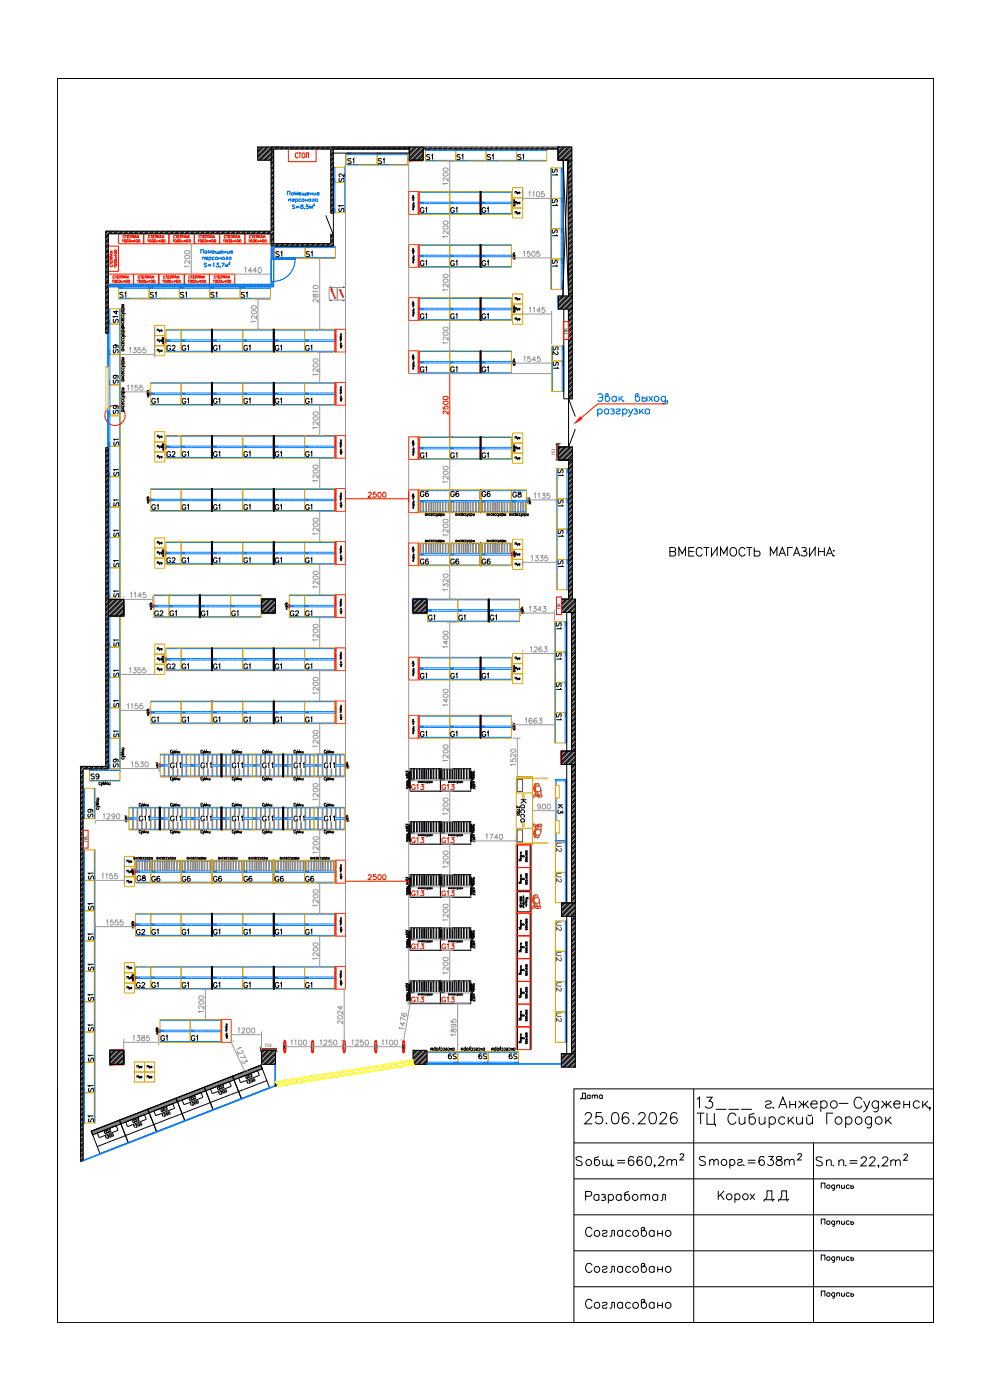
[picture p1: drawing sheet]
<svg xmlns="http://www.w3.org/2000/svg" width="297mm" height="420mm" viewBox="0 0 297 420" stroke-linecap="round" stroke-linejoin="round" font-family="sans-serif">
<defs><g id="words">
<g font-size="7.1">
<text x="174.6" y="338.7">25.06.2026</text>
<text x="175" y="362.3">Разработал</text>
</g>
<g font-size="6.2">
<text x="200" y="168.3">ВМЕСТИМОСТЬ МАГАЗИНА:</text>
<text x="175" y="383.1">Согласовано</text>
<text x="175" y="394.1">Согласовано</text>
</g>
<text font-size="5.7" x="175" y="372.2">Согласовано</text>
<text font-size="5.3" x="173.2" y="331.3">Дата</text>
<g font-size="4.9" fill="#007fff">
<text x="107.2" y="50.4" transform="rotate(-90 107.2 50.4)">S1</text>
<text x="116.4" y="50.4" transform="rotate(-90 116.4 50.4)">S1</text>
<text x="143.6" y="97">G1</text>
<text x="53.6" y="106.5">G1</text>
<text x="63.1" y="106.5">G1</text>
<text x="72.3" y="106.5">G1</text>
<text x="81.8" y="106.5">G1</text>
<text x="90.7" y="106.5">G1</text>
<text x="48.7" y="122.4" transform="rotate(-90 48.7 122.4)">G1</text>
<text x="53.6" y="122.4">G1</text>
<text x="67" y="122.4" transform="rotate(-90 67 122.4)">G1</text>
<text x="76.2" y="122.4" transform="rotate(-90 76.2 122.4)">G1</text>
<text x="85.7" y="122.4" transform="rotate(-90 85.7 122.4)">G1</text>
<text x="90.7" y="122.4">G1</text>
<text x="53.6" y="202.1">G1</text>
<text x="63.1" y="202.1">G1</text>
<text x="72.3" y="202.1">G1</text>
<text x="81.8" y="202.1">G1</text>
<text x="90.7" y="202.1">G1</text>
<text x="143.6" y="205">G1</text>
<text x="44.8" y="218">G1</text>
<text x="53.6" y="218">G1</text>
<text x="63.1" y="218">G1</text>
<text x="72.3" y="218">G1</text>
<text x="81.8" y="218">G1</text>
<text x="90.7" y="218">G1</text>
<text x="59.3" y="231.8">G11</text>
<text x="68.8" y="231.8">G11</text>
<text x="40.2" y="265.6">G8</text>
<text x="40.2" y="297.7">G2</text>
<text x="44.8" y="297.7">G1</text>
<text x="53.6" y="297.7">G1</text>
<text x="63.1" y="297.7">G1</text>
<text x="72.3" y="297.7">G1</text>
<text x="81.8" y="297.7">G1</text>
<text x="90.7" y="297.7">G1</text>
<text x="56.4" y="313.6">G1</text>
</g>
<text font-size="4.9" fill="#00f" x="81.8" y="78.3">S1</text>
<g font-size="4.9">
<text x="91" y="78.3">S1</text>
<text x="29.3" y="246.6" transform="rotate(-90 29.3 246.6)">S9</text>
<text x="122.4" y="270.2">G13</text>
<text x="122.4" y="286.1">G13</text>
</g>
<g font-size="4.9" fill="#f00">
<text x="129.1" y="97" transform="rotate(-90 129.1 97)">G1</text>
<text x="129.1" y="205" transform="rotate(-90 129.1 205)">G1</text>
</g>
<g font-size="4.9" fill="#989898">
<text x="138.3" y="97" transform="rotate(-90 138.3 97)">G1</text>
<text x="134.4" y="205">G1</text>
<text x="96.3" y="231.8">G11</text>
<text x="159.1" y="248" transform="rotate(-90 159.1 248)">Касса</text>
<text x="131.6" y="270.2">G13</text>
<text x="131.6" y="286.1">G13</text>
<text x="47.3" y="313.6">G1</text>
</g>
<g font-size="4.9" fill="#dda500">
<text x="49" y="106.5">G2</text>
<text x="49" y="202.1">G2</text>
</g>
<g font-size="4.4">
<text x="127" y="49">S1</text>
<text x="136.2" y="49">S1</text>
<text x="145.3" y="49">S1</text>
<text x="154.5" y="49">S1</text>
<text x="104.4" y="64.9" transform="rotate(-90 104.4 64.9)">S1</text>
<text x="36.7" y="98.1" transform="rotate(-90 36.7 98.1)">S14</text>
<text x="36.7" y="134.8" transform="rotate(-90 36.7 134.8)">S1</text>
<text x="36.7" y="143.9" transform="rotate(-90 36.7 143.9)">S1</text>
<text x="36.7" y="153.1" transform="rotate(-90 36.7 153.1)">S1</text>
<text x="125.2" y="150.3">G6</text>
<text x="36.7" y="162.3" transform="rotate(-90 36.7 162.3)">S1</text>
<text x="36.7" y="171.4" transform="rotate(-90 36.7 171.4)">S1</text>
<text x="125.2" y="170.4">G6</text>
<text x="36.7" y="180.3" transform="rotate(-90 36.7 180.3)">S1</text>
<text x="127.7" y="187.3">G1</text>
<text x="36.7" y="195.1" transform="rotate(-90 36.7 195.1)">S1</text>
<text x="36.7" y="204.3" transform="rotate(-90 36.7 204.3)">S1</text>
<text x="36.7" y="213.4" transform="rotate(-90 36.7 213.4)">S1</text>
<text x="36.7" y="222.6" transform="rotate(-90 36.7 222.6)">S1</text>
<text x="36.7" y="231.4" transform="rotate(-90 36.7 231.4)">S9</text>
<text x="26.5" y="234.9">S9</text>
<text x="122.4" y="238.1">G13</text>
<text x="122.4" y="254">G13</text>
<text x="44.8" y="265.6">G6</text>
<text x="142.9" y="318.9">S9</text>
</g>
<g font-size="4.4" fill="#007fff">
<text x="168.3" y="53.6" transform="rotate(-90 168.3 53.6)">S1</text>
<text x="104.4" y="55.7" transform="rotate(-90 104.4 55.7)">S2</text>
<text x="143.6" y="64.9">G1</text>
<text x="168.3" y="72" transform="rotate(-90 168.3 72)">S1</text>
<text x="143.6" y="80.8">G1</text>
<text x="36.7" y="107.2" transform="rotate(-90 36.7 107.2)">S9</text>
<text x="168.6" y="107.6" transform="rotate(-90 168.6 107.6)">S2</text>
<text x="143.6" y="112.9">G1</text>
<text x="36.7" y="116.4" transform="rotate(-90 36.7 116.4)">S9</text>
<text x="53.6" y="138.3">G1</text>
<text x="63.1" y="138.3">G1</text>
<text x="72.3" y="138.3">G1</text>
<text x="81.8" y="138.3">G1</text>
<text x="90.7" y="138.3">G1</text>
<text x="143.6" y="138.6">G1</text>
<text x="170" y="143.9" transform="rotate(-90 170 143.9)">S1</text>
<text x="44.8" y="154.2">G1</text>
<text x="53.6" y="154.2">G1</text>
<text x="63.1" y="154.2">G1</text>
<text x="72.3" y="154.2">G1</text>
<text x="81.8" y="154.2">G1</text>
<text x="90.7" y="154.2">G1</text>
<text x="143.6" y="150.3">G6</text>
<text x="153.1" y="150.3">G8</text>
<text x="170" y="162.3" transform="rotate(-90 170 162.3)">S1</text>
<text x="53.6" y="170">G1</text>
<text x="63.1" y="170">G1</text>
<text x="72.3" y="170">G1</text>
<text x="81.8" y="170">G1</text>
<text x="90.7" y="170">G1</text>
<text x="143.6" y="170.4">G6</text>
<text x="50.1" y="185.9">G1</text>
<text x="59.6" y="185.9">G1</text>
<text x="68.8" y="185.9">G1</text>
<text x="90.7" y="185.9">G1</text>
<text x="136.9" y="187.3">G1</text>
<text x="146" y="187.3">G1</text>
<text x="169.7" y="189.8" transform="rotate(-90 169.7 189.8)">S1</text>
<text x="169.7" y="199" transform="rotate(-90 169.7 199)">S1</text>
<text x="169.7" y="208.1" transform="rotate(-90 169.7 208.1)">S1</text>
<text x="169.7" y="217.3" transform="rotate(-90 169.7 217.3)">S1</text>
<text x="143.6" y="222.2">G1</text>
<text x="40.9" y="247.6">G11</text>
<text x="50.4" y="247.6">G11</text>
<text x="59.3" y="247.6">G11</text>
<text x="68.8" y="247.6">G11</text>
<text x="78" y="247.6">G11</text>
<text x="87.5" y="247.6">G11</text>
<text x="96.3" y="247.6">G11</text>
<text x="169.7" y="256.8" transform="rotate(-90 169.7 256.8)">U2</text>
<text x="53.6" y="265.6">G6</text>
<text x="63.1" y="265.6">G6</text>
<text x="72.3" y="265.6">G6</text>
<text x="81.8" y="265.6">G6</text>
<text x="90.7" y="265.6">G6</text>
<text x="169.7" y="266" transform="rotate(-90 169.7 266)">U2</text>
<text x="29.3" y="274.1" transform="rotate(-90 29.3 274.1)">S1</text>
<text x="44.8" y="281.5">G1</text>
<text x="53.6" y="281.5">G1</text>
<text x="63.1" y="281.5">G1</text>
<text x="72.3" y="281.5">G1</text>
<text x="81.8" y="281.5">G1</text>
<text x="90.7" y="281.5">G1</text>
<text x="169.7" y="280.5" transform="rotate(-90 169.7 280.5)">U2</text>
<text x="29.3" y="283.3" transform="rotate(-90 29.3 283.3)">S1</text>
<text x="29.3" y="292.5" transform="rotate(-90 29.3 292.5)">S1</text>
<text x="169.7" y="289.6" transform="rotate(-90 169.7 289.6)">U2</text>
<text x="169.7" y="298.8" transform="rotate(-90 169.7 298.8)">U2</text>
<text x="29.3" y="301.6" transform="rotate(-90 29.3 301.6)">S1</text>
<text x="29.3" y="310.8" transform="rotate(-90 29.3 310.8)">S1</text>
<text x="169.7" y="308" transform="rotate(-90 169.7 308)">U2</text>
<text x="29.3" y="319.6" transform="rotate(-90 29.3 319.6)">S1</text>
<text x="152" y="318.9">S9</text>
<text x="29.3" y="328.8" transform="rotate(-90 29.3 328.8)">S1</text>
<text x="29.3" y="338" transform="rotate(-90 29.3 338)">S1</text>
</g>
<g font-size="4.4" fill="#f00">
<text x="125.2" y="64.9">G1</text>
<text x="125.2" y="80.8">G1</text>
<text x="125.2" y="112.9">G1</text>
<text x="134.4" y="112.9">G1</text>
<text x="125.2" y="138.6">G1</text>
<text x="45.5" y="185.9">G2</text>
<text x="86.1" y="185.9">G2</text>
<text x="125.2" y="222.2">G1</text>
</g>
<g font-size="4.4" fill="#989898">
<text x="134.4" y="64.9">G1</text>
<text x="168.3" y="62.8" transform="rotate(-90 168.3 62.8)">S1</text>
<text x="134.4" y="80.8">G1</text>
<text x="168.3" y="81.1" transform="rotate(-90 168.3 81.1)">S1</text>
<text x="168.6" y="111.8" transform="rotate(-90 168.6 111.8)">S1</text>
<text x="134.4" y="138.6">G1</text>
<text x="134.4" y="150.3">G6</text>
<text x="170" y="153.1" transform="rotate(-90 170 153.1)">S1</text>
<text x="134.4" y="170.4">G6</text>
<text x="170" y="171.1" transform="rotate(-90 170 171.1)">S1</text>
<text x="134.4" y="222.2">G1</text>
<text x="131.6" y="238.1">G13</text>
<text x="170" y="245.2" transform="rotate(-90 170 245.2)">K3</text>
<text x="131.6" y="254">G13</text>
<text x="29.3" y="264.9" transform="rotate(-90 29.3 264.9)">S1</text>
<text x="40.2" y="281.5">G2</text>
<text x="122.4" y="302">G13</text>
<text x="131.6" y="302">G13</text>
<text x="133.7" y="318.9">S9</text>
</g>
<g font-size="4.4" fill="#00f">
<text x="34.9" y="90.3">S1</text>
<text x="44.1" y="90.3">S1</text>
<text x="53.3" y="90.3">S1</text>
<text x="62.4" y="90.3">S1</text>
<text x="71.6" y="90.3">S1</text>
</g>
<text font-size="4.4" fill="#f8d731" x="36.7" y="125.2" transform="rotate(-90 36.7 125.2)">S9</text>
<g font-size="4.4" fill="#dda500">
<text x="49" y="138.3">G2</text>
<text x="49" y="170">G2</text>
</g>
<g font-size="3.5" fill="#dda500">
<text x="37" y="263.2">Пуф</text>
<text x="37" y="292.1">Пуф</text>
<text x="37" y="294.9">Пуф</text>
<text x="37" y="298.1">Пуф</text>
</g>
<text font-size="3.1" x="101.6" y="55.7" transform="rotate(-90 101.6 55.7)">25</text>
<text font-size="3.1" fill="#007fff" x="152.8" y="151.7">20</text>
<g font-size="2.6">
<text x="99.1" y="55">0</text>
<text x="39.9" y="262.8">20</text>
</g>
<text font-size="2.6" fill="#007fff" x="167.9" y="105.1">2</text>
<text font-size="2.6" fill="#f00" x="40.6" y="262.8">00</text>
<g font-size="1.8">
<text x="170.4" y="100.1" transform="rotate(-90 170.4 100.1)">ПК</text>
<text x="168.3" y="182.7" transform="rotate(-90 168.3 182.7)">ПК</text>
<text x="26.2" y="252.8" transform="rotate(-90 26.2 252.8)">ПК</text>
</g>
<g font-size="1.3" fill="#885f01">
<text x="166.5" y="136.5" transform="rotate(-90 166.5 136.5)">ПЭ</text>
<text x="79.6" y="314.2">ПЭ</text>
</g>
<g font-size=".4">
<text x="125.8" y="64.3" transform="rotate(-90 125.8 64.3)">2000</text>
<text x="125.8" y="80.2" transform="rotate(-90 125.8 80.2)">2000</text>
<text x="100.5" y="98.8" transform="rotate(90 100.5 98.8)">2000</text>
<text x="125.8" y="96.2" transform="rotate(-90 125.8 96.2)">2000</text>
<text x="125.8" y="112.1" transform="rotate(-90 125.8 112.1)">2000</text>
<text x="100.5" y="114.8" transform="rotate(90 100.5 114.8)">2000</text>
<text x="100.5" y="130.7" transform="rotate(90 100.5 130.7)">2000</text>
<text x="125.8" y="137.9" transform="rotate(-90 125.8 137.9)">2000</text>
<text x="100.5" y="146.6" transform="rotate(90 100.5 146.6)">2000</text>
<text x="125.8" y="153.9" transform="rotate(-90 125.8 153.9)">2000</text>
<text x="100.5" y="162.6" transform="rotate(90 100.5 162.6)">2000</text>
<text x="125.8" y="169.8" transform="rotate(-90 125.8 169.8)">2000</text>
<text x="100.5" y="178.5" transform="rotate(90 100.5 178.5)">2000</text>
<text x="100.5" y="194.5" transform="rotate(90 100.5 194.5)">2000</text>
<text x="125.8" y="204.1" transform="rotate(-90 125.8 204.1)">2000</text>
<text x="100.5" y="210.4" transform="rotate(90 100.5 210.4)">2000</text>
<text x="125.8" y="221.5" transform="rotate(-90 125.8 221.5)">2000</text>
<text x="100.5" y="258.2" transform="rotate(90 100.5 258.2)">2000</text>
<text x="100.5" y="274.1" transform="rotate(90 100.5 274.1)">2000</text>
<text x="100.5" y="290" transform="rotate(90 100.5 290)">2000</text>
<text x="66.2" y="306" transform="rotate(90 66.2 306)">2000</text>
</g>
</g></defs>
<g fill="none" stroke="#000" stroke-width=".3">
<path d="M17.2 23.6h262.9v373.3h-262.9zM17.2 23.6v373.3M144 57.5l.2 6.8zM144.2 57.5h.1v6.8h-.1zM144 73.4l.2 6.8zM144.2 73.4h.1v6.8h-.1zM63.4 98.8h.2v6.8h-.2zM63.6 98.8l.1 6.8zM82 98.8l.1 6.8zM82.1 98.8h.2v6.8h-.2zM144 89.3l.2 6.9zM144.2 89.3h.1v6.9h-.1z"/>
<path d="M63.4 114.8h.2v6.8h-.2zM63.6 114.8l.1 6.8zM82 114.8l.1 6.8zM82.1 114.8h.2v6.8h-.2zM144 105.3l.2 6.8zM144.2 105.3h.1v6.8h-.1zM63.4 130.7h.2v6.8h-.2zM63.6 130.7l.1 6.8zM82 130.7l.1 6.8zM82.1 130.7h.2v6.8h-.2zM144 131.1l.2 6.8zM144.2 131.1h.1v6.8h-.1z"/>
<path d="M63.4 146.6h.2v6.9h-.2zM63.6 146.6l.1 6.9zM82 146.6l.1 6.9zM82.1 146.6h.2v6.9h-.2zM144 147l.2 6.9zM144.2 147h.1v6.9h-.1zM59.8 178.5h.2v6.8h-.2zM60 178.5l.1 6.8zM63.4 162.6h.2v6.8h-.2zM63.6 162.6l.1 6.8zM82 162.6l.1 6.8zM82.1 162.6h.2v6.8h-.2z"/>
<path d="M144 163l.2 6.8zM144.2 163h.1v6.8h-.1zM146.5 179.8h.1v6.8h-.1zM146.6 179.8l.2 6.8zM63.4 194.5h.2v6.8h-.2zM63.6 194.5l.1 6.8zM82 194.5l.1 6.8zM82.1 194.5h.2v6.8h-.2zM144 197.2l.2 6.9zM144.2 197.2h.1v6.9h-.1zM63.4 210.4h.2v6.8h-.2zM63.6 210.4l.1 6.8z"/>
<path d="M82 210.4l.1 6.8zM82.1 210.4h.2v6.8h-.2zM144 214.7l.2 6.8zM144.2 214.7h.1v6.8h-.1zM66.3 226.3h.1v6.8h-.1zM66.4 226.3h.2v6.8h-.2zM84.8 226.3l.1 6.8zM84.9 226.3h.2v6.8h-.2zM47.8 242.2h.1v6.9h-.1zM47.9 242.2l.2 6.9zM63.4 258.2h.2v6.8h-.2zM63.6 258.2l.1 6.8z"/>
<path d="M66.3 242.2h.1v6.9h-.1zM66.4 242.2h.2v6.9h-.2zM82 258.2l.1 6.8zM82.1 258.2h.2v6.8h-.2zM84.8 242.2l.1 6.9zM84.9 242.2h.2v6.9h-.2zM63.4 274.1h.2v6.8h-.2zM63.6 274.1l.1 6.8zM82 274.1l.1 6.8zM82.1 274.1h.2v6.8h-.2zM63.4 290h.2v6.9h-.2zM63.6 290l.1 6.9z"/>
<path d="M82 290l.1 6.9zM82.1 290h.2v6.9h-.2zM172.2 326.8h107.9v70.1h-107.9zM208.1 326.8v70.1M209.1 329.9l.8-.6v3.3M209.1 334.1h2.2M210.2 334.1v3.3M211.9 329.3h1.8l-.9 1.2a1.12 1.12 0 0 1 1 1.6 1.12 1.12 0 0 1-1.9 .3l-.2-.5M212.1 334.1v3.3h2.6v.6M214.3 334.1v3.3M214.8 332.9h3.2M218.6 332.9h3.2"/>
<path d="M220.8 334.9a1.22 1.22 0 0 0-1.4-.8 1.22 1.22 0 0 0-1 1.2 1.46 1.46 0 0 0 .3 1.6 1.46 1.46 0 0 0 1.6 .3l.5-.6M221.8 335.2l.1 2 .8 .2 .8-.6M222.4 332.9h3.2M223.5 335.2v2.2M226.3 334.1l-1.4 .4-.1 2.3a1.09 1.09 0 0 0 1.4 .4 1.09 1.09 0 0 0 .5-1.4 1.09 1.09 0 0 0-1.3-.6l-.6 .5M227.8 335.2l.2 2 .7 .2 .8-.6M229.5 335.2v2.2M229.7 330.8a1.01 1.01 0 0 1 1.7 0l-.4 .5-1.1 .4-.2 .4a1.01 1.01 0 0 0 1.7 0M230.8 335.7a1.06 1.06 0 0 1 1.6-.2 1.06 1.06 0 0 1 0 1.6 1.06 1.06 0 0 1-1.6-.2M230.8 335.2v3.3M232.1 332.3l-.2 .1 .2 .2 .1-.2M233.6 332.6l1.3-3.3 1.3 3.3"/>
<path d="M234.1 331.5h1.6M235.5 335.7a1.06 1.06 0 0 0-1.5-.2 1.06 1.06 0 0 0 0 1.6 1.06 1.06 0 0 0 1.5-.2M236.5 335.2v2.2M237 331.5h1.7M237 330.4v2.2M237.1 336.1l1.1 1.3M238.1 335.2l-1.6 1.6M238.7 330.4v2.2M239 335.2l.2 2 .8 .2 .8-.6M239.6 330.4l1.5 1.4 1.4-1.4M240.6 331.3l-1.1 1.3M240.8 335.2v2.2"/>
<path d="M241.1 330.4v2.2M241.5 331.3l1.1 1.3M242 335.2l.2 2 .8 .2 .8-.6M242.3 334.5a.74 .74 0 0 0 1.3 0M243.3 331.3h1.9a1.02 1.02 0 0 0-1.5-.8 1.02 1.02 0 0 0-.3 1.6 1.01 1.01 0 0 0 1.8 0M243.8 335.2v2.2M246.3 330.8a1.06 1.06 0 0 1 1.6-.1 1.06 1.06 0 0 1 0 1.6 1.06 1.06 0 0 1-1.6-.2M246.3 330.4v3.3M250 334.1h-1.9v3.3M251.7 331.1h2.8M253.7 335.7a1.06 1.06 0 0 1 1.6-.2 1.06 1.06 0 0 1 0 1.6 1.06 1.06 0 0 1-1.6-.2M253.7 335.2v3.3"/>
<path d="M258.6 330a1.23 1.23 0 0 0-1.3-.7 1.23 1.23 0 0 0-1 1.2 1.46 1.46 0 0 0 .3 1.6 1.46 1.46 0 0 0 1.6 .3l.4-.6M259.1 330.4l1 2.2 .9-2.2M260.1 332.6a1.33 1.33 0 0 1-1.1 1.1M261.5 335.7a1.05 1.05 0 0 0-1.6-.2 1.05 1.05 0 0 0 0 1.6 1.05 1.05 0 0 0 1.6-.2M261.5 335.2l-.1 3a.86 .86 0 0 1-1.3 .1M263.6 330.8a1.06 1.06 0 0 0-1.6-.1 1.06 1.06 0 0 0 0 1.6 1.06 1.06 0 0 0 1.6-.2M263.6 330.4v2.5a.87 .87 0 0 1-.6 .8 .87 .87 0 0 1-.9-.2M264.5 330.4l1.4 1.4 1.5-1.4M265.5 331.3l-1.1 1.3M265.8 335.2v2.2M265.9 330.4v2.2M266.4 331.3l1.1 1.3"/>
<path d="M266.4 336.1l1.1 1.3M267.4 335.2l-1.6 1.6M268.2 331.3h1.8a.97 .97 0 0 0-1.1-1 .97 .97 0 0 0-.7 1.4 1 1 0 0 0 .7 .9 1 1 0 0 0 1.1-.5M271.2 331.5h1.7M271.2 330.4v2.2M272.9 330.4v2.2M275.9 330.8a1.06 1.06 0 0 0-1.6-.1 1.06 1.06 0 0 0 0 1.6 1.06 1.06 0 0 0 1.6-.2M276.8 330.4v2.2M277.5 331.3l1.1 1.3M278.5 330.4l-1.7 1.5M279.1 332.4l-.2 .2-.1-.2h.3l-.3 .8M17.2 343h.1"/>
<path d="M17.2 353.8h.1M172.2 343h107.9M172.2 353.8h107.9M174.7 347.5a1.04 1.04 0 0 0-1.9 .2l.3 .4 1.3 .5 .3 .8a1.21 1.21 0 0 1-1.9 0M179.7 347.1l-1.2 .4-.1 1.8a.89 .89 0 0 0 1.1 .3 .89 .89 0 0 0 .5-1.1 .89 .89 0 0 0-1.1-.5l-.5 .4M180.8 348l.2 1.7 .5 .1 .6-.5M182.1 348l.1 1.7 .5 .1 .7-.5M183.4 348v1.8h.3v.4M184.1 349.6l-.2 .1h.3M185.2 349h2.3M185.2 348.2h2.3M190.1 347.5a.79 .79 0 0 0-.8-.4 .79 .79 0 0 0-.6 .5 1.62 1.62 0 0 0 .6 2.2 .85 .85 0 0 0 .9-.7 .85 .85 0 0 0-.7-1 .85 .85 0 0 0-1 .8"/>
<path d="M192.6 347.5a.79 .79 0 0 0-1.1-.3 1.65 1.65 0 0 0 .4 2.6 .84 .84 0 0 0 .9-.7 .84 .84 0 0 0-.8-1 .84 .84 0 0 0-.9 .8M194.1 347.2a.87 .87 0 0 1 1.3 .4 1.4 1.4 0 0 1-.9 2.2 1.76 1.76 0 0 1-.4-2.6zM196.5 349.7h-.2h.2l-.2 .6M197.7 347.7l.5-.6 .9 .3a.83 .83 0 0 1-.3 1.1l-1.2 1.3h1.7M200.1 348.5l.7-.5 .6 .1 .1 1.7M200.1 348v1.8M201.5 348.5l.7-.5 .6 .1 .2 1.7M204.1 346.7l.4-.4 .7 .3-.3 .6-.9 .9h1.3M211.7 347.4a1.03 1.03 0 0 0-1.9 .3l.3 .4 1 .4a.64 .64 0 0 1 .5 .5 .64 .64 0 0 1-.2 .6 1.27 1.27 0 0 1-1.6-.2M212.9 348.5l.7-.5 .5 .1 .1 1.7M212.9 348v1.8M214.2 348.5l.7-.5 .5 .1 .1 1.7"/>
<path d="M215.5 357.4v2.7M216.1 358.5l1.2 1.6M217.3 357.4l-1.8 1.8M219 348.4a.85 .85 0 0 1 1.2-.1 .85 .85 0 0 1 0 1.2 .85 .85 0 0 1-1.2-.1M219 348v2.7M220.5 358.7a.87 .87 0 0 1 1.3-.2 .87 .87 0 0 1 0 1.3 .87 .87 0 0 1-1.3-.1M220.5 358.3v2.7M221.3 348.4a.77 .77 0 0 1 .7-.5 .77 .77 0 0 1 .7 .5l-.4 .4-.9 .2-.1 .4a.81 .81 0 0 0 1.4 0M223.2 349.5l-.1 .1h.2M224.4 348.2h2.3M224.4 349h2.3M225 358.3l1.4 1.8"/>
<path d="M226.4 358.3l-1.4 1.8M229.3 347.4a.79 .79 0 0 0-1.2-.2 1.51 1.51 0 0 0 .5 2.6 .84 .84 0 0 0 .8-.9 .84 .84 0 0 0-.9-.8 .84 .84 0 0 0-.8 .8M230.5 347.1h1.5l-.8 1a.91 .91 0 0 1 .7 1.5 .91 .91 0 0 1-1.6-.3M232.2 359.8v.3l.2-.2M233.1 347.2a.54 .54 0 0 0 .3 .9l.5 .1a.79 .79 0 0 1 .8 .7 .79 .79 0 0 1-.7 .9h-.5a.79 .79 0 0 1-.7-.9 .79 .79 0 0 1 .8-.7l.8-.2 .2-.6a1.08 1.08 0 0 0-1.5-.2zM235.4 348.5l.7-.5 .6 .1 .1 1.7M235.4 348v1.8M236.6 359.8l-.1 .1h.2M236.8 348.5l.7-.5 .7 .1 .1 1.7M239.4 346.7l.4-.5 .7 .4-.1 .3-1.1 1.2h1.3M244.1 343v53.9M246.4 356.7v-1.6h1.1v1.6"/>
<path d="M246.7 347.6a1.03 1.03 0 0 0-1.8 .2l.2 .4 1.4 .5 .2 .8a1.21 1.21 0 0 1-1.8 0M248 348.6l.4-.4a.68 .68 0 0 1 1 .3v1.4M248 348.1v1.8M250 349.6l-.1 .2h.3M250.4 355.8a.52 .52 0 0 0-.7 0 .52 .52 0 0 0 0 .7 .52 .52 0 0 0 .7 0M250.4 355.6l-.1 1.5h-.5M251.1 355.9l.2-.2h.5l.1 1M251.1 355.6v1.1M251.7 348.6l.6-.5 .7 .1 .1 1.7M251.7 348.1v1.8M252.5 355.6l.1 1 .4 .1 .4-.3M253.4 355.6v1.1"/>
<path d="M253.8 349.6l-.2 .2h.3M254.8 355.8a.52 .52 0 0 0-.7 0 .52 .52 0 0 0 0 .7 .52 .52 0 0 0 .7 0M254.9 348.3h2.3M254.9 349.1h2.3M255.3 356a.45 .45 0 0 1 .6-.1 .45 .45 0 0 1 .2 .6l-.3 .2-.5-.2M255.3 355.6v1.1M258.4 347.8l.5-.6 .9 .2a.83 .83 0 0 1-.2 1.2l-1.3 1.3h1.8M261 347.8l.5-.6a.87 .87 0 0 1 1 .5l-.1 .5-1.6 1.7h1.9M263.7 349.8h-.3h.3l-.3 .6M264.8 347.8l.5-.6 1 .2a.83 .83 0 0 1-.3 1.2l-1.3 1.3h1.8M267.3 348.6l.6-.5 .6 .1 .2 1.7M267.3 348.1v1.8"/>
<path d="M268.7 348.6l.7-.5 .6 .1 .1 1.7M271.2 346.8l.4-.5 .5 .1 .2 .3-.1 .4-1.1 1.1h1.3M17.2 364.6h.1M17.2 375.4h.1M172.2 364.6h107.9M172.2 375.4h107.9M229.3 360.6v-.5h2.5v.5M229.5 360.1l.7-1.2v-1.5h1.4v2.7M233.6 360.6v-.5h2.6v.5M233.9 360.1l.7-1.2v-1.5h1.4v2.7M246.4 378.3v-1.6h1.1v1.6M246.4 367.5v-1.6h1.1v1.6"/>
<path d="M250.4 377.4a.52 .52 0 0 0-.7-.1 .52 .52 0 0 0 0 .8 .52 .52 0 0 0 .7 0M250.4 377.2l-.1 1.4-.5 .1M250.4 366.6a.52 .52 0 0 0-.7 0 .52 .52 0 0 0 0 .7 .52 .52 0 0 0 .7 0M250.4 366.4l-.1 1.4-.5 .1M251.1 377.5l.3-.3h.4l.1 1.1M251.1 366.7l.2-.2h.5l.1 1M251.1 366.4v1.1M251.1 377.2v1.1M252.5 377.2l.1 1 .4 .1 .4-.3M252.5 366.4l.1 1 .4 .1 .4-.3M253.4 366.4v1.1M253.4 377.2v1.1"/>
<path d="M254.8 377.4a.52 .52 0 0 0-.7-.1 .52 .52 0 0 0 0 .8 .52 .52 0 0 0 .7 0M254.8 366.6a.52 .52 0 0 0-.7 0 .52 .52 0 0 0 0 .7 .52 .52 0 0 0 .7 0M255.3 377.6a.45 .45 0 0 1 .6-.1 .45 .45 0 0 1 .2 .6l-.3 .2-.5-.2M255.3 366.8a.45 .45 0 0 1 .6-.1 .45 .45 0 0 1 .2 .6l-.3 .2-.5-.2M255.3 366.4v1.1M255.3 377.2v1.1M17.2 396.9h.1M17.2 386.2h.1M172.2 386.2h107.9M246.4 389.1v-1.7h1.1v1.7M250.4 388.2a.52 .52 0 0 0-.7-.1 .52 .52 0 0 0 0 .8 .52 .52 0 0 0 .7-.1M250.4 388l-.1 1.4-.5 .1"/>
<path d="M251.1 388.3l.3-.3h.4l.1 1.1M251.1 388v1.1M252.5 388l.1 1 .4 .1 .4-.3M253.4 388v1.1M254.8 388.2a.52 .52 0 0 0-.7-.1 .52 .52 0 0 0 0 .8 .52 .52 0 0 0 .7-.1M255.3 388.4a.45 .45 0 0 1 .6-.1 .45 .45 0 0 1 .2 .6l-.3 .2-.5-.2M255.3 388v1.1"/>
<circle cx="250.1" cy="331.5" r="1.08"/>
<circle cx="251.5" cy="336.3" r="1.1"/>
<circle cx="257.6" cy="336.3" r="1.1"/>
<circle cx="263.6" cy="336.3" r="1.1"/>
<circle cx="176.6" cy="348.9" r=".9"/>
<circle cx="217.2" cy="348.8" r=".91"/>
<circle cx="218.7" cy="359.1" r=".88"/>
<circle cx="223.6" cy="359.1" r=".88"/>
<circle cx="248.5" cy="356.1" r=".52"/>
<circle cx="248.5" cy="377.7" r=".54"/>
<circle cx="248.5" cy="366.9" r=".52"/>
<circle cx="248.5" cy="388.5" r=".54"/>
</g>
<g fill="none" stroke="#f00" stroke-width=".3">
<path d="M86.5 44.7h8.4v3.8h-8.4zM89.4 46.2a.44 .44 0 0 0-.5-.3 .44 .44 0 0 0-.3 .6v.3a.44 .44 0 0 0 .3 .6 .44 .44 0 0 0 .5-.4M89.6 45.9h.8M90 45.9v1.5M90.8 45.9h.2a.79 .79 0 0 1 .5 .7 .79 .79 0 0 1-.5 .8 1.04 1.04 0 0 1-.2-1.5zM91.7 47.4l.2-.3v-1.2h.7v1.5M125.5 57.5v2.7M32.5 73.8h3v7.6h-3zM33 78.2v.5h.8v-.5M33 75.2l.4 .5-.4 .3M33 79.2h.8M33 78.9v.5"/>
<path d="M33 75.7h.8M33.2 79.5l-.1 .1a.33 .33 0 0 0 .1 .4 .33 .33 0 0 0 .4 0 .33 .33 0 0 0 0-.5M33.3 78.3v.4M33.3 75.7l.5 .3M33.4 75.7h.1M33.5 76.2v.4M33.8 77.6h-.8v.4l.8 .2M33.8 76.9h-.8v.4l.8 .1M33.8 76.1l-.8 .3 .8 .3M33.8 75.2l-.5 .4M34.5 77.1l.5 .5M34.8 76.4v.5l-.5-.3h.7"/>
<path d="M35 77.1l-.5 .5M35.5 70.2h45.6v3h-45.6zM36.6 72.1l.3-.2v.8M37.5 70.8h-.5a.38 .38 0 0 0-.1 .4 .38 .38 0 0 0 .4 .2l.2-.2M37.5 70.7h.5M37.8 70.7v.7M38.3 71h.4M38.7 70.7h-.4v.7h.4M38.8 71.4l.2-.7h.4v.7M39.4 72.2l.4 .5M39.5 71.4l.2-.7h.4v.7M39.8 72.2l-.4 .5"/>
<path d="M40.2 71.4l.3-.7 .3 .7M40.4 71.2h.3M40.6 72.4h-.6l.4-.5v.8M40.9 70.7l.4 .3 .4-.3M41.2 71l-.3 .4M41.3 71h.1M41.3 70.7v.7M41.4 71l.3 .4M43.1 70.2v3M44.3 72.1l.1-.2v.8M45 70.8h-.4a.38 .38 0 0 0-.1 .4 .38 .38 0 0 0 .4 .2l.1-.2M45.2 70.7h.5"/>
<path d="M45.4 70.7v.7M45.8 71h.5M46.3 70.7h-.5v.7h.5M46.4 71.4l.2-.7h.3v.7M47 72.2l.4 .5M47.1 71.4l.2-.7h.4v.7M47.4 72.2l-.4 .5M47.9 71.4l.2-.7 .3 .7M47.9 71.2h.4M48.2 72.4h-.6l.4-.5v.8M48.5 70.7l.4 .3 .4-.3M48.8 71l-.3 .4"/>
<path d="M48.9 71h.1M48.9 70.7v.7M49 71l.3 .4M50.7 70.2v3M51.8 72.1l.2-.2v.8M52.6 70.8l-.1-.1-.4 .1a.39 .39 0 0 0 0 .4 .39 .39 0 0 0 .4 .2l.1-.2M52.7 70.7h.5M53 70.7v.7M53.4 71h.4M53.9 70.7h-.5v.7h.5M54 71.4l.1-.7h.5v.7M54.6 72.2l.4 .5"/>
<path d="M54.7 71.4l.1-.7h.5v.7M55 72.2l-.4 .5M55.4 71.4l.3-.7 .3 .7M55.5 71.2h.4M55.7 72.4h-.5l.4-.5v.8M56.1 70.7l.4 .3 .4-.3M56.4 71l-.3 .4M56.5 71h.1M56.5 70.7v.7M56.5 71l.4 .4M58.3 70.2v3M59.4 72.1l.2-.2v.8"/>
<path d="M60.2 70.8l-.4-.1-.1 .4a.28 .28 0 0 0 .2 .3 .28 .28 0 0 0 .3-.2M60.3 70.7h.5M60.6 70.7v.7M61 71h.5M61.5 70.7h-.5v.7h.5M61.6 71.4l.1-.7h.4v.7M62.2 72.2l.4 .5M62.3 71.4l.1-.7h.5v.7M62.6 72.2l-.4 .5M63 71.4l.3-.7 .3 .7M63.1 71.2h.4M63.3 72.4h-.5l.3-.5v.8"/>
<path d="M63.7 70.7l.4 .3 .4-.3M64 71l-.3 .4M64.1 71h.1M64.1 70.7v.7M64.2 71l.3 .4M65.9 70.2v3M67 72.1l.2-.2v.8M67.8 70.8l-.4-.1-.1 .4a.28 .28 0 0 0 .2 .3 .28 .28 0 0 0 .3-.2M67.9 70.7h.5M68.1 70.7v.7M68.6 71h.4M69.1 70.7h-.5v.7h.5"/>
<path d="M69.2 71.4l.1-.7h.4v.7M69.8 72.2l.4 .5M69.9 71.4l.1-.7h.4v.7M70.2 72.2l-.4 .5M70.6 71.4l.3-.7 .3 .7M70.7 71.2h.4M70.9 72.4h-.5l.3-.5v.8M71.3 70.7l.4 .3 .3-.3M71.6 71l-.3 .4M71.7 71h.1M71.7 70.7v.7M71.7 71l.3 .4"/>
<path d="M73.5 70.2v3M74.6 72.1l.2-.2v.8M75.4 70.8h-.5a.38 .38 0 0 0 0 .4 .38 .38 0 0 0 .4 .2l.1-.2M75.5 70.7h.5M75.8 70.7v.7M76.2 71h.4M76.7 70.7h-.5v.7h.5M76.7 71.4l.2-.7h.4v.7M77.3 72.2l.5 .5M77.5 71.4l.1-.7h.4v.7M77.8 72.2l-.5 .5M78.2 71.4l.3-.7 .3 .7"/>
<path d="M78.3 71.2h.4M78.5 72.4h-.5l.3-.5v.8M78.9 70.7l.3 .3 .5-.3M79.2 71l-.3 .4M79.2 71h.1M79.2 70.7v.7M79.3 71l.4 .4M125.5 73.4v2.7M153.4 60.3v1.1M153.4 76.3v1.1M32.5 82.3h37.9v3h-37.9zM33.6 84.2l.2-.2v.8"/>
<path d="M34.4 83l-.2-.2-.3 .1a.38 .38 0 0 0 0 .4 .38 .38 0 0 0 .3 .2l.2-.1M34.5 82.8h.5M34.8 82.8v.7M35 80.1h-.7l.1 .2M35.2 83.2h.4M35.7 82.8h-.5v.7h.5M35.8 83.5l.1-.7h.4v.7M36.4 84.3l.4 .5M36.5 83.5l.1-.7h.4v.7M36.8 84.3l-.4 .5M37.2 83.5l.3-.7 .3 .7M37.3 83.3h.4"/>
<path d="M37.5 84.6h-.5l.4-.6v.8M37.9 82.8l.4 .4 .4-.4M38.2 83.1l-.3 .4M38.3 83.2h.1M38.3 82.8v.7M38.3 83.1l.4 .4M40.1 82.3v3M41.2 84.2l.2-.2v.8M42 83l-.2-.2-.3 .2v.5l.5-.1M42.1 82.8h.5M42.4 82.8v.7M42.8 83.2h.4"/>
<path d="M43.3 82.8h-.5v.7h.5M43.4 83.5l.1-.7h.4v.7M44 84.3l.4 .5M44.1 83.5l.1-.7h.4v.7M44.4 84.3l-.4 .5M44.8 83.5l.3-.7 .3 .7M44.9 83.3h.4M45.1 84.6h-.5l.3-.6v.8M45.5 82.8l.4 .4 .4-.4M45.8 83.1l-.3 .4M45.9 83.2h.1M45.9 82.8v.7"/>
<path d="M45.9 83.1l.4 .4M47.7 82.3v3M48.8 84.2l.2-.2v.8M49.6 83l-.3-.2-.2 .3v.4l.5-.1M49.7 82.8h.5M49.9 82.8v.7M50.4 83.2h.4M50.8 82.8h-.4v.7h.4M51 83.5l.1-.7h.4v.7M51.5 84.3l.4 .5M51.7 83.5l.1-.7h.4v.7M51.9 84.3l-.4 .5"/>
<path d="M52.4 83.5l.3-.7 .3 .7M52.5 83.3h.4M52.7 84.6h-.5l.3-.6v.8M53.1 82.8l.4 .4 .3-.4M53.4 83.1l-.3 .4M53.5 83.2h.1M53.5 82.8v.7M53.5 83.1l.3 .4M55.3 82.3v3M56.4 84.2l.2-.2v.8M57.2 83l-.2-.2-.3 .1a.38 .38 0 0 0-.1 .4 .38 .38 0 0 0 .4 .2l.2-.1M57.3 82.8h.5"/>
<path d="M57.5 82.8v.7M58 83.2h.4M58.4 82.8h-.4v.7h.4M58.5 83.5l.2-.7h.4v.7M59.1 84.3l.4 .5M59.3 83.5l.1-.7h.4v.7M59.5 84.3l-.4 .5M60 83.5l.3-.7 .3 .7M60.1 83.3h.3M60.3 84.6h-.5l.3-.6v.8M60.6 82.8l.4 .4 .5-.4M60.9 83.1l-.3 .4"/>
<path d="M61 83.2h.1M61 82.8v.7M61.1 83.1l.4 .4M62.9 82.3v3M64 84.2l.2-.2v.8M64.8 83l-.2-.2-.3 .1a.38 .38 0 0 0-.1 .4 .38 .38 0 0 0 .4 .2l.2-.1M64.9 82.8h.5M65.1 82.8v.7M65.6 83.2h.4M66 82.8h-.4v.7h.4M66.1 83.5l.2-.7h.4v.7M66.7 84.3l.4 .5"/>
<path d="M66.9 83.5l.1-.7h.4v.7M67.1 84.3l-.4 .5M67.6 83.5l.2-.7 .3 .7M67.7 83.3h.4M67.9 84.6h-.6l.4-.6v.8M68.2 82.8l.4 .4 .4-.4M68.6 83.1l-.4 .4M68.6 83.2h.1M68.6 82.8v.7M68.7 83.1l.3 .4M99.2 86.8l.3-.1-.2 .2 .3 .1-.3 .1M99.7 87.5l.1 .1-.2 .1 .2-.3 .1 .2"/>
<path d="M99.8 88.2l.3-.1-.2 .2M99.9 87.8l-.2 .1 .1 .1M100 87.9l-.3 .1M100.1 88.4v.2l-.1-.2M100.1 88.4h-.2M100.2 88.7l.1 .2M100.3 88.7h-.2M100.4 89v.2l-.2-.2M100.4 88.8l-.3 .2M100.4 89l-.2 .1M100.5 89.2l-.2 .1M100.6 89.3l-.2 .1 .1 .1"/>
<path d="M100.7 89.3v.1M100.7 89.5l-.3 .1M100.8 98.8v6.8M102.2 87.3l.1 .1-.2 .2M102.2 87.2l-.1-.3-.2 .2 .2 .2M102.2 87.3l-.2 .1M102.3 87.5l-.2 .2M102.3 87.8l.2 .1-.2-.1v.2M102.3 88.1l.3 .1-.2 .1M102.5 88.4l.3 .1-.2 .1M102.6 88.7l.3 .1zM102.8 89h.1"/>
<path d="M103 88.9l-.1 .2 .2 .1M103 89.2l-.1 .1M103.1 89l-.3 .2M125.5 89.3v2.8M153.4 92.2v1.1M100.8 114.8v6.8M125.5 105.3v2.7M153.4 108.1v1.2M100.8 130.7v6.8M125.5 131.1v2.7M153.4 133.9v1.2M100.8 146.6v6.9"/>
<path d="M125.5 151.1v2.8M100.8 162.6v6.8M100.8 178.5v6.8M125.5 163v2.7M153.4 165.8v1.1M100.8 194.5v6.8M125.5 197.2v2.8M155.9 182.6v1.2M100.8 210.4v6.8M125.5 214.7v2.7M153.4 200.1v1.1M153.4 217.5v1.2"/>
<path d="M48.1 229.2v1.1M103.3 229.2v1.1M38.7 245.1v1.1M100.8 258.2v6.8M103.3 245.1v1.1M154.9 253.5h4.5v61.5h-4.5zM100.8 274.1v6.8M154.9 267.2h4.5M154.9 274h4.5M154.9 260.4h4.5M100.8 290v6.9M154.9 280.9h4.5"/>
<path d="M154.9 287.7h4.5M154.9 294.5h4.5M66.5 306v6.8M85.3 312.3l.1-.1a4.6 4.6 0 0 1 0 3.8 4.8 4.8 0 0 1-.1-3.7zM85.4 312.3l-.2 1.8 .2 1.8M85.4 315.8v.1zM85.4 312.3v.2zM85.5 312.4v3.5M85.5 312.3l.2 1.8-.2 1.8M93.7 312.3l.1-.1a4.6 4.6 0 0 1 0 3.8 4.8 4.8 0 0 1-.1-3.7zM93.7 312.3l-.2 1.8 .2 1.8M93.7 315.8l.1 .1z"/>
<path d="M93.7 312.3l.1 .2zM93.8 312.4v3.5M93.8 312.3l.2 1.8-.2 1.8M103.2 312.3a2.35 2.35 0 0 1 .4 2.2l-.3 1.5a3.1 3.1 0 0 1-.3-3.1zM103.2 312.3l-.2 1.8 .2 1.8M103.2 315.8l.1 .1zM103.2 312.3l.1 .2zM103.3 312.4v3.5M103.4 312.3l.3 1.8-.3 1.8M112.7 312.3v-.1a4.6 4.6 0 0 1 0 3.8 4.8 4.8 0 0 1 0-3.7zM112.7 312.3l-.2 1.8 .2 1.8M112.7 315.8v.1z"/>
<path d="M112.7 312.3v.2zM112.8 312.4v3.5M112.8 312.3l.3 1.8-.3 1.8M121 312.3l-.2 1.8 .2 1.8-.3-1.8zM121 315.8l.1 .1zM121 312.3l.1 .2zM121.1 312.4v3.5M121.2 312.3l.2 1.8-.2 1.8M121.2 312.3h-.3M121.2 315.9h-.3M121.2 312.3l.3 1.8-.3 1.8M154.9 301.3h4.5"/>
<path d="M154.9 308.2h4.5"/>
<circle cx="34.6" cy="78.8" r=".34"/>
<circle cx="34.6" cy="75.2" r=".34"/>
<circle cx="34.6" cy="79.5" r=".34"/>
<circle cx="34.6" cy="78" r=".34"/>
<circle cx="34.6" cy="76" r=".34"/>
<circle cx="37.5" cy="72.3" r=".34"/>
<circle cx="38.2" cy="72.3" r=".34"/>
<circle cx="38.9" cy="72.3" r=".34"/>
<circle cx="41" cy="72.3" r=".34"/>
<circle cx="41.7" cy="72.3" r=".34"/>
<circle cx="45.1" cy="72.3" r=".34"/>
<circle cx="45.8" cy="72.3" r=".34"/>
<circle cx="46.5" cy="72.3" r=".34"/>
<circle cx="48.6" cy="72.3" r=".34"/>
<circle cx="49.3" cy="72.3" r=".34"/>
<circle cx="52.7" cy="72.3" r=".34"/>
<circle cx="53.4" cy="72.3" r=".34"/>
<circle cx="54.1" cy="72.3" r=".34"/>
<circle cx="56.2" cy="72.3" r=".34"/>
<circle cx="56.9" cy="72.3" r=".34"/>
<circle cx="60.3" cy="72.3" r=".34"/>
<circle cx="61" cy="72.3" r=".34"/>
<circle cx="61.7" cy="72.3" r=".34"/>
<circle cx="63.8" cy="72.3" r=".34"/>
<circle cx="64.5" cy="72.3" r=".34"/>
<circle cx="67.8" cy="72.3" r=".34"/>
<circle cx="68.6" cy="72.3" r=".34"/>
<circle cx="69.3" cy="72.3" r=".34"/>
<circle cx="71.4" cy="72.3" r=".34"/>
<circle cx="72.1" cy="72.3" r=".34"/>
<circle cx="75.4" cy="72.3" r=".34"/>
<circle cx="76.1" cy="72.3" r=".34"/>
<circle cx="76.9" cy="72.3" r=".34"/>
<circle cx="78.9" cy="72.3" r=".34"/>
<circle cx="79.7" cy="72.3" r=".34"/>
<circle cx="34.5" cy="84.4" r=".36"/>
<circle cx="35.2" cy="84.4" r=".36"/>
<circle cx="35.9" cy="84.4" r=".36"/>
<circle cx="38" cy="84.4" r=".35"/>
<circle cx="38.7" cy="84.4" r=".35"/>
<circle cx="42.1" cy="84.4" r=".35"/>
<circle cx="42.8" cy="84.4" r=".35"/>
<circle cx="43.5" cy="84.4" r=".35"/>
<circle cx="45.6" cy="84.4" r=".36"/>
<circle cx="46.3" cy="84.4" r=".36"/>
<circle cx="49.6" cy="84.4" r=".35"/>
<circle cx="50.4" cy="84.4" r=".35"/>
<circle cx="51.1" cy="84.4" r=".35"/>
<circle cx="53.2" cy="84.4" r=".35"/>
<circle cx="53.9" cy="84.4" r=".35"/>
<circle cx="57.2" cy="84.4" r=".35"/>
<circle cx="57.9" cy="84.4" r=".35"/>
<circle cx="58.7" cy="84.4" r=".35"/>
<circle cx="60.7" cy="84.4" r=".35"/>
<circle cx="61.5" cy="84.4" r=".35"/>
<circle cx="64.8" cy="84.4" r=".35"/>
<circle cx="65.5" cy="84.4" r=".36"/>
<circle cx="66.3" cy="84.4" r=".36"/>
<circle cx="68.3" cy="84.4" r=".35"/>
<circle cx="69" cy="84.4" r=".35"/>
<circle cx="99.5" cy="87.3" r=".14"/>
</g>
<g fill="none" stroke="#000" stroke-width=".3">
<path d="M123.7 59.3l.4-.1 .1 .3h-.5zM124.1 58.6v.4l-.4-.2h.5M124.2 59.6l-.1 .1M124.2 59.8h-.3l.1 .2M154 59.9h.4M154.3 59.9l.1 .2h-.4M154.5 58.1v-.6h.5v.6M155.1 57.6l.2 .5 .2-.5M155.3 58.1l-.2 .2M155.8 57.6v.7M123.7 75.2l.4-.1 .1 .3h-.5zM124.1 74.6v.3l-.4-.2h.5"/>
<path d="M124.1 75.6h.1M124.2 75.7l-.3 .1 .1 .2M154 60.7h.5v.2l-.3 .1zM154 76.4h.1M154 76.6h.5v.2h-.5zM154 75.8h.4M154.1 60.5h-.1M154.3 60.1l.1 .2-.4 .1M154.3 75.8l.1 .2-.4 .1M154.3 76.1l.1 .2h-.4M154.5 61.1v.2h-.5M154.5 77.1l-.5 .1"/>
<path d="M154.5 61.1v-.6h.5v.6M154.5 64.1v-.6h.5v.6M155.1 60.7l.2 .4 .2-.4M155.1 63.7l.2 .4 .2-.4M155.3 61.1l-.2 .2M155.3 64.1l-.2 .2M155.8 60.7v.6M155.8 63.7v.6M36.5 99.9h.7M36.6 99.9l-.1 .1a.32 .32 0 0 0 .4 .4 .32 .32 0 0 0 .2-.5M47.2 99.4v-.6h.4v.6M47.7 99l.2 .4 .2-.4"/>
<path d="M47.9 99.4l-.2 .2M48.5 99v.6M123.7 91.1l.3-.1 .2 .3h-.5zM124.1 90.5v.4l-.4-.3h.5M154 92.6h.5v.2l-.3 .1zM154 91.8h.4M154.1 92.3l-.1 .1M154.3 91.8l.1 .2h-.4M154.3 92l.1 .2h-.4M154.5 93v.1h-.5M154.5 89.9v-.6h.5v.6M154.5 93v-.7h.5v.7"/>
<path d="M154.5 96v-.6h.5v.6M155.1 89.5l.2 .4 .2-.4M155.1 92.6l.2 .4 .2-.4M155.1 95.6l.2 .4 .2-.4M155.3 89.9l-.2 .2M155.3 93l-.2 .1M155.3 96l-.2 .2M155.8 89.5v.6M155.8 92.6v.5M155.8 95.6v.6M36.5 118.8l.7 .3-.7 .2M36.5 109.7l.7 .2-.7 .3"/>
<path d="M36.5 100.6l.7 .2-.7 .3M36.5 118.1h.7M36.5 109h.7M36.6 119.4l-.1 .1a.32 .32 0 0 0 .4 .4 .32 .32 0 0 0 .2-.5M36.6 118.1l-.1 .1a.32 .32 0 0 0 .4 .4 .32 .32 0 0 0 .2-.5M36.6 109l-.1 .1a.32 .32 0 0 0 .4 .4 .32 .32 0 0 0 .2-.5M37.2 119.1l.4 .2M37.2 109.9l.4 .3M37.2 100.8l.4 .3M47.2 102.5v-.7h.4v.7M47.2 105.5v-.6h.4v.6M101.9 101.2h.5"/>
<path d="M101.9 117.1h.5M102.1 103.5h.1M102.1 103.7h.5v.2l-.4 .1zM102.1 104.4h.5l-.3-.2v.3M102.1 119.6h.5v.2l-.3 .1zM102.1 100.1h.3M102.1 102.9h.3M102.1 116h.3M102.1 118.8h.3M102.1 101.2v.2h.3l-.1-.2M102.1 117.1l.1 .3 .1-.3M102.1 119.4h.1"/>
<path d="M102.3 101.6l.1 .3-.1-.3-.2 .1v.2M102.3 117.5l.1 .3-.1-.3-.2 .3M102.3 100.1l.1 .2h-.3M102.3 100.3l.1 .3h-.3M102.3 102.9v.2h-.2M102.3 103.1v.2h-.2M102.3 116l.1 .3h-.3M102.3 116.3v.2h-.2M102.3 118.8l.1 .3h-.3M102.3 119.1l.1 .2h-.3M102.4 102h-.3l.1 .3M102.4 102.3h-.4"/>
<path d="M102.4 118h-.3l.1 .2M102.4 118.2l-.4 .1M123.8 107l.3-.1 .1 .3h-.5zM124.1 106.4v.4l-.4-.2h.5M124.1 107.5h.1M124.2 107.8l-.3 .1 .1 .1M124.2 107.6h-.3l.1 .2M154 108.5h.5v.2h-.5zM154 107.7h.4M154.1 108.3h-.1M154.3 107.7l.1 .2h-.4M154.3 107.9l.1 .2-.4 .1"/>
<path d="M154.5 109l-.5 .1M47.2 131.3v-.6h.4v.6M47.2 134.3v-.6h.4v.6M47.2 137.3v-.5h.4v.5M47.7 130.9l.2 .4 .2-.4M47.9 131.3l-.2 .2M48.5 130.9v.6M101.9 133.1h.5M102.1 120.3h.5l-.3-.2v.3M102.1 135.4h.1M102.1 135.5h.5v.3h-.5zM102.1 136.2h.5l-.3-.2v.4"/>
<path d="M102.1 132h.3M102.1 134.8h.3M102.1 133.1v.2l.3-.1-.1-.1M102.3 133.4v.3h.1l-.2-.3-.1 .3M102.3 132l.1 .1-.3 .1M102.3 132.2l.1 .2h-.3M102.3 134.8l.1 .2h-.3M102.3 135v.2h-.2M102.4 133.9h-.3l.1 .3M102.4 134.2h-.4M123.7 132.8h.4l.1 .3h-.5zM124.1 132.2v.4l-.4-.3h.5"/>
<path d="M124.2 133.2l-.1 .1M124.2 133.4h-.3l.1 .2M154 134.1h.1M154 134.3h.5v.2l-.3 .1zM154 133.5h.4M154.3 133.5l.1 .2h-.4M154.3 133.7l.1 .3h-.4M154.5 134.8v.1h-.5M154.5 131.7v-.7h.5v.7M154.5 134.7v-.6h.5v.6M154.5 137.7v-.6h.5v.6M155.1 131.2l.2 .5 .2-.5"/>
<path d="M155.1 134.3l.2 .4 .2-.4M155.1 137.3l.2 .4 .2-.4M155.3 131.7l-.2 .1M155.3 134.7l-.2 .2M155.3 137.7l-.2 .2M155.8 131.2v.6M155.8 134.3v.6M155.8 137.3v.6M101.9 149h.5M102.1 151.3h.1M102.1 151.5h.5v.2l-.4 .1zM102.1 152.2h.5l-.3-.3v.4"/>
<path d="M102.1 147.9h.3M102.1 150.7h.3M102.1 149l.1 .3 .1-.3M102.3 149.4l.1 .3-.1-.3-.2 .1v.2M102.3 147.9l.1 .2h-.3M102.3 148.1l.1 .2-.3 .1M102.3 150.7v.2h-.2M102.3 150.9l.1 .2h-.3M102.4 149.8l-.3 .1 .1 .2M102.4 150.1h-.4M123.7 148.8l.4-.1 .1 .3h-.5zM123.9 152.5h.3"/>
<path d="M124.1 148.2v.3l-.4-.2h.5M124.2 152.3h-.3l.1 .2M124.2 152.1l-.3 .1 .1 .1M128 154.2l-.3-.1-.1 .3 .1 .3 .3-.1M128 154.1v.6M128.3 154.1v.6M128.4 154.4l.2 .3M128.6 154.1l-.3 .4M129.1 154.2a.26 .26 0 0 0-.3 0 .26 .26 0 0 0 0 .4l.1 .1 .2-.1M129.3 154.4h.4v-.3a.25 .25 0 0 0-.4 .3 .25 .25 0 0 0 .4 .2M130.3 154.2l-.1-.1a.25 .25 0 0 0-.3 .3 .25 .25 0 0 0 .4 .2M130.9 154.2a.26 .26 0 0 0-.4 0 .26 .26 0 0 0 0 .4l.1 .1 .3-.1"/>
<path d="M131 154.1l.2 .6 .2-.6M131.2 154.7l-.2 .3M131.9 154.2v-.1a.25 .25 0 0 0-.4 .3 .25 .25 0 0 0 .4 .2M131.9 154.1v.6M132.2 154.2v-.1a.25 .25 0 0 1 .4 .3 .25 .25 0 0 1-.4 .2M132.2 154.1v.9M132.8 154.4l.3-.1a.23 .23 0 0 1 .1 .4 .23 .23 0 0 1-.4 0M132.8 154.1v.6M133.3 154.1v.6M137.1 154.2l-.1-.1a.25 .25 0 0 0-.3 .3 .25 .25 0 0 0 .4 .2M137.1 154.1v.6M137.4 154.1v.6"/>
<path d="M137.5 154.4l.2 .3M137.7 154.1l-.3 .4M138.2 154.2a.26 .26 0 0 0-.3 0 .26 .26 0 0 0 0 .4l.1 .1 .2-.1M138.4 154.4h.4v-.3a.25 .25 0 0 0-.4 .3 .25 .25 0 0 0 .4 .2M139.4 154.2a.26 .26 0 0 0-.3 0 .26 .26 0 0 0 0 .4l.1 .1 .2-.1M140 154.2a.26 .26 0 0 0-.4 0 .26 .26 0 0 0 0 .4l.2 .1 .2-.1M140.1 154.1l.2 .6 .2-.6M140.3 154.7l-.2 .3M141 154.2v-.1a.25 .25 0 0 0-.4 .3 .25 .25 0 0 0 .4 .2M141 154.1v.6M141.3 154.2v-.1a.25 .25 0 0 1 .4 .3 .25 .25 0 0 1-.4 .2M141.3 154.1v.9"/>
<path d="M141.9 154.4a.23 .23 0 0 1 .3-.1 .23 .23 0 0 1 .1 .4h-.4M141.9 154.1v.6M142.4 154.1v.6M146.5 154.2a.25 .25 0 0 0-.4 0 .25 .25 0 0 0 0 .4 .25 .25 0 0 0 .4 0M146.5 154.1v.6M146.8 154.1v.6M146.9 154.4l.2 .3M147.1 154.1l-.3 .4M147.6 154.2v-.1a.25 .25 0 0 0-.3 .3 .25 .25 0 0 0 .3 .2M147.8 154.4h.4v-.2a.25 .25 0 0 0-.3 .1 .25 .25 0 0 0 0 .3 .25 .25 0 0 0 .3 0M148.8 154.2a.26 .26 0 0 0-.3 0 .26 .26 0 0 0-.1 .4l.2 .1 .2-.1M149.4 154.2l-.1-.1a.25 .25 0 0 0-.3 .3 .25 .25 0 0 0 .4 .2"/>
<path d="M149.5 154.1l.2 .6 .2-.6M149.7 154.7l-.2 .3M150.4 154.2a.25 .25 0 0 0-.3 0 .25 .25 0 0 0 0 .4 .25 .25 0 0 0 .3 0M150.4 154.1v.6M150.7 154.2a.26 .26 0 0 1 .4 0 .26 .26 0 0 1 0 .4l-.2 .1-.2-.1M150.7 154.1v.9M151.3 154.4h.4l-.1 .3h-.3M151.3 154.1v.6M151.8 154.1v.6M153.3 154.2a.25 .25 0 0 0-.4 0 .25 .25 0 0 0 0 .4 .25 .25 0 0 0 .4 0M153.3 154.1v.6M153.5 154.1v.6"/>
<path d="M153.7 154.4l.2 .3M153.9 154.1l-.4 .4M154.4 154.2v-.1a.25 .25 0 0 0-.4 .3 .25 .25 0 0 0 .4 .2M154.6 154.4h.4v-.2a.25 .25 0 0 0-.4 .1 .25 .25 0 0 0 .1 .3 .25 .25 0 0 0 .3 0M155.6 154.2a.26 .26 0 0 0-.4 0 .26 .26 0 0 0 0 .4l.2 .1 .2-.1M156.2 154.2l-.1-.1a.25 .25 0 0 0-.3 .3 .25 .25 0 0 0 .4 .2M156.3 154.1l.2 .6 .2-.6M156.5 154.7l-.3 .3M157.2 154.2a.25 .25 0 0 0-.3 0 .25 .25 0 0 0 0 .4 .25 .25 0 0 0 .3 0M157.2 154.1v.6M157.5 154.2a.26 .26 0 0 1 .3 0 .26 .26 0 0 1 0 .4l-.1 .1-.2-.1M157.5 154.1v.9"/>
<path d="M158.1 154.4h.4l-.1 .3h-.3M158.1 154.1v.6M158.5 154.1v.6M47.2 163.2v-.7h.4v.7M47.2 166.2v-.6h.4v.6M47.2 169.2v-.6h.4v.6M47.7 162.7l.2 .5 .2-.5M47.9 163.2l-.2 .1M48.5 162.7v.6M101.9 164.9h.5M102.1 167.4h.5v.3h-.5zM102.1 168.1h.5l-.3-.2v.3"/>
<path d="M102.1 163.8h.3M102.1 166.6h.3M102.1 179.8h.3M102.1 164.9v.3h.2v-.3M102.1 167.2h.1M102.3 165.3v.3l.1-.1-.2-.2-.1 .3M102.3 163.8v.3h-.2M102.3 164.1l.1 .2h-.3M102.3 166.6l.1 .2h-.3M102.3 166.8v.3h-.2M102.3 179.8l.1 .2h-.3M102.4 165.7l-.3 .1 .1 .2"/>
<path d="M102.4 166h-.4M123.7 164.7l.4-.1 .1 .3h-.5zM124.1 164.1v.3l-.4-.2h.5M124.2 165.1l-.1 .1M124.2 165.2l-.3 .1 .1 .2M128 162.2l-.3-.1-.1 .2 .1 .3 .3-.1M128 162.1v.6M128.3 162.1v.6M128.4 162.3l.2 .4M128.6 162.1l-.3 .4M129.1 162.2a.25 .25 0 0 0-.3 0 .25 .25 0 0 0 0 .3 .25 .25 0 0 0 .3 0M129.3 162.3h.4v-.2a.25 .25 0 0 0-.4 .3 .25 .25 0 0 0 .4 .1"/>
<path d="M130.3 162.2l-.1-.1a.25 .25 0 0 0-.3 .3 .25 .25 0 0 0 .4 .1M130.9 162.2a.25 .25 0 0 0-.4 0 .25 .25 0 0 0 0 .3 .25 .25 0 0 0 .4 0M131 162.1l.2 .6 .2-.6M131.2 162.7l-.2 .3M131.9 162.2l-.2-.1-.2 .2 .1 .3 .3-.1M131.9 162.1v.6M132.2 162.2v-.1a.25 .25 0 0 1 .4 .3 .25 .25 0 0 1-.4 .1M132.2 162.1v.9M132.8 162.3h.3a.23 .23 0 0 1 0 .3 .23 .23 0 0 1-.3 0M132.8 162.1v.6M133.3 162.1v.6M137.1 162.2l-.3-.1-.1 .2 .1 .3 .3-.1"/>
<path d="M137.1 162.1v.6M137.4 162.1v.6M137.5 162.3l.2 .4M137.7 162.1l-.3 .4M138.2 162.2a.23 .23 0 0 0-.3 0 .23 .23 0 0 0 0 .3 .23 .23 0 0 0 .3 0M138.4 162.3h.4v-.2a.25 .25 0 0 0-.4 .3 .25 .25 0 0 0 .4 .1M139.4 162.2a.25 .25 0 0 0-.3 0 .25 .25 0 0 0 0 .3 .25 .25 0 0 0 .3 0M140 162.2a.23 .23 0 0 0-.3 0 .23 .23 0 0 0 0 .3 .23 .23 0 0 0 .3 0M140.1 162.1l.2 .6 .2-.6M140.3 162.7l-.2 .3M141 162.2l-.2-.1-.2 .2 .1 .3 .3-.1M141 162.1v.6"/>
<path d="M141.3 162.2v-.1a.25 .25 0 0 1 .4 .3 .25 .25 0 0 1-.4 .1M141.3 162.1v.9M141.9 162.3h.4l-.1 .3h-.3M141.9 162.1v.6M142.4 162.1v.6M146.5 162.2a.25 .25 0 0 0-.4 0 .25 .25 0 0 0 0 .3 .25 .25 0 0 0 .4 0M146.5 162.1v.6M146.8 162.1v.6M146.9 162.3l.2 .4M147.1 162.1l-.3 .4M147.6 162.2v-.1a.25 .25 0 0 0-.3 .3 .25 .25 0 0 0 .3 .1M147.8 162.3h.4v-.1a.25 .25 0 0 0-.3 0 .25 .25 0 0 0 0 .3 .25 .25 0 0 0 .3 0"/>
<path d="M148.8 162.2a.25 .25 0 0 0-.3 0 .25 .25 0 0 0 0 .3 .25 .25 0 0 0 .3 0M149.4 162.2l-.1-.1a.25 .25 0 0 0-.3 .3 .25 .25 0 0 0 .4 .1M149.5 162.1l.2 .6 .2-.6M149.7 162.7l-.2 .3M150.4 162.2a.25 .25 0 0 0-.3 0 .25 .25 0 0 0 0 .3 .25 .25 0 0 0 .3 0M150.4 162.1v.6M150.7 162.2a.23 .23 0 0 1 .3 0 .23 .23 0 0 1 0 .3 .23 .23 0 0 1-.3 0M150.7 162.1v.9M151.3 162.3l.4 .1-.1 .3-.3-.1M151.3 162.1v.6M151.8 162.1v.6M154 166h.1"/>
<path d="M154 166.2h.5v.2l-.3 .1zM154 165.4h.4M154.3 165.4l.1 .2h-.4M154.3 165.6l.1 .2h-.4M154.5 166.6l-.5 .1M154.5 167v.1h-.5M154.5 163.5v-.6h.5v.6M154.5 166.6v-.6h.5v.6M154.5 169.6v-.6h.5v.6M155.1 163.1l.2 .4 .2-.4M155.1 166.2l.2 .4 .2-.4M155.1 169.2l.2 .4 .2-.4"/>
<path d="M155.3 163.5l-.2 .2M155.3 166.6l-.2 .2M155.3 169.6l-.2 .2M155.8 163.1v.6M155.8 166.2v.6M155.8 169.2v.6M47.2 195v-.6h.4v.6M47.2 198v-.5h.4v.5M47.7 194.6l.2 .4 .2-.4M47.9 195l-.2 .2M48.5 194.6v.6M101.9 180.9h.5"/>
<path d="M101.9 196.8h.5M102.1 183.1h.1M102.1 183.4h.5v.2l-.4 .1zM102.1 184h.5l-.3-.2v.4M102.1 199.3h.5v.2l-.3 .1zM102.1 200h.5l-.3-.3v.4M102.1 198.5h.3M102.1 182.6h.3M102.1 195.7h.3M102.1 180.9v.2l.3-.1-.1-.1M102.1 196.8l.1 .3 .1-.3M102.1 199.1h.1"/>
<path d="M102.3 181.3l.1 .2-.1-.2h-.2v.2M102.3 197.2v.3l.1-.1-.2-.2-.1 .3M102.3 180l.1 .2h-.3M102.3 182.6v.2h-.2M102.3 182.8l.1 .2h-.3M102.3 195.7v.3h-.2M102.3 196v.2h-.2M102.3 198.5l.1 .2h-.3M102.3 198.7l.1 .2h-.3M102.4 181.7h-.3l.1 .3M102.4 182h-.4M102.4 197.6l-.3 .1 .1 .2"/>
<path d="M102.4 197.9h-.4M123.8 198.9h.3l.1 .3h-.5zM124.1 198.4v.4l-.4-.3h.5M154 199.7h.4M154.3 199.7l.1 .2h-.4M154.3 199.9l.1 .2h-.4M154.5 197.8v-.6h.5v.6M155.1 197.4l.2 .4 .2-.4M155.3 197.8l-.2 .2M155.8 197.4v.6M156.5 182.8h.1M156.4 183h.6v.1l-.3 .2z"/>
<path d="M156.4 182.2h.4M156.7 182.2l.1 .2-.4 .1M156.7 182.5l.1 .1-.4 .1M156.9 183.5l.1 .1h-.6M47.2 201.1v-.6h.4v.6M101.9 212.7h.5M102.1 215h.1M102.1 215.2h.5v.2l-.5 .1zM102.1 215.9h.5l-.3-.2v.3M102.1 211.7h.3M102.1 214.4h.3M102.1 212.7v.3l.3-.1-.1-.2"/>
<path d="M102.3 213.2v.2l.1-.1-.3-.1v.2M102.3 211.7v.2h-.2M102.3 211.9l.1 .2h-.3M102.3 214.4v.3h-.2M102.3 214.7v.2h-.2M102.4 213.6h-.3l.1 .2M102.4 213.8l-.4 .1M123.7 216.5l.4-.1 .1 .3h-.5zM124.1 215.9v.3l-.4-.2h.5M124.2 216.8l-.1 .1M124.2 217h-.3l.1 .2M154 217.9h.5v.2l-.3 .1z"/>
<path d="M154 200.3h.1M154 200.5h.5v.2l-.3 .1zM154 217.1h.4M154.1 217.7h-.1M154.3 217.1l.1 .3h-.4M154.3 217.4l.1 .2h-.4M154.5 218.4v.1h-.5M154.5 200.9v.2h-.5M154.5 200.8v-.5h.5v.5M154.5 203.9v-.6h.5v.6M155.1 200.5l.2 .3 .2-.3M155.1 203.5l.2 .4 .2-.4"/>
<path d="M155.3 200.8l-.2 .3M155.3 203.9l-.2 .2M155.8 200.5v.6M155.8 203.5v.6M28.9 239.5h.8M29.4 239.5l.2 .5h-.7M32.6 234.8v.7l.2 .1 .2-.3M33 234.8v.8M36.5 225.2l.5 .4M36.5 224.5h.7M37 224.5l.2 .4h-.7M37.2 225.1l-.4 .3"/>
<path d="M47 229.7l.3-.1 .2 .3h-.5zM47.1 230.7h.4M47.5 230.5h-.3v.2M47.5 230.3h-.3v.2M47.5 230.1h-.1M47.5 229.3h-.5l.1 .2M47.5 229h-.5l.1 .1M51.6 225.3l-.1-.2-.3 .1a.49 .49 0 0 0 .3 .8l.1-.2M51.6 233.4l-.1-.2-.3 .1a.49 .49 0 0 0 .3 .8l.1-.2M51.8 225.4l.1 .6 .2-.6M51.8 233.5l.1 .6 .2-.6M51.9 226l-.2 .3"/>
<path d="M51.9 234.1l-.2 .3M52.2 229.3a.6 .6 0 0 0-.8-.3 .6 .6 0 0 0-.2 .9 .53 .53 0 0 0 .5 .6 .53 .53 0 0 0 .5-.6h-.3M52.3 226v-.6l.3 .5 .2-.5v.6M52.3 234.1v-.6l.3 .5 .2-.5v.6M52.7 229.2l.3-.2v1.5M53.1 225.4v.6M53.1 233.5v.6M53.2 225.7l.2 .3M53.2 233.8l.2 .3M53.4 225.4l-.3 .5M53.4 233.5l-.3 .4M53.6 225.4v.6l.4-.1"/>
<path d="M53.6 233.5v.6l.4-.2M53.8 229.2l.4-.2v1.5M54 225.4v.6M54 233.5v.6M60.7 225.3l-.1-.2-.3 .2v.6l.3 .1 .1-.2M60.7 233.4l-.1-.2-.3 .2v.6l.3 .1 .1-.2M60.9 225.4l.2 .6 .1-.6M60.9 233.5l.2 .6 .1-.6M61.1 226l-.3 .3M61.1 234.1l-.3 .3M61.4 226v-.6l.3 .5 .2-.5v.6M61.4 234.1v-.6l.3 .5 .2-.5v.6"/>
<path d="M62.2 225.4v.6M62.2 233.5v.6M62.3 225.7l.2 .3M62.3 233.8l.2 .3M62.5 225.4l-.3 .5M62.5 233.5l-.3 .4M62.7 225.4v.6l.4-.1M62.7 233.5v.6l.4-.2M63.1 225.4v.6M63.1 233.5v.6M70.2 225.3l-.4-.2-.1 .6a.26 .26 0 0 0 .2 .3 .26 .26 0 0 0 .3-.2M70.2 233.4l-.4-.2-.1 .6a.26 .26 0 0 0 .2 .3 .26 .26 0 0 0 .3-.2"/>
<path d="M70.3 225.4l.2 .6 .2-.6M70.3 233.5l.2 .6 .2-.6M70.5 226l-.3 .3M70.5 234.1l-.3 .3M70.9 226v-.6l.2 .5 .2-.5v.6M70.9 234.1v-.6l.2 .5 .2-.5v.6M71.6 225.4v.6M71.6 233.5v.6M71.7 225.7l.3 .3M71.7 233.8l.3 .3M71.9 225.4l-.3 .5M71.9 233.5l-.3 .4"/>
<path d="M72.1 225.4v.6l.4-.1M72.1 233.5v.6l.4-.2M72.5 225.4v.6M72.5 233.5v.6M79.3 225.3l-.2-.2-.2 .1a.49 .49 0 0 0 .2 .8l.2-.2M79.3 233.4l-.2-.2-.2 .1a.49 .49 0 0 0 .2 .8l.2-.2M79.4 225.4l.2 .6 .2-.6M79.4 233.5l.2 .6 .2-.6M79.6 226l-.3 .3M79.6 234.1l-.3 .3M79.9 229.3a.62 .62 0 0 0-.9-.3 .62 .62 0 0 0-.2 .9 .55 .55 0 0 0 .5 .6 .55 .55 0 0 0 .6-.6h-.4M80 226v-.6l.2 .5 .2-.5v.6"/>
<path d="M80 234.1v-.6l.2 .5 .2-.5v.6M80.3 229.2l.4-.2v1.5M80.7 225.4v.6M80.7 233.5v.6M80.8 225.7l.3 .3M80.8 233.8l.3 .3M81 225.4l-.3 .5M81 233.5l-.3 .4M81.2 225.4v.6l.4-.1M81.2 233.5v.6l.4-.2M81.4 229.2l.4-.2v1.5M81.6 225.4v.6"/>
<path d="M81.6 233.5v.6M88.7 225.3l-.2-.2-.2 .1a.49 .49 0 0 0 .2 .8l.2-.2M88.7 233.4l-.2-.2-.2 .1a.49 .49 0 0 0 .2 .8l.2-.2M88.8 225.4l.2 .6 .2-.6M88.8 233.5l.2 .6 .2-.6M89 226l-.2 .3M89 234.1l-.2 .3M89.3 229.3a.6 .6 0 0 0-.9-.3 .6 .6 0 0 0-.2 .9 .53 .53 0 0 0 .5 .6 .53 .53 0 0 0 .6-.6h-.4M89.4 226v-.6l.2 .5 .2-.5v.6M89.4 234.1v-.6l.2 .5 .2-.5v.6M89.7 229.2l.4-.2v1.5M90.1 225.4v.6"/>
<path d="M90.1 233.5v.6M90.2 225.7l.3 .3M90.2 233.8l.3 .3M90.4 225.4l-.3 .5M90.4 233.5l-.3 .4M90.6 225.4l.1 .6 .3-.1M90.6 233.5l.1 .6 .3-.2M90.9 229.2l.3-.2v1.5M91 225.4v.6M91 233.5v.6M97.8 225.3l-.2-.2-.2 .1a.49 .49 0 0 0 .2 .8l.2-.2M97.8 233.4l-.2-.2-.2 .1a.49 .49 0 0 0 .2 .8l.2-.2"/>
<path d="M97.9 225.4l.2 .6 .2-.6M97.9 233.5l.2 .6 .2-.6M98.1 226l-.2 .3M98.1 234.1l-.2 .3M98.5 226v-.6l.2 .5 .2-.5v.6M98.5 234.1v-.6l.2 .5 .2-.5v.6M99.2 225.4v.6M99.2 233.5v.6M99.3 225.7l.3 .3M99.3 233.8l.3 .3M99.5 225.4l-.3 .5M99.5 233.5l-.3 .4"/>
<path d="M99.7 225.4l.1 .6 .3-.1M99.7 233.5l.1 .6 .3-.2M100.1 225.4v.6M100.1 233.5v.6M103.9 229.5h.6v.2l-.4 .1zM103.9 228.7h.4M104 229.3h.1M104.2 228.7l.1 .3h-.4M104.2 229l.1 .2h-.4M104.3 230l.2 .1h-.6M104.3 230.3l.2 .2h-.6M121.8 231.7v-.2l.4-.1v.4"/>
<path d="M121.9 232.5l.3-.2 .2 .4h-.6zM122.3 232.9h.1M122.4 232h-.6l.1 .2M122.9 231.7l.1 .1zM122.9 231.7h-.3v4.7M122.9 231.8v1.8M123 230.6h9.2v6.9h-9.2zM123 231.6v4.9M123.3 230.9v2.9M123.6 230.9v2.9M124.1 230.6v3.2M124.3 230.6v3.2"/>
<path d="M125 230.9v2.9M125.2 230.9v2.9M125.8 230.6v3.2M126 230.6v3.2M126.5 230.9v2.9M126.7 230.9v2.9M127.2 230.6v3.2M127.4 230.6v3.2M127.8 230.9v2.9M128 230.9v2.9M128.5 230.6v3.2M128.6 230.6v3.2"/>
<path d="M129.2 230.9v2.9M129.4 230.9v2.9M129.9 230.6v3.2M130.2 230.6v3.2M130.8 230.9v2.9M131 230.9v2.9M131.7 230.6v3.2M131.9 230.6v3.2M132.2 230.6h9.1v6.9h-9.1zM132.4 230.9v2.9M132.7 230.9v2.9M133.2 230.6v3.2"/>
<path d="M133.4 230.6v3.2M134.1 230.9v2.9M134.3 230.9v2.9M134.9 230.6v3.2M135.1 230.6v3.2M135.6 230.9v2.9M135.8 230.9v2.9M136.3 230.6v3.2M136.5 230.6v3.2M136.9 230.9v2.9M137.1 230.9v2.9M137.6 230.6v3.2"/>
<path d="M137.7 230.6v3.2M138.3 230.9v2.9M138.5 230.9v2.9M139.1 230.6v3.2M139.3 230.6v3.2M139.9 230.9v2.9M140.1 230.9v2.9M140.8 230.6v3.2M141 230.6v3.2M141.3 231.7l.2 .1zM141.3 236.3l.2 .1zM141.3 231.6v4.9"/>
<path d="M141.5 236.3v-4.6h.2v4.7h-.2M141.8 232.6h.5M142 235.2h.1M142 235.4h.5v.2l-.4 .1zM142 231.5h.3M142 234.5h.3M142 232.6l.1 .3 .1-.3M142.1 236.3l-.1 .4 .3-.2 .2 .2v-.3M142.1 233.1v.3l.2-.1-.3-.2v.3M142.2 231.5l.1 .1-.3 .1M142.2 231.7l.1 .2-.3 .1M142.2 234.5l.1 .2-.3 .1"/>
<path d="M142.2 234.8l.1 .2h-.3M142.3 233.6h-.3l.1 .2M142.3 233.8l-.4 .1M142.4 235.9l.1 .1h-.5M28.9 240.2l.5 .4M29.7 240.2l-.5 .3M37.6 245.6l.4-.1 .1 .3h-.5zM37.7 246.6h.4M38 246.1h.1M38.1 258.8v-.6h.4v.6M38.1 246.4h-.4l.1 .2M38.1 246.2h-.4l.1 .2"/>
<path d="M38.1 245.3h-.5l.1 .1M38.1 244.9h-.5l.1 .1M38.6 258.3l.2 .5 .2-.5M38.8 258.8l-.2 .2M39.1 258.4l.3-.1 .1 .4-.3 .1zM39.4 258.3v.7M40.5 257.4l-.2-.1-.2 .3 .1 .3 .3-.1M40.5 257.3v.6M40.8 257.3v.6M40.9 257.6l.2 .3M41.1 257.3l-.3 .4M41.7 257.4h-.4v.4h.4"/>
<path d="M41.9 257.6h.3v-.3a.28 .28 0 0 0-.3 .3 .28 .28 0 0 0 .3 .3v-.1M42.2 241.3v-.2a.36 .36 0 0 0-.5 .4 .36 .36 0 0 0 .5 .3v-.1M42.2 249.4v-.2a.36 .36 0 0 0-.5 .4 .36 .36 0 0 0 .5 .3v-.1M42.4 241.4l.1 .5 .2-.5M42.4 249.4l.1 .6 .2-.6M42.5 241.9l-.2 .3M42.5 250l-.2 .3M42.9 257.4l-.3-.1-.2 .3 .2 .3 .3-.1M42.9 241.9v-.5l.2 .4 .3-.4v.5M42.9 250v-.6l.2 .5 .3-.5v.6M43.4 257.4h-.4v.4h.4M43.5 257.3l.2 .6 .2-.6"/>
<path d="M43.6 241.4v.5M43.6 249.4v.6M43.7 257.9l-.2 .3M43.8 241.6l.2 .3M43.8 249.7l.2 .3M44 241.4l-.4 .4M44 249.4l-.4 .5M44.2 241.4v.5l.4-.1M44.2 249.4v.6l.4-.1M44.5 257.4l-.3-.1-.1 .3 .1 .3 .3-.1M44.5 257.3v.6M44.6 241.4v.5"/>
<path d="M44.6 249.4v.6M44.7 257.4l.1-.1a.28 .28 0 0 1 .3 .3 .28 .28 0 0 1-.3 .3l-.1-.1M44.7 257.3v.9M45.4 257.6h.3v.3l-.3-.1M45.4 257.3v.6M45.8 257.3v.6M47.4 257.4l-.3-.1a.32 .32 0 0 0-.1 .4 .32 .32 0 0 0 .3 .2l.1-.1M47.4 257.3v.6M47.7 257.3v.6M47.8 257.6l.2 .3M48 257.3l-.3 .4M48.5 257.4v-.1a.28 .28 0 0 0-.3 .3 .28 .28 0 0 0 .3 .3v-.1"/>
<path d="M48.7 257.6h.4l-.1-.3a.32 .32 0 0 0-.3 .3 .32 .32 0 0 0 .3 .3l.1-.1M49.7 257.4v-.1a.28 .28 0 0 0-.4 .3 .28 .28 0 0 0 .4 .3v-.1M50.3 257.4l-.1-.1a.28 .28 0 0 0-.3 .3 .28 .28 0 0 0 .3 .3l.1-.1M50.4 257.3l.2 .6 .2-.6M50.6 257.9l-.2 .3M51.3 257.4l-.3-.1a.32 .32 0 0 0-.1 .4 .32 .32 0 0 0 .3 .2l.1-.1M51.3 257.3v.6M51.6 257.4l.1-.1a.32 .32 0 0 1 .3 .3 .32 .32 0 0 1-.3 .3l-.1-.1M51.6 257.3v.9M51.6 241.3l-.1-.2-.3 .1a.47 .47 0 0 0 .3 .7l.1-.2M51.6 249.4l-.1-.3-.3 .2a.47 .47 0 0 0 .3 .7l.1-.2M51.8 241.4l.1 .5 .2-.5"/>
<path d="M51.8 249.4l.1 .6 .2-.6M51.9 241.9l-.2 .3M51.9 250l-.2 .3M52.2 257.6l.3-.2 .1 .3-.1 .2-.3-.1M52.2 257.3v.6M52.3 241.9v-.5l.3 .4 .2-.4v.5M52.3 250v-.6l.3 .5 .2-.5v.6M52.6 257.3v.6M53.1 241.4v.5M53.1 249.4v.6M53.2 241.6l.2 .3M53.2 249.7l.2 .3"/>
<path d="M53.4 241.4l-.3 .4M53.4 249.4l-.3 .5M53.6 241.4v.5l.4-.1M53.6 249.4v.6l.4-.1M54 241.4v.5M54 249.4v.6M56.5 257.4l-.3-.1a.32 .32 0 0 0-.1 .4 .32 .32 0 0 0 .3 .2l.1-.1M56.5 257.3v.6M56.8 257.3v.6M56.9 257.6l.2 .3M57.1 257.3l-.3 .4M57.7 257.4l-.1-.1a.28 .28 0 0 0-.3 .3 .28 .28 0 0 0 .3 .3l.1-.1"/>
<path d="M57.9 257.6h.3l-.1-.3-.2 .1v.4h.3M58.8 257.4v-.1a.28 .28 0 0 0-.4 .3 .28 .28 0 0 0 .4 .3v-.1M59.4 257.4l-.1-.1a.28 .28 0 0 0-.3 .3 .28 .28 0 0 0 .3 .3l.1-.1M59.5 257.3l.2 .6 .2-.6M59.7 257.9l-.2 .3M60.4 257.4l-.3-.1a.32 .32 0 0 0-.1 .4 .32 .32 0 0 0 .3 .2l.1-.1M60.4 257.3v.6M60.7 257.4l.1-.1a.32 .32 0 0 1 .3 .3 .32 .32 0 0 1-.3 .3l-.1-.1M60.7 257.3v.9M60.7 241.3l-.1-.2a.39 .39 0 0 0-.4 .4 .39 .39 0 0 0 .5 .3v-.1M60.7 249.4l-.1-.3a.39 .39 0 0 0-.4 .5 .39 .39 0 0 0 .5 .3v-.1M60.9 241.4l.2 .5 .1-.5"/>
<path d="M60.9 249.4l.2 .6 .1-.6M61.1 241.9l-.3 .3M61.1 250l-.3 .3M61.3 257.6l.3-.2 .1 .3-.1 .2-.3-.1M61.3 257.3v.6M61.4 241.9v-.5l.3 .4 .2-.4v.5M61.4 250v-.6l.3 .5 .2-.5v.6M61.8 257.3v.6M62.2 241.4v.5M62.2 249.4v.6M62.3 241.6l.2 .3M62.3 249.7l.2 .3"/>
<path d="M62.5 241.4l-.3 .4M62.5 249.4l-.3 .5M62.7 241.4v.5l.4-.1M62.7 249.4v.6l.4-.1M63.1 241.4v.5M63.1 249.4v.6M65.9 257.4l-.2-.1-.2 .3 .1 .3 .3-.1M65.9 257.3v.6M66.2 257.3v.6M66.3 257.6l.2 .3M66.5 257.3l-.3 .4M67.1 257.4l-.1-.1a.32 .32 0 0 0-.3 .3 .32 .32 0 0 0 .3 .3l.1-.1"/>
<path d="M67.3 257.6h.3v-.3a.28 .28 0 0 0-.3 .3 .28 .28 0 0 0 .3 .3v-.1M68.2 257.4v-.1a.28 .28 0 0 0-.4 .3 .28 .28 0 0 0 .4 .3v-.1M68.8 257.4l-.1-.1a.32 .32 0 0 0-.3 .3 .32 .32 0 0 0 .3 .3l.1-.1M68.9 257.3l.2 .6 .2-.6M69.1 257.9l-.2 .3M69.8 257.4l-.2-.1-.1 .3v.3l.3-.1M69.8 257.3v.6M70.1 257.4l.1-.1a.28 .28 0 0 1 .3 .3 .28 .28 0 0 1-.3 .3l-.1-.1M70.1 257.3v.9M70.2 241.3l-.4-.2-.1 .5a.26 .26 0 0 0 .2 .3 .26 .26 0 0 0 .3-.2M70.2 249.4l-.4-.2-.1 .5a.26 .26 0 0 0 .2 .3 .26 .26 0 0 0 .3-.2M70.3 241.4l.2 .5 .2-.5"/>
<path d="M70.3 249.4l.2 .6 .2-.6M70.5 241.9l-.3 .3M70.5 250l-.3 .3M70.8 257.6l.2-.2 .1 .3v.2l-.3-.1M70.8 257.3v.6M70.9 241.9v-.5l.2 .4 .2-.4v.5M70.9 250v-.6l.2 .5 .2-.5v.6M71.2 257.3v.6M71.6 241.4v.5M71.6 249.4v.6M71.7 241.6l.3 .3M71.7 249.7l.3 .3"/>
<path d="M71.9 241.4l-.3 .4M71.9 249.4l-.3 .5M72.1 241.4v.5l.4-.1M72.1 249.4v.6l.4-.1M72.5 241.4v.5M72.5 249.4v.6M75 257.4l-.2-.1-.2 .3 .1 .3 .3-.1M75 257.3v.6M75.3 257.3v.6M75.4 257.6l.2 .3M75.6 257.3l-.3 .4M76.2 257.4l-.1-.1a.32 .32 0 0 0-.3 .3 .32 .32 0 0 0 .3 .3l.1-.1"/>
<path d="M76.4 257.6h.3v-.3a.28 .28 0 0 0-.3 .3 .28 .28 0 0 0 .3 .3v-.1M77.3 257.4v-.1a.28 .28 0 0 0-.4 .3 .28 .28 0 0 0 .4 .3v-.1M77.9 257.4l-.1-.1a.32 .32 0 0 0-.3 .3 .32 .32 0 0 0 .3 .3l.1-.1M78 257.3l.2 .6 .2-.6M78.2 257.9l-.2 .3M78.9 257.4l-.2-.1-.1 .3v.3l.3-.1M78.9 257.3v.6M79.2 257.4l.1-.1a.28 .28 0 0 1 .3 .3 .28 .28 0 0 1-.3 .3l-.1-.1M79.2 257.3v.9M79.3 241.3l-.2-.2-.2 .1a.42 .42 0 0 0-.1 .4 .42 .42 0 0 0 .3 .3l.2-.2M79.3 249.4l-.2-.3-.2 .2a.42 .42 0 0 0-.1 .4 .42 .42 0 0 0 .3 .3l.2-.2M79.4 241.4l.2 .5 .2-.5"/>
<path d="M79.4 249.4l.2 .6 .2-.6M79.6 241.9l-.3 .3M79.6 250l-.3 .3M79.9 257.6l.3-.1a.23 .23 0 0 1 0 .3 .23 .23 0 0 1-.3 0M79.9 257.3v.6M80 241.9v-.5l.2 .4 .2-.4v.5M80 250v-.6l.2 .5 .2-.5v.6M80.3 257.3v.6M80.7 241.4v.5M80.7 249.4v.6M80.8 241.6l.3 .3M80.8 249.7l.3 .3"/>
<path d="M81 241.4l-.3 .4M81 249.4l-.3 .5M81.2 241.4v.5l.4-.1M81.2 249.4v.6l.4-.1M81.6 241.4v.5M81.6 249.4v.6M84.4 257.4l-.2-.1-.2 .3 .2 .3 .2-.1M84.4 257.3v.6M84.7 257.3v.6M84.8 257.6l.3 .3M85 257.3l-.3 .4M85.6 257.4l-.1-.1a.28 .28 0 0 0-.3 .3 .28 .28 0 0 0 .3 .3l.1-.1"/>
<path d="M85.8 257.6h.4l-.1-.3a.28 .28 0 0 0-.3 .3 .28 .28 0 0 0 .3 .3l.1-.1M86.8 257.4l-.2-.1a.32 .32 0 0 0-.3 .3 .32 .32 0 0 0 .3 .3l.2-.1M87.3 257.4v-.1a.28 .28 0 0 0-.4 .3 .28 .28 0 0 0 .4 .3v-.1M87.4 257.3l.2 .6 .2-.6M87.6 257.9l-.2 .3M88.4 257.4l-.3-.1-.1 .3 .1 .3 .3-.1M88.4 257.3v.6M88.6 257.4l.1-.1a.28 .28 0 0 1 .3 .3 .28 .28 0 0 1-.3 .3l-.1-.1M88.6 257.3v.9M88.7 241.3l-.2-.2-.2 .1a.42 .42 0 0 0-.1 .5 .42 .42 0 0 0 .4 .2l.1-.2M88.7 249.4l-.2-.3-.2 .2a.42 .42 0 0 0-.1 .5 .42 .42 0 0 0 .4 .2l.1-.2M88.8 241.4l.2 .5 .2-.5"/>
<path d="M88.8 249.4l.2 .6 .2-.6M89 241.9l-.2 .3M89 250l-.2 .3M89.3 257.6l.1-.2a.23 .23 0 0 1 .3 .3 .23 .23 0 0 1-.4 .1M89.3 257.3v.6M89.4 241.9v-.5l.2 .4 .2-.4v.5M89.4 250v-.6l.2 .5 .2-.5v.6M89.7 257.3v.6M90.1 241.4v.5M90.1 249.4v.6M90.2 241.6l.3 .3M90.2 249.7l.3 .3"/>
<path d="M90.4 241.4l-.3 .4M90.4 249.4l-.3 .5M90.6 241.4l.1 .5 .3-.1M90.6 249.4l.1 .6 .3-.1M91 241.4v.5M91 249.4v.6M93.5 257.4l-.2-.1-.2 .3 .2 .3 .2-.1M93.5 257.3v.6M93.8 257.3v.6M93.9 257.6l.3 .3M94.1 257.3l-.3 .4M94.7 257.4l-.1-.1a.28 .28 0 0 0-.3 .3 .28 .28 0 0 0 .3 .3l.1-.1"/>
<path d="M94.9 257.6h.4l-.2-.3-.2 .4 .1 .2 .3-.1M95.9 257.4l-.2-.1a.32 .32 0 0 0-.3 .3 .32 .32 0 0 0 .3 .3l.2-.1M96.4 257.4v-.1a.28 .28 0 0 0-.4 .3 .28 .28 0 0 0 .4 .3v-.1M96.5 257.3l.2 .6 .2-.6M96.7 257.9l-.2 .3M97.5 257.4l-.3-.1a.32 .32 0 0 0-.2 .4 .32 .32 0 0 0 .4 .2l.1-.1M97.5 257.3v.6M97.7 257.4h.4v.4h-.4M97.7 257.3v.9M97.8 241.3l-.1-.2a.36 .36 0 0 0-.4 .4 .36 .36 0 0 0 .4 .3l.1-.1M97.8 249.4l-.1-.2a.36 .36 0 0 0-.4 .4 .36 .36 0 0 0 .4 .3l.1-.1M97.9 241.4l.2 .5 .2-.5"/>
<path d="M97.9 249.4l.2 .6 .2-.6M98.1 241.9l-.2 .3M98.1 250l-.2 .3M98.4 257.6l.1-.2a.23 .23 0 0 1 .3 .3 .23 .23 0 0 1-.4 .1M98.4 257.3v.6M98.5 241.9v-.5l.2 .4 .2-.4v.5M98.5 250v-.6l.2 .5 .2-.5v.6M98.8 257.3v.6M99.2 241.4v.5M99.2 249.4v.6M99.3 241.6l.3 .3M99.3 249.7l.3 .3"/>
<path d="M99.5 241.4l-.3 .4M99.5 249.4l-.3 .5M99.7 241.4l.1 .5 .3-.1M99.7 249.4l.1 .6 .3-.1M100.1 241.4v.5M100.1 249.4v.6M102.1 259.5h.3M102.3 259.5l.1 .2h-.3M102.3 259.7l.1 .2h-.3M104 245.3h.1M103.9 245.5l.6 .1-.5 .2zM103.9 244.7h.4"/>
<path d="M104.2 244.7l.1 .2h-.4M104.2 244.9l.1 .2h-.4M104.3 245.9l.2 .2h-.6M104.3 246.3l.2 .1h-.6M121.8 247.7v-.3l.2 .1 .3-.1-.1 .3M121.9 248.4l.3-.1 .2 .3h-.6zM122.3 248.8v.1M122.4 248h-.6l.1 .1M122.9 247.6l.1 .1zM122.9 247.6h-.3v4.8M122.9 247.7v1.8M123 246.6h9.2v6.8h-9.2z"/>
<path d="M123 247.5v4.9M123.3 246.8v2.9M123.6 246.8v2.9M124.1 246.6v3.1M124.3 246.6v3.1M125 246.8v2.9M125.2 246.8v2.9M125.8 246.6v3.1M126 246.6v3.1M126.5 246.8v2.9M126.7 246.8v2.9M127.2 246.6v3.1"/>
<path d="M127.4 246.6v3.1M127.8 246.8v2.9M128 246.8v2.9M128.5 246.6v3.1M128.6 246.6v3.1M129.2 246.8v2.9M129.4 246.8v2.9M129.9 246.6v3.1M130.2 246.6v3.1M130.8 246.8v2.9M131 246.8v2.9M131.7 246.6v3.1"/>
<path d="M131.9 246.6v3.1M132.2 246.6h9.1v6.8h-9.1zM132.4 246.8v2.9M132.7 246.8v2.9M133.2 246.6v3.1M133.4 246.6v3.1M134.1 246.8v2.9M134.3 246.8v2.9M134.9 246.6v3.1M135.1 246.6v3.1M135.6 246.8v2.9M135.8 246.8v2.9"/>
<path d="M136.3 246.6v3.1M136.5 246.6v3.1M136.9 246.8v2.9M137.1 246.8v2.9M137.6 246.6v3.1M137.7 246.6v3.1M138.3 246.8v2.9M138.5 246.8v2.9M139.1 246.6v3.1M139.3 246.6v3.1M139.9 246.8v2.9M140.1 246.8v2.9"/>
<path d="M140.8 246.6v3.1M141 246.6v3.1M141.3 247.6l.2 .1zM141.3 252.2l.2 .2zM141.3 247.5v4.9M141.5 252.2v-4.6h.2v4.8h-.2M141.8 248.6h.5M142 251.3h.5v.2l-.4 .2zM142 247.4h.3M142 250.5h.3M142 248.6v.2h.3l-.1-.2M142 251.1h.1"/>
<path d="M142.1 252.2v.4h.4v-.3M142.1 249v.3l.2-.1-.2-.2-.1 .3M142.2 247.4l.1 .1-.3 .1M142.2 247.6l.1 .2-.3 .1M142.2 250.5l.1 .1-.3 .1M142.2 250.7l.1 .2-.3 .1M142.3 249.5h-.3l.1 .3M142.3 249.8h-.4M142.4 251.9l.1 .1h-.5M155.3 253.5v13.7M156.1 257h.5v.2M156.1 256.5l.3 .2-.3 .2"/>
<path d="M156.1 256h.3M156.2 257v.3l.2-.3M156.2 256l.1-.3 .1 .3M156.4 257.9h-.5l.4 .2-.4 .2h.5M156.4 256.7l.2 .2M156.4 256.1h-.3l.3 .3M156.9 256.8h.3l.1 .3h-.5zM157.8 256.4l.1 .3 .3-.1-.1-.2-.2 .1 .2 .2M157.8 258.3l.2 .2-.2 .1v-.3l.4 .1-.1 .2M157.8 256.8l.4 .3M158.2 256.8l-.4 .3M159.1 253.5v13.7"/>
<path d="M38.1 264.8v-.6h.4v.6M101.9 276.5h.5M101.9 260.5h.5M102.1 262.8h.1M102.1 263h.5v.2l-.4 .1zM102.1 263.7h.5l-.3-.2v.3M102.1 278.9h.5v.3h-.5zM102.1 279.7h.5l-.3-.3v.4M102.1 262.2h.3M102.1 275.4h.3M102.1 278.2h.3M102.1 260.5l.1 .3 .1-.3"/>
<path d="M102.1 276.5l.1 .2 .1-.2M102.1 278.7v.1M102.3 261l.1 .2-.1-.2h-.2v.2M102.3 276.9v.3l.1-.2-.2-.1-.1 .3M102.3 262.2l.1 .2-.3 .1M102.3 262.5l.1 .2h-.3M102.3 275.4v.2h-.2M102.3 275.6v.3h-.2M102.3 278.2l.1 .2h-.3M102.3 278.4l.1 .2-.3 .1M102.4 261.4h-.3l.1 .2M102.4 261.6l-.4 .1"/>
<path d="M102.4 277.3h-.3l.1 .3M102.4 277.6h-.4M121.8 263.6v-.3h.4v.3M121.8 279.5v-.3l.2 .2 .3-.2-.1 .4M121.9 264.3h.4l.1 .3h-.6zM122.4 263.9h-.6l.1 .1M122.4 279.8h-.6l.1 .2M122.9 263.5l.1 .2zM122.9 279.5l.1 .1zM122.9 263.5h-.3v4.8M122.9 279.5h-.3v4.7M122.9 263.7v1.7"/>
<path d="M122.9 279.6v1.8M123 262.5h9.2v6.8h-9.2zM123 278.4h9.2v6.9h-9.2zM123 263.5v4.9M123 279.4v4.9M123.3 262.7v3M123.3 278.7v2.9M123.6 262.7v3M123.6 278.7v2.9M124.1 262.5v3.2M124.1 278.4v3.2M124.3 262.5v3.2"/>
<path d="M124.3 278.4v3.2M125 262.7v3M125 278.7v2.9M125.2 262.7v3M125.2 278.7v2.9M125.8 262.5v3.2M125.8 278.4v3.2M126 262.5v3.2M126 278.4v3.2M126.5 262.7v3M126.5 278.7v2.9M126.7 262.7v3"/>
<path d="M126.7 278.7v2.9M127.2 262.5v3.2M127.2 278.4v3.2M127.4 262.5v3.2M127.4 278.4v3.2M127.8 262.7v3M127.8 278.7v2.9M128 262.7v3M128 278.7v2.9M128.5 262.5v3.2M128.5 278.4v3.2M128.6 262.5v3.2"/>
<path d="M128.6 278.4v3.2M129.2 262.7v3M129.2 278.7v2.9M129.4 262.7v3M129.4 278.7v2.9M129.9 262.5v3.2M129.9 278.4v3.2M130.2 262.5v3.2M130.2 278.4v3.2M130.8 262.7v3M130.8 278.7v2.9M131 262.7v3"/>
<path d="M131 278.7v2.9M131.7 262.5v3.2M131.7 278.4v3.2M131.9 262.5v3.2M131.9 278.4v3.2M132.2 262.5h9.1v6.8h-9.1zM132.2 278.4h9.1v6.9h-9.1zM132.4 262.7v3M132.4 278.7v2.9M132.7 262.7v3M132.7 278.7v2.9M133.2 262.5v3.2"/>
<path d="M133.2 278.4v3.2M133.4 262.5v3.2M133.4 278.4v3.2M134.1 262.7v3M134.1 278.7v2.9M134.3 262.7v3M134.3 278.7v2.9M134.9 262.5v3.2M134.9 278.4v3.2M135.1 262.5v3.2M135.1 278.4v3.2M135.6 262.7v3"/>
<path d="M135.6 278.7v2.9M135.8 262.7v3M135.8 278.7v2.9M136.3 262.5v3.2M136.3 278.4v3.2M136.5 262.5v3.2M136.5 278.4v3.2M136.9 262.7v3M136.9 278.7v2.9M137.1 262.7v3M137.1 278.7v2.9M137.6 262.5v3.2"/>
<path d="M137.6 278.4v3.2M137.7 262.5v3.2M137.7 278.4v3.2M138.3 262.7v3M138.3 278.7v2.9M138.5 262.7v3M138.5 278.7v2.9M139.1 262.5v3.2M139.1 278.4v3.2M139.3 262.5v3.2M139.3 278.4v3.2M139.9 262.7v3"/>
<path d="M139.9 278.7v2.9M140.1 262.7v3M140.1 278.7v2.9M140.8 262.5v3.2M140.8 278.4v3.2M141 262.5v3.2M141 278.4v3.2M141.3 263.5l.2 .2zM141.3 268.2l.2 .1zM141.3 279.5l.2 .1zM141.3 263.5v4.9M141.3 279.4v4.9"/>
<path d="M141.5 268.2v-4.7h.2v4.8h-.2M141.8 264.5h.5M142 267.3h.5v.1l-.5 .2zM142 263.3h.3M142 266.4h.3M142 279.2h.3M142 264.5l.1 .3 .1-.3M142 267v.1M142.1 268.2l-.1 .3 .3-.1 .2 .1v-.3M142.1 264.9v.4l.2-.2-.2-.2-.1 .4M142.2 263.3l.1 .2h-.3M142.2 263.5l.1 .3h-.3"/>
<path d="M142.2 266.4l.1 .2h-.3M142.2 266.6l.1 .2-.3 .1M142.2 279.2l.1 .2-.3 .1M142.2 279.5l.1 .2-.3 .1M142.3 265.4h-.3l.1 .3M142.3 265.7h-.4M142.4 267.8l.1 .1h-.5M155.3 267.6h3.8v6.1h-3.8zM155.3 274v41M156 270.7l.3 .2M156.1 269.1h-.1a.24 .24 0 0 0 .2 .3 .24 .24 0 0 0 .3-.2h-.3l.1 .2M156.1 271.5l.1 .3h.3v-.3"/>
<path d="M156.1 272v.3l.2-.1v-.2h.2v.3M156.1 263.8h.5v.2M156.1 263.4l.3 .1-.3 .2M156.1 277.5h.5v.2M156.1 277l.3 .2-.3 .1M156.1 262.8h.3M156.1 276.5h.3M156.2 263.8v.3l.2-.3M156.2 277.5v.3l.2-.3M156.2 262.8l.1-.3 .1 .3M156.2 276.5l.1-.3 .1 .3M156.3 270.7l-.3 .2"/>
<path d="M156.4 264.8h-.5l.4 .1-.4 .2h.5M156.4 263.5l.2 .2M156.4 263h-.3l.3 .2M156.4 278.4h-.5l.4 .2-.4 .2h.5M156.4 277.2l.2 .1M156.4 276.6h-.3l.3 .3M156.5 270.9v.4l-.5-.3M156.8 277.4l.4-.1 .1 .3h-.5zM156.9 268.9h.3M156.9 269.6h.3M156.9 271.6h.3M156.9 271.9h.3"/>
<path d="M156.9 272.4h.3M156.9 271.6l.1 .3 .1-.3M156.9 263.6h.3l.1 .4h-.5zM157 269.6v-.3l.2 .3M157 270.1v-.3h.2v.3M157 270.5v-.3h.2v.3M157 268.9l.2 .2M157.1 269l-.2 .2M157.2 271.1l.2 .1-.5-.1v.2l.2 .1 .1-.2M157.2 272.1h-.3l.1 .3M157.3 272.2v.2M157.6 270.5v.2h.5"/>
<path d="M157.6 270.8l.2 .2M157.8 269.3h.5l-.4 .3 .4 .1h-.5M157.8 271.2l.3 .2-.3 .1M157.8 263.2l.1 .3 .3-.1-.1-.2-.2 .1 .2 .2M157.8 276.8l-.1 .2 .2 .2 .3-.1-.1-.3-.2 .2 .2 .2M157.8 271.7h.3M157.8 271.7v.3l.2-.3M157.8 270.7v-.3l.3 .1-.1 .2M157.8 265.1l.2 .2-.2 .1v-.3l.4 .1-.1 .2M157.8 278.8l.2 .1-.2 .2v-.3l.4 .1-.1 .2M157.8 263.7l.4 .2M157.8 277.3l.4 .3"/>
<path d="M158.1 270.8l-.3 .2 .3 .1M158.2 263.7l-.4 .2M158.2 277.3l-.4 .3M159.1 274v41M101.9 292.4h.5M102.1 294.7h.1M102.1 294.9h.5v.2l-.5 .1zM102.1 295.6h.5l-.3-.2v.3M102.1 291.4h.3M102.1 294.1h.3M102.1 292.4v.3l.3-.1-.1-.2M102.3 292.8v.3l.1-.1-.3-.2v.3"/>
<path d="M102.3 291.4v.2h-.2M102.3 291.6l.1 .2h-.3M102.3 294.1v.3h-.2M102.3 294.4v.2h-.2M102.4 293.3h-.3l.1 .2M102.4 293.5l-.4 .1M121.8 295.5v-.3h.4l.2 .1-.2 .2M121.9 280.3l.3-.1 .2 .3h-.6zM121.9 296.2l.4-.1 .1 .3h-.6zM122.3 296.6v.1M122.4 296.8h-.4l.1 .3M122.4 295.8h-.6l.1 .1"/>
<path d="M122.9 295.4l.1 .1zM122.9 295.4h-.3v4.8M122.9 295.5v1.8M123 294.4h9.2v6.8h-9.2zM123 295.3v4.9M123.3 294.6v3M123.6 294.6v3M124.1 294.4v3.2M124.3 294.4v3.2M125 294.6v3M125.2 294.6v3M125.8 294.4v3.2"/>
<path d="M126 294.4v3.2M126.5 294.6v3M126.7 294.6v3M127.2 294.4v3.2M127.4 294.4v3.2M127.8 294.6v3M128 294.6v3M128.5 294.4v3.2M128.6 294.4v3.2M129.2 294.6v3M129.4 294.6v3M129.9 294.4v3.2"/>
<path d="M130.2 294.4v3.2M130.8 294.6v3M131 294.6v3M131.7 294.4v3.2M131.9 294.4v3.2M132.2 294.4h9.1v6.8h-9.1zM132.4 294.6v3M132.7 294.6v3M133.2 294.4v3.2M133.4 294.4v3.2M134.1 294.6v3M134.3 294.6v3"/>
<path d="M134.9 294.4v3.2M135.1 294.4v3.2M135.6 294.6v3M135.8 294.6v3M136.3 294.4v3.2M136.5 294.4v3.2M136.9 294.6v3M137.1 294.6v3M137.6 294.4v3.2M137.7 294.4v3.2M138.3 294.6v3M138.5 294.6v3"/>
<path d="M139.1 294.4v3.2M139.3 294.4v3.2M139.9 294.6v3M140.1 294.6v3M140.8 294.4v3.2M141 294.4v3.2M141.3 284.1l.2 .1zM141.3 295.4l.2 .1zM141.3 295.3v4.9M141.5 284.1v-4.6h.2v4.7h-.2M141.8 280.4h.5M141.8 296.3h.5"/>
<path d="M142 283h.1M142 283.2h.5v.2l-.4 .1zM142 299.1h.5v.2l-.5 .1zM142 282.3h.3M142 295.2h.3M142 298.3h.3M142 280.4v.3h.2v-.3M142 296.3l.1 .4 .2-.1-.1-.3M142 298.9h.1M142.1 284.1v.4l.2-.2 .2 .2v-.3M142.1 280.9v.3l.2-.1-.3-.2v.3M142.1 296.8v.3l.2-.1-.2-.2-.1 .3"/>
<path d="M142.2 282.3l.1 .2-.3 .1M142.2 282.6l.1 .2h-.3M142.2 295.2l.1 .2h-.3M142.2 295.4l.1 .3h-.3M142.2 298.3l.1 .2h-.3M142.2 298.5l.1 .3h-.3M142.3 281.4h-.3l.1 .3M142.3 281.7h-.4M142.3 297.3h-.3l.1 .3M142.3 297.6h-.4M142.4 283.7l.1 .2h-.5M142.4 299.6l.1 .2h-.5"/>
<path d="M156.1 284.3h.5v.2M156.1 283.9l.3 .1-.3 .2M156.1 291.1h.5v.3M156.1 290.7l.3 .1-.3 .2M156.1 297.9h.4l.1 .3M156.1 297.5l.3 .2-.3 .1M156.1 283.3h.3M156.1 290.1h.3M156.1 296.9h.3M156.2 284.3v.3l.2-.3M156.2 291.1v.3h.2v-.3M156.2 297.9v.4l.2-.2v-.2"/>
<path d="M156.2 283.3l.1-.3 .1 .3M156.2 290.1v-.3l.2 .3M156.2 296.9l.1-.3 .1 .3M156.4 285.3h-.5l.4 .1-.4 .2h.5M156.4 284l.2 .2M156.4 283.5h-.3l.3 .2M156.4 292.1h-.5l.4 .2-.4 .2h.5M156.4 290.8l.2 .2M156.4 290.3h-.3l.3 .3M156.4 298.9h-.5l.4 .2-.4 .2h.5M156.4 297.7l.2 .1M156.4 297.1h-.3l.3 .3"/>
<path d="M156.8 297.9l.3-.2 .2 .4h-.5zM156.8 291h.5v.3h-.5zM156.9 284.1h.3l.1 .4h-.5zM157.8 283.7l.1 .3 .3-.1-.1-.2-.2 .1 .2 .2M157.8 290.5v.3h.3v-.3l-.2 .1 .2 .2M157.8 297.3l-.1 .2 .2 .2 .3-.1-.1-.3-.2 .1 .2 .3M157.8 285.6l.2 .2-.2 .1v-.3l.4 .1-.1 .2M157.8 292.5l.2 .1-.2 .1v-.2h.4l-.1 .2M157.8 299.3l.2 .1-.3 .1 .1-.2h.3v.3M157.8 284.2l.4 .2M157.8 291l.4 .2M157.8 297.8l.4 .3"/>
<path d="M158.2 284.2l-.4 .2M158.2 291l-.4 .2M158.2 297.8l-.4 .3M67.6 308.3h.5M67.8 310.8h.5v.2l-.4 .1zM67.8 311.5h.5l-.3-.2v.3M67.8 307.3h.3M67.8 310.1h.3M67.8 308.3l.1 .3 .2-.3M67.8 310.6v.1M68 308.8l.1 .2-.1-.2-.2 .2M68 307.3l.1 .2h-.3"/>
<path d="M68 307.5l.1 .2h-.3M68 310.1l.1 .1-.3 .1M68 310.3l.1 .2h-.3M68.1 309.2l-.3 .1 .1 .1M68.1 309.4l-.4 .1M85.2 314h.2M85.3 314.3h.1M85.3 314h.1M85.4 313.8h.1M85.3 313.7v.1M85.3 314.4h.1M85.3 313.9h.1"/>
<path d="M85.4 314.4v.2M85.4 314.1l-.1 .1M85.4 313.7h-.2M93.6 314h.1M93.6 314.5l.1 .1M93.6 314.3h.1M93.7 314h.1M93.7 313.8h.1M93.6 314.4h.1M93.7 314.3h.1M93.7 313.9h.1M93.7 314.4h-.1"/>
<path d="M93.7 314.1l-.1 .1M93.7 313.7v.1M103.1 314h.1M103.1 314.4l.1 .2M103.2 314.3h.1M103.1 313.9h.1M103.1 313.7l.1 .1M103.1 313.8h.1M103.2 313.9h.1M103.2 314.4h-.1M103.2 314.1v.1M103.2 313.7h-.1"/>
<path d="M112.6 314h.1M112.6 314.4l.1 .2M112.6 314.3h.1M112.6 313.8l.1 .1zM112.6 313.7v.1M112.6 314.2h.1M112.7 314.4h-.1M112.7 314.1l-.1 .1M112.7 313.7h-.1M120.9 314h.2M120.9 314.5l.1 .1M121 314.3h.1"/>
<path d="M121 314h.1M121 313.9h.1M120.9 314.2h.2M120.9 313.8h.2M120.9 314.4h.1M120.9 314.3h.2M121.1 314.4h-.2M121.1 314.1l-.1 .1M121.1 313.7l-.1 .1M129.2 314.5v.8M129.8 314.6l-.1-.1a.28 .28 0 0 0-.4 .3 .28 .28 0 0 0 .4 .3l.1-.2M129.8 314.5v.8"/>
<path d="M130.6 314.7a.32 .32 0 0 0-.5-.1 .32 .32 0 0 0 0 .5l.2 .2 .3-.2M130.6 314.1v1.2M130.9 314.7a.32 .32 0 0 1 .5-.1 .32 .32 0 0 1 0 .5l-.2 .2-.3-.2M130.9 314.5v.8M131.6 315.3l.3-.8 .2 .8M132.1 314.1l-.2 .4M140 314.7a.32 .32 0 0 1 .5-.1 .32 .32 0 0 1 0 .5l-.2 .2-.3-.2M140 314.5v.8M140.7 315.3l.3-.8 .2 .8M141.3 314.1l-.3 .4M141.3 300l.2 .2zM141.5 300v-4.6h.2v4.8h-.2"/>
<path d="M142.1 300.1v.3h.4v-.3M148.8 314.7a.32 .32 0 0 0-.5-.1 .32 .32 0 0 0 0 .5l.2 .2 .3-.2M148.8 314.1v1.2M149.1 314.7a.32 .32 0 0 1 .5-.1 .32 .32 0 0 1 0 .5l-.2 .2-.3-.2M149.1 314.5v.8M149.8 315.3l.3-.8 .2 .8M150.4 314.1l-.3 .4M150.4 314.7a.31 .31 0 0 1 .5-.1 .31 .31 0 0 1 0 .5l-.2 .2-.3-.2M156.1 304.8h.5v.2M156.1 304.3l.3 .2-.3 .1M156.1 311.6h.5v.2M156.1 311.2l.3 .1-.3 .2"/>
<path d="M156.1 303.8h.3M156.1 310.6h.3M156.2 304.8v.3l.2-.3M156.2 311.6v.3l.2-.1v-.2M156.2 303.8l.1-.3 .1 .3M156.2 310.6v-.3l.2 .3M156.4 305.7h-.5l.4 .2-.4 .2h.5M156.4 304.5l.2 .1M156.4 304h-.3l.3 .2M156.4 312.6h-.5l.4 .2-.4 .1h.5M156.4 311.3l.2 .2M156.4 310.8h-.3l.3 .3"/>
<path d="M156.8 304.7l.4-.1 .1 .3h-.5zM156.9 311.5h.4v.3h-.5zM157.8 304.2l.1 .3 .3-.1-.1-.2-.2 .1 .2 .2M157.8 311v.3h.3v-.3l-.2 .1 .2 .2M157.8 306.1l.2 .2h-.3l.3-.2 .1 .3M157.8 312.9l.2 .2-.2 .1v-.3l.4 .1-.1 .2M157.8 304.6l.4 .3M157.8 311.5l.4 .2M158.2 304.6l-.4 .3M158.2 311.5l-.4 .2M27.4 339.5l8.4-3.3 2.7 6.7-8.5 3.3zM27.4 339.5l8.4-3.3 .5 1.1-8.5 3.3z"/>
<path d="M31.8 339.6l-.2-.1a.34 .34 0 0 0-.2 .5 .34 .34 0 0 0 .5 0v-.2l-.2 .1M31.9 339.3h.5a.4 .4 0 0 1 .2 .4 .4 .4 0 0 1-.4 .3zM32.7 339.2l.1-.2h.3l-.2 .7 .5-.1M35.8 336.2l8.6-3.3 2.6 6.7-8.5 3.3zM35.8 336.2l8.6-3.3 .4 1.1-8.5 3.3zM37.7 336.7l5.6-2.2 .6 1.4-5.6 2.2zM40.1 337.9l.1-.2 .3 .7M40.2 336.3a.34 .34 0 0 0-.4 .1 .34 .34 0 0 0 .2 .5 .34 .34 0 0 0 .4-.2v-.2l-.2 .1M40.4 336a.41 .41 0 0 1 .6 .1 .41 .41 0 0 1-.1 .5l-.2 .1zM40.6 337.7l.1-.2h.3l-.2 .8 .5-.2M41.1 320.4v-.6h.4v.6M41.1 323.4v-.6h.4v.6"/>
<path d="M41.2 335.9l.1-.2 .3 .1-.2 .6 .5-.1M41.6 320l.2 .4 .2-.4M41.6 323l.2 .4 .2-.4M41.8 320.4l-.2 .2M41.8 323.4l-.2 .3M42.4 320v.6M42.4 323v.7M44.1 320.4v-.6h.5v.6M44.1 323.4v-.6h.5v.6M44.4 332.9l8.4-3.3 2.6 6.7-8.4 3.3zM44.4 332.9l8.4-3.3 .4 1.1-8.4 3.3zM44.7 320l.2 .4 .1-.4"/>
<path d="M44.7 323l.2 .4 .1-.4M44.9 320.4l-.3 .2M44.9 323.4l-.3 .3M45.2 323.1l.3-.1 .1 .4h-.3zM45.2 320h.3v.4h-.3zM45.4 320v.6M45.4 323v.7M46.2 333.4l5.6-2.2 .6 1.4-5.7 2.2zM48.5 334.6l.2-.2 .2 .7M48.8 333a.31 .31 0 0 0-.5 0 .31 .31 0 0 0 0 .4 .28 .28 0 0 0 .4 .2 .28 .28 0 0 0 .1-.4l-.1 .1M48.9 332.7h.4a.42 .42 0 0 1 .2 .4 .42 .42 0 0 1-.3 .3zM49.1 334.4l.4-.2-.2 .8 .5-.2"/>
<path d="M49.7 332.6l.2-.3 .2 .2-.2 .6 .4-.1M52.8 329.6l8.5-3.3 2.6 6.7-8.5 3.3zM52.8 329.6l8.5-3.3 .4 1.1-8.5 3.3zM54.6 330.1l5.7-2.2 .6 1.4-5.7 2.2zM57.1 331.3v-.2l.3 .7M57.2 329.7a.34 .34 0 0 0-.4 .1 .34 .34 0 0 0 .1 .5 .34 .34 0 0 0 .5-.2l-.1-.2-.1 .1M57.4 329.4a.41 .41 0 0 1 .5 .1 .41 .41 0 0 1 0 .5l-.3 .1zM57.6 331.1l.1-.2h.3l-.2 .8 .5-.2M58.2 329.3v-.2h.4l-.2 .7 .4-.1M61.3 326.3l8.5-3.3 2.6 6.7-8.5 3.3zM61.3 326.3l8.5-3.3 .4 1.1-8.5 3.3zM63.1 326.8l5.7-2.2 .6 1.4-5.7 2.2z"/>
<path d="M65.5 328l.1-.2 .3 .7M65.7 326.4a.31 .31 0 0 0-.4 0 .31 .31 0 0 0 0 .4 .28 .28 0 0 0 .4 .2 .28 .28 0 0 0 .1-.4l-.2 .1M65.9 326.1l.5 .1v.5l-.3 .1zM66.1 327.8l.3-.2-.1 .8 .4-.2M66.7 326l.2-.3 .2 .2-.3 .6 .5-.1M69.8 323l8.5-3.3 2.6 6.7-8.5 3.3zM69.8 323l8.5-3.3 .4 1.1-8.5 3.3zM71.6 323.5l5.7-2.2 .5 1.4-5.6 2.2zM74 324.7l.1-.2 .3 .7M74.2 323.1v-.1a.32 .32 0 0 0-.4 .2 .32 .32 0 0 0 .2 .4 .32 .32 0 0 0 .4-.2h-.2M74.3 322.8h.5l.2 .6-.4 .1zM74.6 324.5l.2-.2 .2 .1-.3 .7 .6-.2"/>
<path d="M75.1 322.7l.1-.2h.4l-.3 .7 .5-.1M80.1 324.3l-50.9 19.8M29.2 340l5.7-2.2 .5 1.4-5.7 2.2zM31.6 341.2l.1-.1 .2 .6M32.2 341.1l.3-.3-.2 .8 .5-.2"/>
<circle cx="155.8" cy="57.8" r=".23"/>
<circle cx="154.3" cy="61.7" r=".24"/>
<circle cx="154.3" cy="77.6" r=".23"/>
<circle cx="155.8" cy="60.9" r=".23"/>
<circle cx="155.8" cy="63.9" r=".23"/>
<circle cx="48.4" cy="99.2" r=".23"/>
<circle cx="154.3" cy="93.5" r=".24"/>
<circle cx="155.8" cy="89.7" r=".23"/>
<circle cx="155.8" cy="95.8" r=".23"/>
<circle cx="155.8" cy="92.8" r=".23"/>
<circle cx="102.3" cy="116.8" r=".18"/>
<circle cx="102.3" cy="100.9" r=".17"/>
<circle cx="154.3" cy="109.5" r=".23"/>
<circle cx="48.4" cy="131.1" r=".23"/>
<circle cx="48.9" cy="133.3" r=".23"/>
<circle cx="102.3" cy="132.7" r=".17"/>
<circle cx="154.3" cy="135.3" r=".24"/>
<circle cx="155.8" cy="137.5" r=".22"/>
<circle cx="155.8" cy="131.5" r=".23"/>
<circle cx="155.8" cy="134.5" r=".23"/>
<circle cx="102.3" cy="148.6" r=".17"/>
<circle cx="124" cy="151.8" r=".17"/>
<circle cx="48.4" cy="162.9" r=".23"/>
<circle cx="102.3" cy="164.6" r=".18"/>
<circle cx="155.8" cy="169.4" r=".23"/>
<circle cx="155.8" cy="166.4" r=".23"/>
<circle cx="155.8" cy="163.3" r=".23"/>
<circle cx="48.4" cy="194.8" r=".23"/>
<circle cx="102.3" cy="196.5" r=".18"/>
<circle cx="102.3" cy="180.5" r=".17"/>
<circle cx="155.8" cy="197.6" r=".23"/>
<circle cx="156.8" cy="184" r=".23"/>
<circle cx="102.3" cy="212.4" r=".17"/>
<circle cx="154.3" cy="218.9" r=".24"/>
<circle cx="154.3" cy="201.5" r=".24"/>
<circle cx="155.8" cy="203.7" r=".22"/>
<circle cx="155.8" cy="200.7" r=".23"/>
<circle cx="142.1" cy="232.3" r=".18"/>
<circle cx="142.1" cy="248.2" r=".18"/>
<circle cx="156.3" cy="257.6" r=".16"/>
<circle cx="157.9" cy="257.9" r=".24"/>
<circle cx="157.9" cy="257.4" r=".24"/>
<circle cx="157.9" cy="255.5" r=".24"/>
<circle cx="157.9" cy="256" r=".24"/>
<circle cx="102.3" cy="276.1" r=".18"/>
<circle cx="102.3" cy="260.2" r=".17"/>
<circle cx="142.1" cy="264.1" r=".18"/>
<circle cx="156.3" cy="278.1" r=".16"/>
<circle cx="156.3" cy="264.4" r=".16"/>
<circle cx="156.3" cy="270.3" r=".26"/>
<circle cx="156.3" cy="269.8" r=".26"/>
<circle cx="157.1" cy="270.8" r=".16"/>
<circle cx="157.9" cy="264.7" r=".24"/>
<circle cx="157.9" cy="262.8" r=".24"/>
<circle cx="157.9" cy="277.9" r=".24"/>
<circle cx="157.9" cy="276" r=".24"/>
<circle cx="157.9" cy="276.5" r=".24"/>
<circle cx="157.9" cy="278.4" r=".24"/>
<circle cx="157.9" cy="264.3" r=".25"/>
<circle cx="157.9" cy="262.3" r=".25"/>
<circle cx="157.9" cy="270.1" r=".18"/>
<circle cx="102.3" cy="292.1" r=".17"/>
<circle cx="142.1" cy="280.1" r=".18"/>
<circle cx="142.1" cy="296" r=".18"/>
<circle cx="156.3" cy="291.7" r=".16"/>
<circle cx="156.3" cy="298.5" r=".16"/>
<circle cx="156.3" cy="284.9" r=".16"/>
<circle cx="157.9" cy="282.8" r=".24"/>
<circle cx="157.9" cy="284.7" r=".24"/>
<circle cx="157.9" cy="298.9" r=".24"/>
<circle cx="157.9" cy="290.1" r=".24"/>
<circle cx="157.9" cy="296.5" r=".24"/>
<circle cx="157.9" cy="289.6" r=".24"/>
<circle cx="157.9" cy="283.3" r=".24"/>
<circle cx="157.9" cy="291.6" r=".24"/>
<circle cx="157.9" cy="285.2" r=".24"/>
<circle cx="157.9" cy="298.4" r=".24"/>
<circle cx="157.9" cy="292.1" r=".24"/>
<circle cx="157.9" cy="297" r=".24"/>
<circle cx="68" cy="308" r=".18"/>
<circle cx="156.3" cy="312.2" r=".16"/>
<circle cx="156.3" cy="305.4" r=".16"/>
<circle cx="157.9" cy="305.7" r=".24"/>
<circle cx="157.9" cy="310.1" r=".24"/>
<circle cx="157.9" cy="312.1" r=".24"/>
<circle cx="157.9" cy="303.8" r=".24"/>
<circle cx="157.9" cy="305.2" r=".24"/>
<circle cx="157.9" cy="303.3" r=".24"/>
<circle cx="157.9" cy="312.6" r=".24"/>
<circle cx="157.9" cy="310.6" r=".24"/>
<circle cx="41.6" cy="337.5" r=".35"/>
<circle cx="42.3" cy="337.3" r=".35"/>
<circle cx="42.3" cy="323.2" r=".23"/>
<circle cx="42.3" cy="320.2" r=".23"/>
<circle cx="50.1" cy="334.2" r=".35"/>
<circle cx="50.7" cy="334" r=".35"/>
<circle cx="58.6" cy="330.9" r=".35"/>
<circle cx="59.2" cy="330.7" r=".34"/>
<circle cx="67" cy="327.6" r=".35"/>
<circle cx="67.7" cy="327.4" r=".35"/>
<circle cx="75.5" cy="324.3" r=".34"/>
<circle cx="76.2" cy="324.1" r=".34"/>
<circle cx="33.1" cy="340.8" r=".35"/>
<circle cx="33.8" cy="340.6" r=".34"/>
</g>
<g fill="none" stroke="#989898" stroke-width=".3">
<path d="M103.7 45.9v251M122.6 45.9v66.2h42.9M133 52a.77 .77 0 0 1 .9-.2 .77 .77 0 0 1 .5 .8 .77 .77 0 0 1-1 .3 .77 .77 0 0 1-.4-.9zM133 50.6a.77 .77 0 0 1 .9-.3 .77 .77 0 0 1 .5 .9 .77 .77 0 0 1-1 .3 .77 .77 0 0 1-.4-.9zM134 48.4h2.3M134.4 55.1h-1.4l.2 .4M134.4 53.3v1l-1.2-.9-.2 .5 .3 .3M134.9 48.4v9.1M135.4 57.5h.5M156.8 56.8v3.7M156.8 59.5h8.4M158.6 57.8l.4-.3v1.5"/>
<path d="M159.8 57.8l.3-.3v1.5M161.1 57.6a.74 .74 0 0 1 .9 .5 .74 .74 0 0 1-.5 .9h-.4l-.1-.3zM163.3 57.5h-.8v.7a.53 .53 0 0 1 .8 0 .53 .53 0 0 1-.2 .8 .53 .53 0 0 1-.7-.3M55.4 76.8a.77 .77 0 0 1 1-.2 .77 .77 0 0 1 .4 .8 .77 .77 0 0 1-.9 .3 .77 .77 0 0 1-.5-.9zM55.4 75.4a.77 .77 0 0 1 1-.3 .77 .77 0 0 1 .4 .9 .78 .78 0 0 1-.9 .3 .78 .78 0 0 1-.5-.9zM56.4 73.2h1.4M56.9 79.9h-1.5l.3 .4M56.9 78.1v1l-1.1-.9-.4 .3v.4l.3 .2M57.4 73.2v9.1M95 77.5h5.2M95.9 77.5v21.3M133 68l1.2-.2 .2 .4a.77 .77 0 0 1-.7 .6 .77 .77 0 0 1-.7-.6z"/>
<path d="M133 66.6a.76 .76 0 0 1 .9-.4 .76 .76 0 0 1 .5 .9l-1.2 .2-.2-.2zM134.4 71h-1.4l.2 .4M134.4 69.2v1l-1.2-.9-.2 .6 .3 .3M134.9 64.3v9.1M135.4 73.4h.5M153.8 76.4v.5M153.8 77.4h11.4M157 75.7l.3-.3v1.5M159 75.4h-.7l-.1 .6a.54 .54 0 0 1 .8 .1 .54 .54 0 0 1-.1 .8 .54 .54 0 0 1-.8-.3M159.8 75.5a.76 .76 0 0 1 .9 .5 .76 .76 0 0 1-.6 .9l-.5-.3-.1-.6zM161.9 75.4h-.8v.6a.55 .55 0 0 1 .8 0 .55 .55 0 0 1-.1 .8 .55 .55 0 0 1-.8-.2M46.4 98.1v9.2"/>
<path d="M55.7 82.3h2.6M70.4 82.3h11M70.4 82.8v.4M73.3 80.6l.4-.3v1.5M75.5 93.4a.75 .75 0 0 1 .9-.3 .75 .75 0 0 1 .5 .9 .75 .75 0 0 1-1 .3 .75 .75 0 0 1-.4-.9zM75.5 92a.75 .75 0 0 1 .9-.3 .75 .75 0 0 1 .5 .9 .75 .75 0 0 1-1 .2 .75 .75 0 0 1-.4-.8zM75.6 81.3h-1.1l.8-1v1.5M76.5 89.7h4.2M76.9 96.4h-1.5l.3 .4M76.9 94.6v1l-1.1-.9-.4 .3 .2 .5 .2 .1M77 81.3h-1l.7-1v1.5M77.4 89.7v9.1"/>
<path d="M77.6 80.4a.74 .74 0 0 1 .9 .5 .74 .74 0 0 1-.5 .9h-.4l-.1-.3zM77.9 98.8h.4M81.4 82.8v.4M94 88.4v.7h.4a.64 .64 0 0 1 .2-.7 .64 .64 0 0 1 .8 0v.7a.64 .64 0 0 1-.8 0 .64 .64 0 0 1-.2-.7zM94 85.9l.6-.2 .8 .2a.69 .69 0 0 1-.7 .8 .69 .69 0 0 1-.7-.8zM95.4 89.7v1l-1.2-.9-.3 .6 .4 .2M95.4 87.4h-1.5l.3 .4M96.4 98.8h.5M133 83.9a.77 .77 0 0 1 .9-.3 .77 .77 0 0 1 .5 .9 .77 .77 0 0 1-1 .3 .77 .77 0 0 1-.4-.9zM133 82.5a.77 .77 0 0 1 .9-.3 .77 .77 0 0 1 .5 .9 .77 .77 0 0 1-1 .3 .77 .77 0 0 1-.4-.9zM133 99.8a.77 .77 0 0 1 .9-.3 .77 .77 0 0 1 .5 .9l-1.2 .2-.2-.2zM133 98.4a.77 .77 0 0 1 .9-.3 .77 .77 0 0 1 .5 .9 .77 .77 0 0 1-1 .3 .77 .77 0 0 1-.4-.9z"/>
<path d="M134.4 87h-1.4l.2 .3M134.4 85.1v1.1l-1-1a.44 .44 0 0 0-.5 .4 .44 .44 0 0 0 .3 .5h.1M134.9 80.2v9.1M134.9 96.2v9.1M135.4 89.3h.5M156.8 93.3v.5M156.8 94.2h8.7M158.8 92.6l.3-.3v1.5M159.9 92.6l.4-.3v1.5M162.2 93.3h-1.1l.7-1v1.5M163.4 92.3h-.7l-.1 .6a.55 .55 0 0 1 .8-.1 .55 .55 0 0 1 0 .9 .55 .55 0 0 1-.9-.2M165.5 93.3v10"/>
<path d="M36.1 106.4h10.3M36.1 115.9v2.6M36.1 117.6h8.8M38.1 115.9l.4-.3v1.6M38.8 104.6l.3-.2v1.4M39.3 115.9l.4-.3v1.6M40 104.4h.8l-.4 .5a.51 .51 0 0 1 .4 .8 .51 .51 0 0 1-.9-.1M41.3 115.6h-.7l-.1 .7a.55 .55 0 0 1 .8-.1 .55 .55 0 0 1 0 .8 .55 .55 0 0 1-.8-.1M42.2 104.4h-.7l-.1 .6a.54 .54 0 0 1 .8 0 .54 .54 0 0 1-.1 .8 .54 .54 0 0 1-.8-.2M42.7 115.6h-.7v.7a.54 .54 0 0 1 .8 0 .54 .54 0 0 1-.1 .8 .54 .54 0 0 1-.8-.2M43.7 104.4h-.7l-.1 .6a.54 .54 0 0 1 .8 0 .54 .54 0 0 1-.1 .8 .54 .54 0 0 1-.8-.2M44.9 116.6v.6"/>
<path d="M94 109.4a.74 .74 0 0 1 .9-.4 .74 .74 0 0 1 .5 .9 .74 .74 0 0 1-1 .3 .74 .74 0 0 1-.4-.8zM94 107.9a.75 .75 0 0 1 .9-.3 .75 .75 0 0 1 .5 .9 .75 .75 0 0 1-1 .2 .75 .75 0 0 1-.4-.8zM95 105.6h5M95.4 112.4h-1.5l.3 .3M95.4 110.6v1l-.7-.8-.6-.1-.2 .5 .4 .3M95.9 105.6v9.2M96.4 114.8h.5M134.4 102.9h-1.4l.2 .4M134.4 101.1v1l-1-1-.3 .1-.1 .5 .3 .3M135.4 105.3h.5M153.8 108v.8M153.8 109h11.7"/>
<path d="M157.1 107.3l.4-.3v1.5M159.1 107h-.7v.6a.54 .54 0 0 1 .8 0 .54 .54 0 0 1-.1 .8 .54 .54 0 0 1-.8-.2M160.8 108h-1.1l.7-1v1.5M162 107h-.7l-.1 .6a.54 .54 0 0 1 .8 0 .54 .54 0 0 1-.1 .8 .54 .54 0 0 1-.8-.2M94 125.3a.75 .75 0 0 1 .9-.3 .75 .75 0 0 1 .5 .9 .75 .75 0 0 1-1 .2 .75 .75 0 0 1-.4-.8zM94 123.8l.6-.2 .8 .2a.69 .69 0 0 1-.7 .9 .69 .69 0 0 1-.7-.9zM94 139.8a.75 .75 0 0 1 .9-.3 .75 .75 0 0 1 .5 .8 .75 .75 0 0 1-1 .3 .75 .75 0 0 1-.4-.8zM95 121.6h5M95 137.5h5M95.4 128.3h-1.5l.3 .4M95.4 126.5v1l-1.2-.9-.3 .5 .4 .3M95.9 121.6v9.1"/>
<path d="M95.9 137.5v9.1M96.4 130.7h.5M122.6 131.1v170.6M134.9 137.9v9.1M94 141.2a.75 .75 0 0 1 .9-.3 .75 .75 0 0 1 .5 .9 .75 .75 0 0 1-1 .3 .75 .75 0 0 1-.4-.9zM94 157.2l.6-.3 .8 .3a.69 .69 0 0 1-.7 .8 .69 .69 0 0 1-.7-.8zM94 155.7l1.2-.2 .2 .4a.8 .8 0 0 1-.7 .6 .8 .8 0 0 1-.8-.6zM95 153.5h5M95.4 144.2h-1.5l.3 .4M95.4 142.4v1l-1.2-.9-.3 .6 .4 .3M95.4 158.4v1l-1.2-1-.3 .6 .4 .3M95.9 153.5v9.1"/>
<path d="M96.4 146.6h.5M133 141.6a.77 .77 0 0 1 .9-.3 .77 .77 0 0 1 .5 .9 .77 .77 0 0 1-1 .3 .77 .77 0 0 1-.4-.9zM133 140.1a.77 .77 0 0 1 .9-.2 .77 .77 0 0 1 .5 .8 .77 .77 0 0 1-1 .3 .77 .77 0 0 1-.4-.9zM133 157.5l.6-.2 .8 .2a.71 .71 0 0 1-.7 .8 .71 .71 0 0 1-.7-.8zM133 156.1a.76 .76 0 0 1 .9-.3 .76 .76 0 0 1 .5 .8l-1.2 .2-.2-.2zM134.4 144.6h-1.4l.2 .4M134.4 142.8v1l-1.2-.9-.2 .6 .3 .3M134.4 158.8v1l-1.2-1-.2 .6 .3 .3M134.9 153.9v9.1M135.4 153.9h.5M158.3 150h8.6M160.3 148.4l.3-.3v1.5"/>
<path d="M161.4 148.4l.4-.3v1.5M162.7 148.1h.8l-.4 .5a.5 .5 0 0 1 .5 .5 .5 .5 0 0 1-.4 .5 .5 .5 0 0 1-.6-.3M164.9 148.1h-.7l-.1 .6a.55 .55 0 0 1 .8-.1 .55 .55 0 0 1-.1 .9 .55 .55 0 0 1-.8-.2M37.1 179.9h8.7M39.1 178.2l.3-.3v1.5M40.2 178.2l.4-.3v1.5M42.5 178.9h-1.1l.7-1v1.5M43.7 177.9h-.7l-.1 .6a.54 .54 0 0 1 .8 0 .54 .54 0 0 1-.1 .8 .54 .54 0 0 1-.8-.2M45.8 178.9v2M94 173.1a.75 .75 0 0 1 .9-.3 .75 .75 0 0 1 .5 .9 .75 .75 0 0 1-1 .2 .75 .75 0 0 1-.4-.8zM94 171.6a.75 .75 0 0 1 .9-.2 .75 .75 0 0 1 .5 .8 .75 .75 0 0 1-1 .3 .75 .75 0 0 1-.4-.9zM95 169.4h5"/>
<path d="M95.4 160.2h-1.5l.3 .3M95.4 176.1h-1.5l.3 .4M95.4 174.3v1l-1.2-.9-.3 .6 .4 .2M95.9 169.4v9.1M96.4 162.6h.5M96.4 178.5h.5M133 176v-.8l.5 .5a.51 .51 0 0 1 .8-.4 .51 .51 0 0 1-.1 .9M133 172.5l.6-.2 .8 .2a.71 .71 0 0 1-.7 .8 .71 .71 0 0 1-.7-.8zM134 179.8h2.9M134.4 160.5h-1.4l.2 .4M134.4 177h-1.4l.2 .3M134.4 173.7v1l-1.2-.9-.2 .5 .3 .3"/>
<path d="M134.9 169.8v10M135.4 163h.5M156.8 168.3v1.4M156.8 168.8h10.1M159.4 167l.3-.2v1.5M160.6 166.8h.8l-.4 .5a.51 .51 0 0 1 .4 .8 .51 .51 0 0 1-.9-.1M162.1 166.8h.8l-.4 .5a.51 .51 0 0 1 .3 .8 .51 .51 0 0 1-.8-.1M164.3 166.8h-.7l-.1 .6a.54 .54 0 0 1 .8 0 .54 .54 0 0 1-.1 .8 .54 .54 0 0 1-.8-.2M94 189a.74 .74 0 0 1 .9-.3 .74 .74 0 0 1 .5 .9 .74 .74 0 0 1-1 .3 .74 .74 0 0 1-.4-.9zM94 187.6a.75 .75 0 0 1 .9-.3 .75 .75 0 0 1 .5 .8 .75 .75 0 0 1-1 .3 .75 .75 0 0 1-.4-.8zM95 185.3h5M95.4 192h-1.5l.3 .4"/>
<path d="M95.4 190.3v1l-1.2-1-.3 .6 .4 .3M95.9 185.3v9.2M96.4 194.5h.5M133 191.1a.77 .77 0 0 1 .9-.3 .77 .77 0 0 1 .5 .9 .77 .77 0 0 1-1 .2 .77 .77 0 0 1-.4-.8zM133 189.6l.6-.2 .8 .2a.74 .74 0 0 1-.6 .9 .74 .74 0 0 1-.8-.5zM133.9 192.2v1.1l-.9-.7h1.4M134 186.6h2.9M134.4 194.1h-1.4l.2 .4M134.9 186.6v10.6M135.4 197.2h.5M156.2 184.2v.7M156.2 184h10.2"/>
<path d="M156.8 195.2v.4M156.8 196.1h9.6M158.8 182.3l.3-.3v1.5M159.1 194.4l.4-.3v1.5M160.1 182h.8l-.5 .6a.51 .51 0 0 1 .4 .8 .51 .51 0 0 1-.9-.2M160.3 194.5l.3-.4 .6 .3-1 1.2h1M162.5 183h-1.1l.7-1v1.5M162.5 194.3l-.3-.2a.73 .73 0 0 0-.6 .8 .73 .73 0 0 0 .8 .7 .47 .47 0 0 0 0-.9 .47 .47 0 0 0-.7 .4M163 182h.8l-.4 .6a.51 .51 0 0 1 .3 .8 .51 .51 0 0 1-.9-.2M163.3 194.1h.8l-.5 .6a.47 .47 0 0 1 .6 .4 .47 .47 0 0 1-.5 .5l-.6-.3M166.4 183v3.2M36.1 213.2h8.8"/>
<path d="M36.1 202.4h10.3M38.1 211.5l.4-.3v1.5M38.8 200.7l.3-.3v1.5M39.3 211.5l.4-.3v1.5M40 200.4h.8l-.4 .6a.51 .51 0 0 1 .4 .8 .51 .51 0 0 1-.9-.2M41.3 211.2h-.7l-.1 .7a.54 .54 0 0 1 .8-.1 .54 .54 0 0 1 0 .8 .54 .54 0 0 1-.8-.2M42.2 200.4h-.7l-.1 .7a.54 .54 0 0 1 .8 0 .54 .54 0 0 1-.1 .8 .54 .54 0 0 1-.8-.3M42.7 211.2h-.7v.7a.53 .53 0 0 1 .8 0 .53 .53 0 0 1-.1 .8 .53 .53 0 0 1-.8-.3M43.7 200.4h-.7l-.1 .7a.54 .54 0 0 1 .8 0 .54 .54 0 0 1-.1 .8 .54 .54 0 0 1-.8-.3M44.9 212.3v.4M46.4 201.4v.5M94 204.9a.75 .75 0 0 1 .9-.2 .75 .75 0 0 1 .5 .8 .75 .75 0 0 1-1 .3 .75 .75 0 0 1-.4-.9z"/>
<path d="M94 203.5l.6-.2 .8 .2a.69 .69 0 0 1-.7 .8 .69 .69 0 0 1-.7-.8zM94 219.4a.75 .75 0 0 1 .9-.2 .75 .75 0 0 1 .5 .8 .75 .75 0 0 1-1 .3 .75 .75 0 0 1-.4-.9zM95 201.3h5M95.4 208h-1.5l.3 .3M95.4 206.2v1l-1.2-.9-.3 .5 .4 .3M95.9 201.3v9.1M95.9 217.2v9.1M96.4 210.4h.5M96.4 217.2h.5M133 208.5a.77 .77 0 0 1 .9-.3 .77 .77 0 0 1 .5 .9 .77 .77 0 0 1-1 .3 .77 .77 0 0 1-.4-.9zM133 207.1a.77 .77 0 0 1 .9-.3 .77 .77 0 0 1 .5 .9 .77 .77 0 0 1-1 .2 .77 .77 0 0 1-.4-.8zM133.9 209.7v1l-.9-.7h1.4"/>
<path d="M134.4 211.6h-1.4l.2 .3M134.9 204.1v10.6M135.4 214.7h.5M153.8 216.6v.5M153.8 217.5h12.6M157.6 215.8l.3-.3v1.6M159.6 215.8l-.3-.3a.75 .75 0 0 0-.6 .9 .75 .75 0 0 0 .8 .6 .47 .47 0 0 0 0-.8 .47 .47 0 0 0-.8 .3M161 215.8v-.2a.74 .74 0 0 0-1 .5 .74 .74 0 0 0 .6 1 .46 .46 0 0 0 .5-.5 .46 .46 0 0 0-.4-.5 .46 .46 0 0 0-.5 .4M161.7 215.5h.8l-.4 .6a.5 .5 0 0 1 .4 .8 .5 .5 0 0 1-.9-.1M36.1 230.6h11.6M39.4 228.9l.4-.2v1.4M41.4 228.7h-.7l-.1 .6a.55 .55 0 0 1 .8-.1 .55 .55 0 0 1 0 .9 .55 .55 0 0 1-.8-.2"/>
<path d="M42.1 228.7h.9l-.5 .5a.51 .51 0 0 1 .4 .8 .51 .51 0 0 1-.9-.1M43.7 228.7a.74 .74 0 0 1 .9 .5 .74 .74 0 0 1-.5 .9l-.6-.2zM47.7 229.6v2M94 220.9a.75 .75 0 0 1 .9-.3 .75 .75 0 0 1 .5 .9 .75 .75 0 0 1-1 .2 .75 .75 0 0 1-.4-.8zM94 236.8l.6-.2 .8 .2a.69 .69 0 0 1-.7 .8 .69 .69 0 0 1-.7-.8zM94 235.4l1.2-.2 .2 .4a.8 .8 0 0 1-.7 .6 .8 .8 0 0 1-.8-.6zM95.4 223.9h-1.5l.3 .4M95.4 222.1v1l-1.2-.9-.3 .6 .4 .3M95.4 239.9h-1.5l.3 .3M95.4 238.1v1l-1.2-1-.3 .6 .4 .3M95.9 233.1v9.1M132.6 230.6h3.3"/>
<path d="M133 225.2l1.2-.1 .2 .3a.77 .77 0 0 1-.7 .6 .77 .77 0 0 1-.7-.6zM133 223.7a.77 .77 0 0 1 .9-.2 .77 .77 0 0 1 .5 .8l-1.2 .2-.2-.2zM133 239.7l.6-.2 .8 .2a.74 .74 0 0 1-.6 .9 .74 .74 0 0 1-.8-.6zM134.4 228.2h-1.4l.2 .4M134.4 226.5v1l-1.2-1-.2 .6 .3 .3M134.9 221.5v9.1M134.9 237.5v9.1M153.2 227.8v.7l.7 .1a.55 .55 0 0 1-.1-.8 .55 .55 0 0 1 .8 0 .55 .55 0 0 1-.1 .9M153.3 225a.75 .75 0 0 1 .9-.3 .75 .75 0 0 1 .5 .9 .75 .75 0 0 1-1 .2 .75 .75 0 0 1-.4-.8zM153.9 221.5h2.3M154.8 229.5h-1.6l.3 .3M154.8 226.2v1l-1.3-.9-.3 .6 .4 .2"/>
<path d="M155.2 221.5v11.6M155.3 233.1h.9M28.6 246.2h9.7M30.9 244.5l.4-.3v1.6M32.2 244.6v-.2l.5-.2 .3 .5-.9 1.1h1M34.4 244.7a.47 .47 0 0 1-.6 .4 .47 .47 0 0 1-.2-.8 .47 .47 0 0 1 .8 .1v.3a.69 .69 0 0 1-.5 1.1l-.3-.3M35.2 244.3a.69 .69 0 0 1 .8 .7 .69 .69 0 0 1-.8 .7l-.2-.6zM37.3 257.5v7.6M38.3 245.3v.5M94 252.7a.75 .75 0 0 1 .9-.2 .75 .75 0 0 1 .5 .8 .75 .75 0 0 1-1 .3 .75 .75 0 0 1-.4-.9zM94 251.3a.75 .75 0 0 1 .9-.3 .75 .75 0 0 1 .5 .9 .75 .75 0 0 1-1 .3 .75 .75 0 0 1-.4-.9zM94.7 242.2h2.2"/>
<path d="M94.7 249.1h2.2M95.4 255.8h-1.5l.3 .3M95.4 254v1l-1.2-.9-.3 .5 .4 .3M95.9 249.1v9.1M96.4 258.2h.5M132.6 246.6h3.3M133 241.1a.77 .77 0 0 1 .9-.2 .77 .77 0 0 1 .5 .8 .77 .77 0 0 1-1 .3 .77 .77 0 0 1-.4-.9zM133 257.1a.77 .77 0 0 1 .9-.3 .77 .77 0 0 1 .5 .9l-1.2 .1-.2-.1zM133 255.6a.77 .77 0 0 1 .9-.3 .77 .77 0 0 1 .5 .9 .77 .77 0 0 1-1 .3 .77 .77 0 0 1-.4-.9zM134.4 244.2h-1.4l.2 .3M134.4 242.4v1l-1-.9a.44 .44 0 0 0-.5 .3 .44 .44 0 0 0 .3 .5h.1M134.4 258.3v1l-1.2-.9-.2 .6 .3 .3"/>
<path d="M134.9 253.4v9.1M141.7 251.4v.5M141.7 252.4h13.2M145.7 250.7l.4-.3v1.5M146.9 250.4h1l-.7 1.5M149.4 251.4h-1l.7-1v1.5M150 250.5a.69 .69 0 0 1 .8 .6 .69 .69 0 0 1-.8 .7l-.2-.5zM154.9 251.4v1.7M159.8 243.3h6.9M162.2 241.8a.47 .47 0 0 1-.6 .4 .47 .47 0 0 1-.2-.7 .47 .47 0 0 1 .7 0l-.1 1.3-.6-.2M162.9 241.4a.69 .69 0 0 1 .8 .7 .69 .69 0 0 1-.8 .7l-.2-.6zM164.4 241.4a.69 .69 0 0 1 .8 .7 .69 .69 0 0 1-.8 .7l-.2-.6z"/>
<path d="M28.6 264.2h8.7M28.6 277.1v4.9M28.6 278.1h11.7M30.6 262.5l.3-.3v1.5M31.7 262.5l.4-.3v1.5M31.9 276.4l.4-.3v1.5M33.7 262.2h-.7l-.1 .7a.52 .52 0 0 1 .8-.1 .52 .52 0 0 1 0 .8 .52 .52 0 0 1-.8-.2M33.9 276.1h-.7l-.1 .6a.55 .55 0 0 1 .9 0 .55 .55 0 0 1-.1 .8 .55 .55 0 0 1-.8-.2M35.2 262.2h-.8v.7a.54 .54 0 0 1 .8-.1 .54 .54 0 0 1-.1 .8 .54 .54 0 0 1-.8-.2M35.4 276.1h-.7l-.1 .6a.55 .55 0 0 1 .8 0 .55 .55 0 0 1-.1 .8 .55 .55 0 0 1-.8-.2M36.8 276.1h-.7v.6a.54 .54 0 0 1 .8 .1 .54 .54 0 0 1-.2 .8 .54 .54 0 0 1-.7-.3M94 268.7l1.2-.2 .2 .4a.8 .8 0 0 1-.7 .6 .8 .8 0 0 1-.8-.6z"/>
<path d="M94 267.2a.75 .75 0 0 1 .9-.2 .75 .75 0 0 1 .5 .8 .75 .75 0 0 1-1 .3 .75 .75 0 0 1-.4-.9zM95 265h5M95.4 271.7h-1.5l.3 .4M95.4 269.9v1l-1.2-.9-.3 .6 .4 .3M95.9 265v9.1M96.4 274.1h.5M132.6 262.5h3.3M132.6 278.4h3.3M133 273l.6-.2 .8 .2a.74 .74 0 0 1-.6 .9 .74 .74 0 0 1-.8-.5zM133 271.6l1.2-.2 .2 .4a.77 .77 0 0 1-.7 .6 .77 .77 0 0 1-.7-.6zM134.4 260.1h-1.4l.2 .4M134.4 276.1h-1.4l.2 .3"/>
<path d="M134.4 274.2v1.1l-1.2-1-.2 .6 .3 .3M134.9 269.3v9.1M59.7 299.1a.75 .75 0 0 1 .9-.3 .75 .75 0 0 1 .5 .9 .75 .75 0 0 1-1 .3 .75 .75 0 0 1-.4-.9zM60.7 296.9h2.4M61.6 296.9v9.1M94 284.6a.75 .75 0 0 1 .9-.3 .75 .75 0 0 1 .5 .9 .75 .75 0 0 1-1 .3 .75 .75 0 0 1-.4-.9zM94 283.2l.6-.2 .8 .2a.69 .69 0 0 1-.7 .8 .69 .69 0 0 1-.7-.8zM95 280.9h5M95.4 287.7h-1.5l.3 .3M95.4 285.8v1.1l-1.2-1-.3 .6 .4 .3M95.9 280.9v9.1M96.4 290h.5"/>
<path d="M102.3 296.9h.9M103.3 296.9v15.3M132.6 294.4h3.3M133 288.9a.77 .77 0 0 1 .9-.2 .77 .77 0 0 1 .5 .8 .77 .77 0 0 1-1 .3 .77 .77 0 0 1-.4-.9zM133 287.5a.77 .77 0 0 1 .9-.3 .77 .77 0 0 1 .5 .9 .77 .77 0 0 1-1 .3 .77 .77 0 0 1-.4-.9zM134.4 292h-1.4l.2 .3M134.4 290.2v1l-1.2-.9-.2 .5 .3 .3M134.9 285.3v9.1M37.1 311.8v3M37.1 312.8h10.5M39.9 311.1l.3-.3v1.5M41.1 310.8h.8l-.4 .6a.51 .51 0 0 1 .4 .8 .51 .51 0 0 1-.9-.1"/>
<path d="M42.6 310.9v.4a.64 .64 0 0 1 .7 .2 .64 .64 0 0 1 0 .8 .5 .5 0 0 1-.7 0 .5 .5 0 0 1 .1-.8l.6-.2 .1-.3-.1-.1zM44.8 310.8h-.7l-.1 .7a.54 .54 0 0 1 .8 0 .54 .54 0 0 1-.1 .8 .54 .54 0 0 1-.8-.2M59.7 300.5a.75 .75 0 0 1 .9-.2 .75 .75 0 0 1 .5 .8 .75 .75 0 0 1-1 .3 .75 .75 0 0 1-.4-.9zM61.2 303.6h-1.6l.3 .4M61.2 301.8v1l-1.3-.9-.3 .5 .4 .3M62.1 306h.5M69.4 309.6v2.7M69.4 310.5h9.1M69.4 312.8l4 8.8M70.2 312.4l-.4 .2M71.4 308.8l.3-.3v1.5M71.9 314.2l.4 .2-1.4 .6"/>
<path d="M72.3 315.3h.1a.44 .44 0 0 1 .5 .3 .44 .44 0 0 1-.3 .6l-1.4-.5 .5 1M72.6 308.9a.44 .44 0 0 1 .4-.4 .44 .44 0 0 1 .5 .3l-1 1.2h1.1M73.2 316.4l.4 .9h-1.6M73.9 317.9l.3 .7-.7-.2a.51 .51 0 0 1-.6 .7 .51 .51 0 0 1-.2-.9M74.2 308.6a.74 .74 0 0 1 .9 .5 .74 .74 0 0 1-.5 .9l-.5-.2zM75.6 308.6l.3-.1a.77 .77 0 0 1 .5 .8 .77 .77 0 0 1-.5 .7h-.3l-.2-.6zM78.5 309.6v5.2M85.5 314.1h35.6M85.5 313.2v.5M87.2 312.4l.4-.3v1.6M88.4 312.4l.4-.3v1.6M89.8 312.2a.69 .69 0 0 1 .8 .7 .69 .69 0 0 1-.8 .7l-.2-.6z"/>
<path d="M91.2 312.2a.69 .69 0 0 1 .8 .7 .69 .69 0 0 1-.8 .7l-.2-.6zM93.8 312.9v2.2M96 312.4l.4-.3v1.6M97.2 312.5l.3-.4 .5 .2-.1 .6-.7 .8h1M99.5 312.1h-.8v.7a.54 .54 0 0 1 .8 0 .54 .54 0 0 1-.1 .8 .54 .54 0 0 1-.8-.2M100.3 312.2a.69 .69 0 0 1 .8 .7 .69 .69 0 0 1-.8 .7l-.2-.6zM101.4 305l.6-.2 .7 .2a.69 .69 0 0 1-.6 .8 .69 .69 0 0 1-.7-.8zM102.3 301.9v1l-1-.7h1.5M102.3 312.2h.5M102.8 306.3v1l-1.2-1-.3 .6 .4 .3M102.8 303.4v1l-1.2-1-.3 .6 .4 .3M103.3 312.9v2.2"/>
<path d="M105.5 312.4l.4-.3v1.6M106.8 312.5l.2-.4 .6 .3-.9 1.3h1M109 312.1h-.8v.7a.54 .54 0 0 1 .8 0 .54 .54 0 0 1-.1 .8 .54 .54 0 0 1-.8-.2M109.8 312.2a.69 .69 0 0 1 .8 .7 .69 .69 0 0 1-.8 .7l-.3-.6zM112.8 312.9v2.2M114.6 312.4l.3-.3v1.6M115.7 312.4l.4-.3v1.6M117.1 312.2a.69 .69 0 0 1 .8 .7 .69 .69 0 0 1-.8 .7l-.2-.6zM118.5 312.2a.69 .69 0 0 1 .8 .7 .69 .69 0 0 1-.8 .7l-.2-.6zM120.1 306.3l.2-1 1.4 1M120.2 312.1h.4M120.8 304l-.3 .3a.72 .72 0 0 0 .7 .7 .72 .72 0 0 0 .7-.6 .48 .48 0 0 0-.8-.2 .48 .48 0 0 0 .3 .8"/>
<path d="M121.1 306.8l-.2 1.1-.9-.9 1.5 .2M121.1 313.2v.5M121.3 308.8l-1.6-.3 .3 .4M123 301.2l-1.9 11M135.3 306v.7l.7 .1a.53 .53 0 0 1 0-.8 .53 .53 0 0 1 .8 .1 .53 .53 0 0 1-.2 .8M135.4 308.9v.7h.4a.66 .66 0 0 1 .3-.7 .66 .66 0 0 1 .7 0v.2a.45 .45 0 0 1-.2 .7 .45 .45 0 0 1-.6-.5l-.2-.4zM135.8 307.4a.47 .47 0 0 1 .4 .7 .47 .47 0 0 1-.8 .1 .47 .47 0 0 1 .2-.8h.2a.69 .69 0 0 1 1 .5l-.2 .3M136.4 301.2h4.4M136.8 310.6h-1.5l.3 .3M137.3 301.2v14.4M74.3 321.2l-.4 .2"/>
</g>
<g fill="none" stroke="#007fff" stroke-width=".3">
<path d="M100 54.8v9.1M100.5 56.6v3.6M103.4 54.8v5.4M104 45.9h18.2v.5h-5.4M107.7 49.4h5.4M107.7 46.4h3.6M116.8 49.4h5.4M125.8 57.7h18.2M127.7 44.7h36.4v.5h-5.5M131.3 48.1h5.5M131.3 45.2h3.6M140.4 48.1h5.5"/>
<path d="M140.4 45.2h3.6M144.3 57.7h9.1M149.5 48.1h5.5M149.5 45.2h3.6M158.6 48.1h5.5M165.4 54v5.5M168.4 54v3.7M168.9 50.4v36.4h-.5v-5.4M82.5 73.9h18.2v.4h-5.5M86.1 77.3h5.5M86.1 74.3h3.6M95.2 77.3h5.5"/>
<path d="M125.8 73.6h18.2M125.8 64.1h18.2M128.8 77.1h6.1M128.8 61.1h6.1M130.4 76.6h3M130.4 60.7h3M138 77.1h6M138 61.1h6M139.5 76.6h3M139.5 60.7h3M144.3 73.6h9.1M144.3 64.1h9.1"/>
<path d="M147.3 77.1h6.1M147.3 61.1h6.1M148.9 76.6h4.5M148.9 60.7h4.5M153.5 60.9l.2 .1zM153.5 61.1l.2 .1zM153.5 77.1h.2zM153.5 76.8l.2 .1zM153.6 60.6l.1 .2M153.6 76.6l.1 .1M153.6 60.3v1.1M153.6 76.3v1.1"/>
<path d="M153.7 60.5h.1M153.7 60.5h-.2M153.7 76.4l-.2 .1M165.4 63.2v5.4M165.4 72.3v5.4M168.4 63.2v3.6M168.4 72.3v3.6M32.5 97.3v27.3M33 97.3v4.9M35.6 86.1h45.5v.4h-5.4M35.9 97.3v4M39.3 89.5h5.4"/>
<path d="M39.3 86.5h3.6M48.4 89.5h5.4M48.4 86.5h3.6M49.8 99.1h13.6M57.5 89.5h5.4M57.5 86.5h3.6M63.7 99.1h18.3M66.6 89.5h5.4M66.6 86.5h3.6M75.7 89.5h5.4M82.3 99.1h18.2M125.8 89.5h18.2"/>
<path d="M125.8 95.9h18.2M125.8 80h18.2M128.8 93h6.1M130.4 92.5h3M138 93h6M139.5 92.5h3M144.3 89.5h9.1M144.3 95.9h9.1M144.3 80h9.1M147.3 93h6.1M148.9 92.5h4.5M153.5 92.8l.2 .1z"/>
<path d="M153.5 93l.2 .1zM153.6 92.5l.1 .1M153.6 92.2v1.1M153.7 92.3h.1M153.7 92.3l-.2 .1M165.4 81.4v5.4M33 106.4v4.9M33 115.5v4.9M35.9 106.4v4M35.9 118v1.5M45.2 115h18.2M48.2 118.4h6.1"/>
<path d="M49.8 118h3M54.3 105.4h9.1M57.4 102.5h6M57.4 118.4h6M58.9 102h3M58.9 118h3M63.7 105.4h18.3M63.7 115h18.3M66.8 102.5h6M66.8 118.4h6M68.3 102h3M68.3 118h3"/>
<path d="M75.9 102.5h6.1M75.9 118.4h6.1M77.4 102h3M77.4 118h3M82.3 105.4h18.2M82.3 115h18.2M85.3 102.5h6.1M85.3 118.4h6.1M86.8 102h3M86.8 118h3M94.4 102.5h6.1M94.4 118.4h6.1"/>
<path d="M95.9 102h4.6M95.9 118h4.6M125.8 105.5h18.2M125.8 111.9h18.2M128.8 108.9h6.1M130.4 108.5h3M138 108.9h6M139.5 108.5h3M144.3 105.5h9.1M144.3 111.9h9.1M147.3 108.9h6.1M148.9 108.5h4.5"/>
<path d="M153.5 108.7l.2 .1zM153.6 108.4l.1 .2M153.6 108.1v1.2M153.7 108.3h-.2M165.7 112v5.5M168.7 105.7v.9M169.1 108.4v9.1h-.4v-5.5M32.5 124.9v54.6M33 126.7v3.6M33 135.8v3.6M35.9 124.9v5.4M35.9 134v5.4"/>
<path d="M45.2 121.4h18.2M49.8 130.9h13.6M54.3 137.3h9.1M57.4 134.3h6M58.9 133.9h3M63.7 121.4h18.3M63.7 130.9h18.3M63.7 137.3h18.3M66.8 134.3h6M68.3 133.9h3M75.9 134.3h6.1M77.4 133.9h3"/>
<path d="M82.3 121.4h18.2M82.3 130.9h18.2M82.3 137.3h18.2M85.3 134.3h6.1M86.8 133.9h3M94.4 134.3h6.1M95.9 133.9h4.6M125.8 131.3h18.2M125.8 137.7h18.2M128.8 134.7h6.1M130.4 134.3h3M138 134.7h6"/>
<path d="M139.5 134.3h3M144.3 131.3h9.1M144.3 137.7h9.1M147.3 134.7h6.1M148.9 134.3h4.5M153.6 134.3l.1 .1M153.6 133.9v1.2M153.7 134.1h.1M153.7 134.1h-.2M33 144.9v3.6M33 154v3.6M35.9 143.1v5.4"/>
<path d="M35.9 152.2v5.4M45.2 146.9h18.2M45.2 153.2h18.2M48.2 150.3h6.1M49.8 149.8h3M57.4 150.3h6M58.9 149.8h3M63.7 146.9h18.3M63.7 153.2h18.3M66.8 150.3h6M68.3 149.8h3M75.9 150.3h6.1"/>
<path d="M77.4 149.8h3M82.3 146.9h18.2M82.3 153.2h18.2M85.3 150.3h6.1M86.8 149.8h3M94.4 150.3h6.1M95.9 149.8h4.6M125.8 150.2h7.6M125.8 153.6h18.2M125.8 150.6h18.2M130.4 147.2h3.9M134.9 150.2h7.6"/>
<path d="M139.5 147.2h3.9M144.3 150.2h7.6M144.3 153.6h13.7M144.3 150.6h9.1M148.9 147.2h3.9M167.2 144.2v5.5M167.2 153.3v5.5M170.1 144.2v3.7M170.1 153.3v3.7M170.6 140.6v36.4h-.5v-5.5M33 163.1v3.6M33 172.2v3.7"/>
<path d="M35.9 161.3v5.4M35.9 170.4v5.5M46.2 178.7h13.6M49.8 162.8h13.6M54.3 169.2h9.1M57.4 166.2h6M58.9 165.7h3M60.1 178.7h18.2M63.7 162.8h18.3M63.7 169.2h18.3M66.8 166.2h6M68.3 165.7h3"/>
<path d="M75.9 166.2h6.1M77.4 165.7h3M82.3 162.8h18.2M82.3 169.2h18.2M85.3 166.2h6.1M86.8 165.7h3M86.8 178.7h13.7M94.4 166.2h6.1M95.9 165.7h4.6M125.8 163.2h18.2M125.8 166.1h18.2M125.8 166.6h7.6"/>
<path d="M130.4 169.6h3.9M134.9 166.6h7.6M139.5 169.6h3.9M144.3 163.2h9.1M144.3 166.1h9.1M144.3 166.6h9.1M148.9 169.6h3.9M153.5 166.2l.2 .1zM153.5 166.6l.2 .1zM153.6 165.8v1.1M153.7 166l-.2 .1M167.2 162.4v5.5"/>
<path d="M167.2 171.5v5.5M170.1 162.4v3.7M33 190.6v-5.5h-.5v45.5M33 196v3.7M35.9 185.1v5.5M35.9 194.2v5.5M49.8 194.7h13.6M50.7 185.1h9.1M53.7 182.1h6.1M55.2 181.7h3.1M57.4 198.1h6M58.9 197.6h3"/>
<path d="M60.1 185.1h18.2M63.1 182.1h6.1M63.7 194.7h18.3M64.6 181.7h3.1M66.8 198.1h6M68.3 197.6h3M72.2 182.1h6.1M73.8 181.7h4.5M75.9 198.1h6.1M77.4 197.6h3M82.3 194.7h18.2M85.3 198.1h6.1"/>
<path d="M86.8 197.6h3M91.4 185.1h9.1M94.4 182.1h6.1M94.4 198.1h6.1M95.9 181.7h4.6M95.9 197.6h4.6M125.8 197.5h18.2M128.3 180h18.2M128.3 186.4h18.2M131.3 183.4h6.1M132.8 183h3M140.4 183.4h6.1"/>
<path d="M141.9 183h3M144.3 197.5h9.1M146.8 180h9.1M146.8 186.4h9.1M149.8 183.4h6.1M151.3 183h4.6M155.9 183.2l.3 .1zM155.9 183.4l.3 .1zM156 183l.1 .1M156 182.6v1.2M156.1 182.8l-.2 .1M166.6 190.2v5.5"/>
<path d="M166.6 199.3v5.5M169.6 190.2v3.7M169.6 199.3v3.7M170 186.6v36.4h-.4v-5.5M33 205.1v3.7M33 214.3v3.6M35.9 203.3v5.5M35.9 212.4v5.5M45.2 210.6h18.2M45.2 217h18.2M48.2 214h6.1M49.8 213.5h3"/>
<path d="M54.3 201.1h9.1M57.4 214h6M58.9 213.5h3M63.7 201.1h18.3M63.7 210.6h18.3M63.7 217h18.3M66.8 214h6M68.3 213.5h3M75.9 214h6.1M77.4 213.5h3M82.3 201.1h18.2M82.3 210.6h18.2"/>
<path d="M82.3 217h18.2M85.3 214h6.1M86.8 213.5h3M94.4 214h6.1M95.9 213.5h4.6M125.8 203.8h18.2M125.8 214.9h18.2M128.8 200.9h6.1M128.8 218.3h6.1M130.4 200.4h3M130.4 217.9h3M138 200.9h6"/>
<path d="M138 218.3h6M139.5 200.4h3M139.5 217.9h3M144.3 203.8h9.1M144.3 214.9h9.1M147.3 200.9h6.1M147.3 218.3h6.1M148.9 200.4h4.5M148.9 217.9h4.5M153.5 218.1l.2 .1zM153.5 218.4l.2 .1zM153.5 200.7l.2 .1z"/>
<path d="M153.6 217.9l.1 .1M153.6 200.4l.1 .1M153.6 200.1v1.1M153.6 217.5v1.2M153.7 217.7h.1M153.7 217.7h-.2M153.7 200.3h.1M153.7 200.3h-.2M166.6 208.4v5.5M166.6 217.5v5.5M169.6 208.4v3.7M26.9 230.8h9.1"/>
<path d="M28.3 236.6v4M31.9 234.2h4.1M33 221.5v5M35.9 224v1.6M47.8 229.3l.2 .1zM47.9 229.2v1.1M48 230l-.1 .1M48.1 232.9h15.2M48.1 229.9h2.7M48.1 229.5h2.7M48.1 226.5h10.6M48.2 229.6h.1"/>
<path d="M48.2 229.6h.2l-.2 .3h.2M54.5 229.9h5.4M54.5 229.5h5.4M57.3 229.6h.1M57.3 229.6h.2l-.2 .3h.2M63.6 229.9h2.7M63.6 229.5h2.7M64.8 226.5h1.5M64.8 232.9h1.5M66.3 226.5h.1M66.6 232.9h6.1M66.6 229.9h2.7"/>
<path d="M66.6 229.5h2.7M66.6 226.5h1.5M66.7 229.6h.1M66.7 229.6h.2l-.2 .3h.3M67 229.6l.3 .1-.2 .2zM75.7 232.9h9.1M75.7 229.9h2.7M75.7 229.5h2.7M75.7 226.5h9.1M75.8 229.6h.1M75.8 229.6h.2l-.2 .3h.3M76.4 229.6h.2l-.1 .3z"/>
<path d="M82.1 229.9h2.7M82.1 229.5h2.7M85.1 232.9h15.2M85.1 229.9h2.8M85.1 229.5h2.8M85.1 226.5h10.6M85.3 229.6h.1M85.3 229.6h.2l-.3 .3h.3M86.1 229.6l.2 .1-.1 .2zM91.5 229.9h5.5M91.5 229.5h5.5M94.4 229.6h.1"/>
<path d="M94.4 229.6h.2l-.3 .3h.3M100.6 229.9h2.7M100.6 229.5h2.7M101.8 232.9h1.5M103.3 226.5h.1M103.4 229.5l.2 .1zM103.5 229.2v1.1M103.6 229.3h.1M103.6 229.3l-.2 .2M125.8 221.3h18.2M144.3 221.3h9.1M166.7 233.9h2.9v.4h-2.9z"/>
<path d="M166.9 234.3v1.3M169.6 233.9h.4v37h-.4v-4.5M169.6 233.9v5.7M169.7 234.3v.2l.3-.2-.1 .2M169.7 234.6l.3 .2M169.9 234h.1M169.9 234l-.2 .2M25.3 241.5v-4.9h-.4v9.1M28.3 255.1v5.4M38.4 246.1h.1M38.5 245.1v1.1M38.6 245.9l-.2 .2"/>
<path d="M38.7 248.8h6.1M38.7 245.9h2.7M38.7 245.4h2.7M38.7 242.5h9.1M38.8 245.5h.1M38.8 245.5l.2 .1-.2 .2h.2M40.7 258.4h22.7M45 245.9h2.8M45 245.4h2.8M46.3 248.8h1.5M48.1 248.8h6.1M48.1 245.9h2.7"/>
<path d="M48.1 245.4h2.7M48.1 242.5h18.2M48.2 245.5h.1M48.2 245.5h.2l-.2 .3h.2M54.5 245.9h5.4M54.5 245.4h5.4M55.7 248.8h7.6M57.3 245.5h.1M57.3 245.5h.2l-.2 .3h.2M63.6 245.9h2.7M63.6 245.4h2.7M63.7 258.4h18.3"/>
<path d="M64.8 248.8h1.5M66.3 242.5h.1M66.6 248.8h6.1M66.6 245.9h2.7M66.6 245.4h2.7M66.6 242.5h18.2M66.7 245.5h.1M66.7 245.5h.2l-.2 .3h.3M67 245.5l.3 .1-.1 .2zM73 245.9h5.4M73 245.4h5.4M74.2 248.8h7.6"/>
<path d="M75.8 245.5h.1M75.8 245.5h.2l-.2 .3h.3M82.1 245.9h2.7M82.1 245.4h2.7M82.3 258.4h18.2M83.3 248.8h1.5M85.1 248.8h6.1M85.1 245.9h2.8M85.1 245.4h2.8M85.1 242.5h18.2M85.3 245.5h.1M85.3 245.5l.2 .1-.3 .2h.3"/>
<path d="M91.5 245.9h5.5M91.5 245.4h5.5M92.7 248.8h7.6M94.4 245.5h.1M94.4 245.5l.2 .1-.3 .2h.3M100.6 245.9h2.7M100.6 245.4h2.7M101.8 248.8h1.5M103.5 245.1v1.1M103.6 245.3h.1M103.6 245.3l-.2 .1M166.9 250v2.2"/>
<path d="M169.6 243.1v9.6M169.6 257.3v4.5M25.3 260.5v-5.4h-.4v81.9M25.3 266v3.7M25.3 275.1v3.7M28.3 264.2v5.5M28.3 273.3v5.5M40.7 274.3h22.7M45.2 261.4h18.2M45.2 261.8h7.6M48.2 277.8h6.1M49.8 277.3h3"/>
<path d="M49.8 264.8h2.4M54.3 261.8h7.6M57.4 277.8h6M58.9 277.3h3M58.9 264.8h3.9M63.7 274.3h18.3M63.7 261.4h18.3M63.7 261.8h7.7M66.8 277.8h6M68.3 277.3h3M68.3 264.8h3.9M72.8 261.8h7.7"/>
<path d="M75.9 277.8h6.1M77.4 277.3h3M77.4 264.8h3.9M82.3 274.3h18.2M82.3 261.4h18.2M82.3 261.8h7.6M85.3 277.8h6.1M86.8 277.3h3M86.8 264.8h2.4M91.4 261.8h9.1M94.4 277.8h6.1M95.9 277.3h4.6"/>
<path d="M95.9 264.8h4M170 276.4v36.4h-.4v-4.6M25.3 284.2v3.7M25.3 293.3v3.7M28.3 282.4v5.5M28.3 291.5v5.5M41.6 290.3h21.8M45.2 280.7h18.2M45.2 296.6h18.2M48.2 293.7h6.1M49.8 293.2h3M57.4 293.7h6"/>
<path d="M58.9 293.2h3M63.7 280.7h18.3M63.7 290.3h18.3M63.7 296.6h18.3M66.8 293.7h6M68.3 293.2h3M75.9 293.7h6.1M77.4 293.2h3M82.3 280.7h18.2M82.3 290.3h18.2M82.3 296.6h18.2M85.3 293.7h6.1"/>
<path d="M86.8 293.2h3M94.4 293.7h6.1M95.9 293.2h4.6M169.6 280.9v4.6M169.6 290v4.6M169.6 299.1v4.6M25.3 302.4v3.7M25.3 311.5v3.7M28.3 300.6v5.5M28.3 309.7v5.5M28.3 318.8v5.5M48 306.2h18.2"/>
<path d="M48 312.6h18.2M51 309.6h6.1M52.5 309.2h3M60.1 309.6h6.1M61.6 309.2h4.6M128.3 315.8h4M133.2 318.8h-4.9v.4h27.3M137.4 318.8h4.9M137.4 315.8h4M146.5 318.8h4.9M146.5 315.8h5.5M25.3 320.6v3.7"/>
<path d="M25.3 329.7v3.7M28.3 327.9v5.5"/>
<circle cx="153.6" cy="109" r=".12"/>
<circle cx="153.6" cy="134.6" r=".12"/>
<circle cx="153.6" cy="134.8" r=".12"/>
<circle cx="153.6" cy="166.5" r=".12"/>
<circle cx="153.6" cy="200.9" r=".12"/>
<circle cx="47.9" cy="229.6" r=".12"/>
<circle cx="47.9" cy="229.8" r=".12"/>
<circle cx="48.6" cy="229.7" r=".14"/>
<circle cx="48.9" cy="229.7" r=".14"/>
<circle cx="49.2" cy="229.7" r=".15"/>
<circle cx="76.2" cy="229.7" r=".14"/>
<circle cx="76.8" cy="229.7" r=".14"/>
<circle cx="85.6" cy="229.7" r=".15"/>
<circle cx="85.9" cy="229.7" r=".14"/>
<circle cx="103.5" cy="229.8" r=".13"/>
<circle cx="103.5" cy="230.1" r=".12"/>
<circle cx="169.9" cy="235" r=".14"/>
<circle cx="38.5" cy="245.3" r=".12"/>
<circle cx="38.5" cy="245.5" r=".12"/>
<circle cx="38.5" cy="245.8" r=".13"/>
<circle cx="39.2" cy="245.6" r=".14"/>
<circle cx="48.6" cy="245.6" r=".14"/>
<circle cx="48.9" cy="245.6" r=".14"/>
<circle cx="57.7" cy="245.6" r=".14"/>
<circle cx="76.2" cy="245.6" r=".14"/>
<circle cx="85.6" cy="245.7" r=".15"/>
<circle cx="85.9" cy="245.6" r=".14"/>
<circle cx="94.7" cy="245.7" r=".15"/>
<circle cx="103.5" cy="245.5" r=".13"/>
<circle cx="103.5" cy="245.8" r=".12"/>
<circle cx="103.5" cy="246" r=".12"/>
</g>
<g fill="none" stroke="#dda500" stroke-width=".3">
<path d="M100.5 54.8h3.2v9.1h-3.2M104 46.4v3.2h9.1v-3.2v3.2h9.1v-3.2M125.8 57.5h9.1v6.8h-9.1zM127.7 45.2v3.2h9.1v-3.2v3.2h9.1v-3.2v3.2h9.1v-3.2v3.2h9.1v-3.2M134.9 57.5h9.1v6.8h-9.1zM144.3 57.5h9.1v6.8h-9.1zM153.8 59.4h3M153.8 56.3h3v9.1h-3zM168.4 50.4h-3.2v9.1h3.2h-3.2v9.1h3.2h-3.2v9.1h3.2h-3.2v9.1h3.2M82.5 74.3v3.2h9.1v-3.2v3.2h9.1v-3.2M125.8 73.4h9.1v6.8h-9.1zM134.9 73.4h9.1v6.8h-9.1z"/>
<path d="M144.3 73.4h9.1v6.8h-9.1zM153.8 62.4h3M33 97.3h3.1v9.1h-3.1h3.1v9.1h-3.1h3.1v9.1h-3.1M35.6 86.5v3.2h9.1v-3.2v3.2h9.1v-3.2v3.2h9.1v-3.2v3.2h9.1v-3.2v3.2h9.1v-3.2M49.8 98.8h4.5v6.8h-4.5zM54.3 98.8h9.1v6.8h-9.1zM63.7 98.8h9.1v6.8h-9.1zM72.8 98.8h9.2v6.8h-9.2zM82.3 98.8h9.1v6.8h-9.1zM91.4 98.8h9.1v6.8h-9.1zM125.8 89.3h9.1v6.9h-9.1zM134.9 89.3h9.1v6.9h-9.1z"/>
<path d="M144.3 89.3h9.1v6.9h-9.1zM153.8 88.2h3v9.1h-3zM153.8 91.2h3M153.8 94.3h3M45.2 114.8h9.1v6.8h-9.1zM46.4 100.7h3M46.4 103.8h3v-6.1h-3v9.1h3M54.3 114.8h9.1v6.8h-9.1zM63.7 114.8h9.1v6.8h-9.1zM72.8 114.8h9.2v6.8h-9.2zM82.3 114.8h9.1v6.8h-9.1zM91.4 114.8h9.1v6.8h-9.1z"/>
<path d="M125.8 105.3h9.1v6.8h-9.1zM134.9 105.3h9.1v6.8h-9.1zM144.3 105.3h9.1v6.8h-9.1zM168.7 108.4h-3.2v9.1h3.2M33 124.9h3.1v9.1h-3.1h3.1v9.1h-3.1h3.1v9.1h-3.1h3.1v9.1h-3.1h3.1v9.1h-3.1h3.1v9.1h-3.1M46.4 135.6h3v-6h-3v9.1h3M46.4 132.6h3M49.8 130.7h4.5v6.8h-4.5zM54.3 130.7h9.1v6.8h-9.1zM63.7 130.7h9.1v6.8h-9.1zM72.8 130.7h9.2v6.8h-9.2zM82.3 130.7h9.1v6.8h-9.1z"/>
<path d="M91.4 130.7h9.1v6.8h-9.1zM125.8 131.1h9.1v6.8h-9.1zM134.9 131.1h9.1v6.8h-9.1zM144.3 131.1h9.1v6.8h-9.1zM153.8 129.9h3v9.1h-3zM153.8 133h3M153.8 136h3M45.2 146.6h9.1v6.9h-9.1zM54.3 146.6h9.1v6.9h-9.1zM63.7 146.6h9.1v6.9h-9.1zM72.8 146.6h9.2v6.9h-9.2zM82.3 146.6h9.1v6.9h-9.1z"/>
<path d="M91.4 146.6h9.1v6.9h-9.1zM125.8 147h9.1v6.9h-9.1zM134.9 147h9.1v6.9h-9.1zM144.3 147h9.1v6.9h-9.1zM153.4 147h4.6v6.9h-4.6zM170.1 140.6h-3.2v9.1h3.2h-3.2v9.1h3.2h-3.2v9.1h3.2h-3.2v9.1h3.2M46.2 178.5h4.5v6.8h-4.5zM46.4 167.5h3v-6.1h-3v9.1h3M46.4 164.5h3M49.8 162.6h4.5v6.8h-4.5zM50.7 178.5h9.1v6.8h-9.1zM54.3 162.6h9.1v6.8h-9.1z"/>
<path d="M60.1 178.5h9.1v6.8h-9.1zM63.7 162.6h9.1v6.8h-9.1zM69.2 178.5h9.1v6.8h-9.1zM72.8 162.6h9.2v6.8h-9.2zM82.3 162.6h9.1v6.8h-9.1zM86.8 178.5h4.6v6.8h-4.6zM91.4 162.6h9.1v6.8h-9.1zM91.4 178.5h9.1v6.8h-9.1zM125.8 163h9.1v6.8h-9.1zM128.3 179.8h9.1v6.8h-9.1zM134.9 163h9.1v6.8h-9.1zM137.4 179.8h9.1v6.8h-9.1z"/>
<path d="M144.3 163h9.1v6.8h-9.1zM146.8 179.8h9.1v6.8h-9.1zM153.8 161.8h3v9.1h-3zM153.8 164.9h3M153.8 167.9h3M33 185.1h3.1v9.1h-3.1h3.1v9.1h-3.1h3.1v9.1h-3.1h3.1v9.1h-3.1h3.1v9.1h-3.1M46.4 199.4h3v-6.1h-3v9.1h3M46.4 196.3h3M49.8 194.5h4.5v6.8h-4.5zM54.3 194.5h9.1v6.8h-9.1zM63.7 194.5h9.1v6.8h-9.1zM72.8 194.5h9.2v6.8h-9.2z"/>
<path d="M82.3 194.5h9.1v6.8h-9.1zM91.4 194.5h9.1v6.8h-9.1zM125.8 197.2h9.1v6.9h-9.1zM134.9 197.2h9.1v6.9h-9.1zM144.3 197.2h9.1v6.9h-9.1zM153.8 196.1h3v9.1h-3zM153.8 199.2h3M169.6 186.6h-3.2v9.1h3.2h-3.2v9.1h3.2h-3.2v9.1h3.2h-3.2v9.1h3.2M45.2 210.4h9.1v6.8h-9.1zM54.3 210.4h9.1v6.8h-9.1zM63.7 210.4h9.1v6.8h-9.1zM72.8 210.4h9.2v6.8h-9.2z"/>
<path d="M82.3 210.4h9.1v6.8h-9.1zM91.4 210.4h9.1v6.8h-9.1zM125.8 214.7h9.1v6.8h-9.1zM134.9 214.7h9.1v6.8h-9.1zM144.3 214.7h9.1v6.8h-9.1zM153.8 202.2h3M25.3 236.6h3.3v9.1h-3.3M26.9 231.2v3.2h9.1v-3.2M48.1 226.3h9.1v6.8h-9.1zM57.2 226.3h9.1v6.8h-9.1zM66.6 226.3h9.1v6.8h-9.1zM75.7 226.3h9.1v6.8h-9.1z"/>
<path d="M85.1 226.3h9.1v6.8h-9.1zM94.2 226.3h9.1v6.8h-9.1zM154.9 233.4h4.9M159.8 233.6h-4.7v4.4M159.8 238v-4.9h-4.9v20.4h4.9v-7.9M166.7 235.6h1.1v3.9h-1.1zM166.7 233.9v18.8M25.3 255.1h3.3v9.1h-3.3h3.3v9.1h-3.3h3.3v9.1h-3.3h3.3v9.1h-3.3h3.3v9.1h-3.3h3.3v9.1h-3.3h3.3v9.1h-3.3h3.3v9.1h-3.3h3.3v9.1h-3.3M38.7 242.2h9.1v6.9h-9.1zM40.7 258.2h4.5v6.8h-4.5zM45.2 258.2h9.1v6.8h-9.1zM48.1 242.2h9.1v6.9h-9.1z"/>
<path d="M54.3 258.2h9.1v6.8h-9.1zM57.2 242.2h9.1v6.9h-9.1zM63.7 258.2h9.1v6.8h-9.1zM66.6 242.2h9.1v6.9h-9.1zM72.8 258.2h9.2v6.8h-9.2zM75.7 242.2h9.1v6.9h-9.1zM82.3 258.2h9.1v6.8h-9.1zM85.1 242.2h9.1v6.9h-9.1zM91.4 258.2h9.1v6.8h-9.1zM94.2 242.2h9.1v6.9h-9.1zM154.9 253.2h4.9M155.1 248.6v4.4h4.7"/>
<path d="M166.7 246.3h1.1v3.7h-1.1zM169.6 252.7h-2.9v9.1h2.9h-2.9v9.1h2.9M37.3 260.1v-3.1h3v3.1M37.3 263.1v3h3M40.7 274.1h4.5v6.8h-4.5zM45.2 274.1h9.1v6.8h-9.1zM54.3 274.1h9.1v6.8h-9.1zM63.7 274.1h9.1v6.8h-9.1zM72.8 274.1h9.2v6.8h-9.2zM82.3 274.1h9.1v6.8h-9.1zM91.4 274.1h9.1v6.8h-9.1zM169.6 276.4h-2.9v9.1h2.9h-2.9v9.1h2.9h-2.9v9.1h2.9h-2.9v9.1h2.9"/>
<path d="M40.7 290h4.5v6.9h-4.5zM45.2 290h9.1v6.9h-9.1zM54.3 290h9.1v6.9h-9.1zM63.7 290h9.1v6.9h-9.1zM72.8 290h9.2v6.9h-9.2zM82.3 290h9.1v6.9h-9.1zM91.4 290h9.1v6.9h-9.1zM40.3 318.7h6.1v6.1h-6.1zM43.4 318.7v6.1M48 306h9.1v6.8h-9.1zM57.1 306h9.1v6.8h-9.1zM128.3 318.8v-3.2h9.1v3.2v-3.2h9.1v3.2v-3.2h9.1v3.2"/>
<path d="M40.3 321.7h6.1"/>
</g>
<g fill="#808080" stroke="#808080" stroke-width=".3">
<path d="M27.4 339.5l8.9-2.2-.5-1.1zM27.4 339.5l8.9-2.2-8.5 3.3z"/>
<path d="M35.8 336.2l9-2.2-.4-1.1zM35.8 336.2l9-2.2-8.5 3.3z"/>
<path d="M44.4 332.9l8.8-2.2-.4-1.1zM44.4 332.9l8.8-2.2-8.4 3.3z"/>
<path d="M52.8 329.6l8.9-2.2-.4-1.1zM52.8 329.6l8.9-2.2-8.5 3.3z"/>
<path d="M61.3 326.3l8.9-2.2-.4-1.1zM61.3 326.3l8.9-2.2-8.5 3.3z"/>
<path d="M69.8 323l8.9-2.2-.4-1.1zM69.8 323l8.9-2.2-8.5 3.3z"/>
</g>
<g fill="none" stroke="#b82e00" stroke-width=".3">
<path d="M160.2 236.9l.6 1M160.4 236.9l.3 .2M160.5 238.4l.2 .3 .4-.1M160.5 236.9h.1M160.5 235.2l-.2 .3 .3 .2-.5 .5 .1 .7M160.6 235.2l.5 .1M160.6 236.6l-.2 .3M160.6 236.4l-.1 .1M160.7 235.7a.57 .57 0 0 1 .4-.5 .57 .57 0 0 1 .6 .1l-.2 .5M160.7 235.7a1.38 1.38 0 0 0-.3 1.4 1.38 1.38 0 0 0 1.1 1M160.7 235.6h-.1M160.8 238.1v.4l.4 .1"/>
<path d="M161.1 238.6l-.5 .5M161.2 238.6l.3 .1M161.2 238.6h-.1M161.2 238.6a.31 .31 0 0 0 .1 .5 .31 .31 0 0 0 .4-.3l-.3-.2M161.4 238l.4 .6M161.5 239.1l.9 .1M161.5 238.6l.2 .2M161.6 235.6l.3 .5M161.6 238.7h1M161.7 238.4l-.3 .2M162.2 236.8v1M162.3 237.7l.3 1"/>
<path d="M162.6 238.7l-.2 .5M160.2 249.6l-.1 .7 .5 .6M160.4 249.7h.1M160.5 249.7l.1 .3M160.5 250l.1 .1M160.6 247.5l.5 .4h-.4l-.2 .3M160.6 250.9h.1M160.6 250.9l-.3 .2 .2 .2M160.6 249.7h-.1M160.7 250.8a.57 .57 0 0 0 .4 .5 .57 .57 0 0 0 .6-.1l-.2-.4M160.8 248.6l-.6 1M161.1 251.3l-.5 .1"/>
<path d="M161.1 247.9l.1 .1M161.2 248l-.4 .1v.3M161.4 248l.3 .1M161.5 247.4a.63 .63 0 0 1 .7-.2 .63 .63 0 0 1 .4 .6M161.5 247.4l.2 .4M161.5 248.5a1.38 1.38 0 0 0-1.1 .9 1.38 1.38 0 0 0 .3 1.4M161.5 247.4l-.4 .2 .1 .4M161.5 247.8l-.3 .2M161.7 247.7l-.2 .2M161.7 247.8l-.3 .1M161.8 247.9l-.4 .6M161.9 250.5l-.3 .4"/>
<path d="M162.2 248.7v1M162.6 247.8l-.3 1.1M162.6 247.8l-1 .1M159.8 270.4l.6 1M160.1 270.3l.2 .3M160.1 271.8l.2 .3h.4M160.1 271.8l-.6 .7a.81 .81 0 0 0 1.2-.4M160.1 270.3h.1M160.2 270l-.1 .3M160.2 269.9v.1M160.4 269.2a1.38 1.38 0 0 0-.4 1.4 1.38 1.38 0 0 0 1.1 .9M160.4 269.1a.89 .89 0 0 0-.6 1.3"/>
<path d="M160.4 271.6v.3l.4 .1M160.4 271.6l-.3 .2M160.4 271.3v.3M160.6 268.8l-.3 .4M160.6 268.8a.36 .36 0 0 1 .6-.2 .36 .36 0 0 1 0 .6M160.7 268.7h-.7v.3l.2 .1M160.8 272l-.1 .1M161 272.1l.4 .1M161 271.5l.4 .6M161.1 272.2v-.1a.27 .27 0 0 0-.4 .2 .27 .27 0 0 0 .3 .3h.1M161.2 269.1l.3 .4M161.2 272.1l1 .1"/>
<path d="M161.3 271.9l-.3 .1M161.8 270.3v1M161.9 271.1l.3 1.1a.63 .63 0 0 1-.4 .6 .63 .63 0 0 1-.7-.2l.3-.2-.3-.3"/>
<circle cx="161.4" cy="236.8" r=".88"/>
<circle cx="161.5" cy="249.8" r=".88"/>
<circle cx="161" cy="270.2" r=".88"/>
</g>
<path d="M159.8 233.5h4.6v.2h-4.6M159.8 252.9h4.6v.2h-4.6" fill="none" stroke="#dda56e" stroke-width=".3"/>
<path d="M155.2 233.9h1.6v3.6h-1.6zM155.2 249.1h1.6v3.5h-1.6z" fill="none" stroke="#545454" stroke-width=".3"/>
<g fill="none" stroke="#f00" stroke-width=".3">
<path d="M133 119.1l.6-.2 .8 .2a.74 .74 0 0 1-.6 .9 .74 .74 0 0 1-.8-.5zM134.9 112.1v19M133 121.9v.8h.6a.54 .54 0 0 1 0-.8 .54 .54 0 0 1 .8 .1 .54 .54 0 0 1-.2 .8M133 120.6a.77 .77 0 0 1 .9-.3 .77 .77 0 0 1 .5 .9 .77 .77 0 0 1-1 .3 .77 .77 0 0 1-.4-.9zM134.4 123.2v1.1l-1.2-1-.2 .6 .3 .3M135.4 131.1h.5M200.3 121.2h-21l-4.9 4.2M103.7 147.1v3.6M103.7 149.7h18.9M110.6 148.1l.1-.3a.44 .44 0 0 1 .6 .1 .44 .44 0 0 1-.1 .6l-.7 .7h1M112.8 147.7h-.7l-.1 .7a.53 .53 0 0 1 .8 0 .53 .53 0 0 1-.1 .8 .53 .53 0 0 1-.8-.3M113.6 147.8a.74 .74 0 0 1 .9 .5 .74 .74 0 0 1-.6 .9l-.5-.3z"/>
<path d="M115 147.8a.74 .74 0 0 1 .9 .4 .74 .74 0 0 1-.3 1 .74 .74 0 0 1-.9-.5 .74 .74 0 0 1 .3-.9zM122.6 147.5v3.2M103.7 263.5v1h18.9M110.6 262.9l.1-.3a.44 .44 0 0 1 .6 0 .44 .44 0 0 1-.1 .7l-.7 .7h1M112.8 262.5h-.7l-.1 .6a.54 .54 0 0 1 .8 0 .54 .54 0 0 1-.1 .8 .54 .54 0 0 1-.8-.2M113.6 262.6a.69 .69 0 0 1 .8 .6 .69 .69 0 0 1-.8 .7l-.2-.5zM115 262.6a.74 .74 0 0 1 .9 .4 .74 .74 0 0 1-.3 .9 .74 .74 0 0 1-.9-.4 .74 .74 0 0 1 .3-.9zM122.6 264v1.4"/>
<circle cx="34.5" cy="124.7" r="3"/>
</g>
<g fill="none" stroke="#ff3f00" stroke-width=".3">
<path d="M122.6 57.5h3.2v6.8h-3.2zM125.7 57.5v6.8M122.6 73.4h3.2v6.8h-3.2zM125.7 73.4v6.8M153.4 60.3h.4v1.1h-.4M153.4 76.3h.4v1.1h-.4M100.5 98.8h3.2v6.8h-3.2zM100.6 98.8v6.8M122.6 89.3h3.2v6.9h-3.2zM125.7 89.3v6.9M153.4 92.2h.4v1.1h-.4M100.5 114.8h3.2v6.8h-3.2z"/>
<path d="M100.6 114.8v6.8M122.6 105.3h3.2v6.8h-3.2zM125.7 105.3v6.8M153.4 108.1h.4v1.2h-.4M100.5 130.7h3.2v6.8h-3.2zM100.6 130.7v6.8M122.6 131.1h3.2v6.8h-3.2zM125.7 131.1v6.8M153.4 133.9h.4v1.2h-.4M100.5 146.6h3.2v6.9h-3.2zM100.6 146.6v6.9M122.6 147h3.2v6.9h-3.2z"/>
<path d="M125.7 147v6.9M100.5 162.6h3.2v6.8h-3.2zM100.5 178.5h3.2v6.8h-3.2zM100.6 162.6v6.8M100.6 178.5v6.8M122.6 163h3.2v6.8h-3.2zM125.7 163v6.8M153.4 165.8h.4v1.1h-.4M100.5 194.5h3.2v6.8h-3.2zM100.6 194.5v6.8M122.6 197.2h3.2v6.9h-3.2zM125.7 197.2v6.9"/>
<path d="M155.9 182.6h.3v1.2h-.3M100.5 210.4h3.2v6.8h-3.2zM100.6 210.4v6.8M122.6 214.7h3.2v6.8h-3.2zM125.7 214.7v6.8M153.4 200.1h.4v1.1h-.4M153.4 217.5h.4v1.2h-.4M48.1 229.2h-.4v1.1h.4M103.3 229.2h.4v1.1h-.4M38.7 245.1h-.4v1.1h.4M100.5 258.2h3.2v6.8h-3.2zM100.6 258.2v6.8"/>
<path d="M103.3 245.1h.4v1.1h-.4M100.5 274.1h3.2v6.8h-3.2zM100.6 274.1v6.8M100.5 290h3.2v6.9h-3.2zM100.6 290v6.9M66.2 306h3.2v6.8h-3.2zM66.3 306v6.8"/>
</g>
<g fill="none" stroke="#989898" stroke-width=".3">
<path d="M98.7 86.3h5v3.8h-5zM101.1 86.3h.2v3.8h-.2zM123 230.9h18.3M123 233.8h18.3M126.1 237.3h6.1M128.6 234.3h1.5M135.2 237.3h6.1M137.7 234.3h3.6M141.3 234.3h.1M123 246.8h18.3M123 249.7h18.3M126.1 253.2h6.1"/>
<path d="M128.6 250.2h1.5M135.2 253.2h6.1M137.7 250.2h3.6M141.3 250.2h.1M123 262.7h18.3M123 265.7h18.3M123 278.7h18.3M126.1 269.1h6.1M128.6 266.2h1.5M135.2 269.1h6.1M139.2 266.2h2.1M141.3 266.2h.1"/>
<path d="M123 281.6h18.3M123 294.6h18.3M123 297.6h18.3M126.1 285h6.1M128.6 282.1h1.5M128.6 298h1.5M135.2 285h6.1M137.7 298h3.6M139.2 282.1h2.1M141.3 282.1h.1M141.3 298h.1M126.1 301h6.1"/>
<path d="M135.2 301h6.1"/>
</g>
<g fill="#636466" stroke="#636466" stroke-width=".3">
<path d="M122.9 231.7l.1 .1zM122.9 231.7l.1 .1z"/>
<path d="M122.6 231.7l.3 4.6v-4.6zM122.6 231.7l.3 4.6h-.3z"/>
<path d="M141.3 236.3l.2 .1zM141.3 236.3l.2 .1z"/>
<path d="M141.5 231.8v4.6h.2zM141.5 231.8h.2v4.6z"/>
<path d="M141.3 231.7l.2 .1zM141.3 231.7l.2 .1z"/>
<path d="M141.5 231.7l.2 .1zM141.5 231.7l.2 .1z"/>
<path d="M122.9 247.6l.1 .1zM122.9 247.6l.1 .1z"/>
<path d="M122.6 247.6l.3 4.6v-4.6zM122.6 247.6l.3 4.6h-.3z"/>
<path d="M141.3 252.2l.2 .2zM141.3 252.2l.2 .2z"/>
<path d="M141.5 247.7v4.7h.2zM141.5 247.7h.2v4.7z"/>
<path d="M141.3 247.6l.2 .1zM141.3 247.6l.2 .1z"/>
<path d="M141.5 247.6l.2 .1zM141.5 247.6l.2 .1z"/>
<path d="M122.9 263.5l.1 .2zM122.9 263.5l.1 .2z"/>
<path d="M122.6 263.5l.3 4.7v-4.7zM122.6 263.5l.3 4.7h-.3z"/>
<path d="M141.3 268.2l.2 .1zM141.3 268.2l.2 .1z"/>
<path d="M141.5 263.7v4.6h.2zM141.5 263.7h.2v4.6z"/>
<path d="M141.3 263.5l.2 .2zM141.3 263.5l.2 .2z"/>
<path d="M141.5 263.5l.2 .2zM141.5 263.5l.2 .2z"/>
<path d="M122.9 279.5l.1 .1zM122.9 279.5l.1 .1z"/>
<path d="M122.6 279.5l.3 4.6v-4.6zM122.6 279.5l.3 4.6h-.3z"/>
<path d="M141.3 284.1l.2 .1zM141.3 284.1l.2 .1z"/>
<path d="M141.5 279.6v4.6h.2zM141.5 279.6h.2v4.6z"/>
<path d="M141.3 279.5l.2 .1zM141.3 279.5l.2 .1z"/>
<path d="M141.5 279.5l.2 .1zM141.5 279.5l.2 .1z"/>
<path d="M122.9 295.4l.1 .1zM122.9 295.4l.1 .1z"/>
<path d="M122.6 295.4l.3 4.6v-4.6zM122.6 295.4l.3 4.6h-.3z"/>
<path d="M141.3 300l.2 .2zM141.3 300l.2 .2z"/>
<path d="M141.5 295.5v4.7h.2zM141.5 295.5h.2v4.7z"/>
<path d="M141.3 295.4l.2 .1zM141.3 295.4l.2 .1z"/>
<path d="M141.5 295.4l.2 .1zM141.5 295.4l.2 .1z"/>
</g>
<g fill="#885f01" stroke="#885f01" stroke-width=".3">
<path d="M78.3 314.9h4.4l.2-.1zM78.2 314.8h4.7l-4.6 .1zM78.2 314.8l.1 .3zM78.2 314.8v.5zM78.3 315.1l-.1 .2 4.5-.2zM78.2 315.3l4.5-.2 .2 .2zM82.7 314.9l.2 .4zM82.7 314.9l.2-.1v.5z"/>
<path d="M167.1 133.2l.1 4.6zM167.1 133.2v4.7zM167.2 137.8l-.1 .1 .4-.1zM167.1 137.9l.4-.1 .1 .1zM167.5 133.4v4.4l.1 .1zM167.5 133.4l.1-.2v4.7zM167.2 133.4l.4-.2zM167.1 133.2h.5z"/>
</g>
<path d="M152.8 169.6h.6M99.9 264.8h.6" fill="none" stroke="#007fff" stroke-width=".3"/>
<g fill="none" stroke="#808080" stroke-width=".3">
<path d="M126.1 150.6v3.3M126.3 150.6v3.3M126.9 150.6v3.3M127.1 150.6v3.3M127.7 150.6v3.3M128 150.6v3.3M128.6 150.6v3.3M128.8 150.6v3.3M129.3 150.6v3.3M129.5 150.6v3.3M129.9 150.6v3.3M130.1 150.6v3.3"/>
<path d="M130.6 150.6v3.3M130.8 150.6v3.3M131.2 150.6v3.3M131.4 150.6v3.3M132 150.6v3.3M132.2 150.6v3.3M132.7 150.6v3.3M132.9 150.6v3.3M133.6 150.6v3.3M133.8 150.6v3.3M134.5 150.6v3.3M134.6 150.6v3.3"/>
<path d="M135.2 150.6v3.3M135.4 150.6v3.3M136 150.6v3.3M136.2 150.6v3.3M136.9 150.6v3.3M137.1 150.6v3.3M137.7 150.6v3.3M137.9 150.6v3.3M138.4 150.6v3.3M138.6 150.6v3.3M139.1 150.6v3.3M139.2 150.6v3.3"/>
<path d="M139.7 150.6v3.3M139.9 150.6v3.3M140.3 150.6v3.3M140.5 150.6v3.3M141.1 150.6v3.3M141.3 150.6v3.3M141.8 150.6v3.3M142 150.6v3.3M142.7 150.6v3.3M142.9 150.6v3.3M143.6 150.6v3.3M143.7 150.6v3.3"/>
<path d="M144.6 150.6v3.3M144.8 150.6v3.3M145.4 150.6v3.3M145.6 150.6v3.3M146.3 150.6v3.3M146.5 150.6v3.3M147.1 150.6v3.3M147.3 150.6v3.3M147.8 150.6v3.3M148 150.6v3.3M148.4 150.6v3.3M148.6 150.6v3.3"/>
<path d="M149.1 150.6v3.3M149.3 150.6v3.3M149.7 150.6v3.3M149.9 150.6v3.3M150.5 150.6v3.3M150.7 150.6v3.3M151.2 150.6v3.3M151.5 150.6v3.3M152.1 150.6v3.3M152.3 150.6v3.3M153 150.6v3.3M153.1 150.6v3.3"/>
<path d="M153.7 150.6v3.3M153.9 150.6v3.3M154.5 150.6v3.3M154.7 150.6v3.3M155.3 150.6v3.3M155.5 150.6v3.3M156.2 150.6v3.3M156.3 150.6v3.3M156.9 150.6v3.3M157 150.6v3.3M157.6 150.6v3.3M157.8 150.6v3.3"/>
<path d="M126.1 163v3.1M126.3 163v3.1M126.9 163v3.1M127.1 163v3.1M127.7 163v3.1M128 163v3.1M128.6 163v3.1M128.8 163v3.1M129.3 163v3.1M129.5 163v3.1M129.9 163v3.1M130.1 163v3.1"/>
<path d="M130.6 163v3.1M130.8 163v3.1M131.2 163v3.1M131.4 163v3.1M132 163v3.1M132.2 163v3.1M132.7 163v3.1M132.9 163v3.1M133.6 163v3.1M133.8 163v3.1M134.5 163v3.1M134.6 163v3.1"/>
<path d="M135.2 163v3.1M135.4 163v3.1M136 163v3.1M136.2 163v3.1M136.9 163v3.1M137.1 163v3.1M137.7 163v3.1M137.9 163v3.1M138.4 163v3.1M138.6 163v3.1M139.1 163v3.1M139.2 163v3.1"/>
<path d="M139.7 163v3.1M139.9 163v3.1M140.3 163v3.1M140.5 163v3.1M141.1 163v3.1M141.3 163v3.1M141.8 163v3.1M142 163v3.1M142.7 163v3.1M142.9 163v3.1M143.6 163v3.1M143.7 163v3.1"/>
<path d="M144.6 163v3.1M144.8 163v3.1M145.4 163v3.1M145.6 163v3.1M146.3 163v3.1M146.5 163v3.1M147.1 163v3.1M147.3 163v3.1M147.8 163v3.1M148 163v3.1M148.4 163v3.1M148.6 163v3.1"/>
<path d="M149.1 163v3.1M149.3 163v3.1M149.7 163v3.1M149.9 163v3.1M150.5 163v3.1M150.7 163v3.1M151.2 163v3.1M151.5 163v3.1M152.1 163v3.1M152.3 163v3.1M153 163v3.1M153.1 163v3.1"/>
<path d="M49.2 226.3v3.2M49.2 229.9v3.2M49.4 226.3v3.2M49.4 229.9v3.2M50.5 226.3v3.2M50.5 229.9v3.2M50.7 226.3v3.2M50.7 229.9v3.2M51.9 226.3v2.5M51.9 230.6v2.5M52.1 226.3v2.5M52.1 230.6v2.5"/>
<path d="M53.2 226.3v2.5M53.2 230.6v2.5M53.4 226.3v2.5M53.4 230.6v2.5M54.5 226.3v3.2M54.5 229.9v3.2M54.7 226.3v3.2M54.7 229.9v3.2M55.8 226.3v3.2M55.8 229.9v3.2M56 226.3v3.2M56 229.9v3.2"/>
<path d="M76.8 226.3v3.2M76.8 229.9v3.2M77 226.3v3.2M77 229.9v3.2M78.2 226.3v3.2M78.2 229.9v3.2M78.3 226.3v3.2M78.3 229.9v3.2M79.5 226.3v2.5M79.5 230.6v2.5M79.7 226.3v2.5M79.7 230.6v2.5"/>
<path d="M80.8 226.3v2.5M80.8 230.6v2.5M81 226.3v2.5M81 230.6v2.5M82.2 226.3v3.2M82.2 229.9v3.2M82.3 226.3v3.2M82.3 229.9v3.2M83.5 226.3v3.2M83.5 229.9v3.2M83.6 226.3v3.2M83.6 229.9v3.2"/>
<path d="M86.3 226.3v3.2M86.3 229.9v3.2M86.4 226.3v3.2M86.4 229.9v3.2M87.6 226.3v3.2M87.6 229.9v3.2M87.7 226.3v3.2M87.7 229.9v3.2M88.9 226.3v2.5M88.9 230.6v2.5M89.1 226.3v2.5M89.1 230.6v2.5"/>
<path d="M90.2 226.3v2.5M90.2 230.6v2.5M90.4 226.3v2.5M90.4 230.6v2.5M91.6 226.3v3.2M91.6 229.9v3.2M91.7 226.3v3.2M91.7 229.9v3.2M92.9 226.3v3.2M92.9 229.9v3.2M93.1 226.3v3.2M93.1 229.9v3.2"/>
<path d="M39.8 242.2v3.2M40 242.2v3.2M41 258.2v3.2M41.1 242.2v3.2M41.1 258.2v3.2M41.3 242.2v3.2M41.7 258.2v3.2M41.9 258.2v3.2M42.4 242.2v2.5M42.6 258.2v3.2M42.7 242.2v2.5M42.8 258.2v3.2"/>
<path d="M43.4 258.2v3.2M43.6 258.2v3.2M43.8 242.2v2.5M44 242.2v2.5M44.1 258.2v3.2M44.3 258.2v3.2M44.9 258.2v3.2M45 258.2v3.2M45.1 242.2v3.2M45.3 242.2v3.2M45.5 258.2v3.2M45.7 258.2v3.2"/>
<path d="M46.3 258.2v3.2M46.4 242.2v3.2M46.5 258.2v3.2M46.6 242.2v3.2M47.2 258.2v3.2M47.4 258.2v3.2M48 258.2v3.2M48.2 258.2v3.2M48.7 258.2v3.2M48.9 258.2v3.2M49.2 242.2v3.2M49.3 258.2v3.2"/>
<path d="M49.4 242.2v3.2M49.6 258.2v3.2M50 258.2v3.2M50.2 258.2v3.2M50.5 242.2v3.2M50.7 258.2v3.2M50.7 242.2v3.2M50.8 258.2v3.2M51.4 258.2v3.2M51.6 258.2v3.2M51.9 242.2v2.5M52.1 242.2v2.5"/>
<path d="M52.1 258.2v3.2M52.4 258.2v3.2M53 258.2v3.2M53.2 242.2v2.5M53.2 258.2v3.2M53.4 242.2v2.5M53.9 258.2v3.2M54.1 258.2v3.2M54.5 242.2v3.2M54.6 258.2v3.2M54.7 242.2v3.2M54.8 258.2v3.2"/>
<path d="M55.4 258.2v3.2M55.6 258.2v3.2M55.8 242.2v3.2M56 242.2v3.2M56.3 258.2v3.2M56.5 258.2v3.2M57.1 258.2v3.2M57.3 258.2v3.2M57.8 258.2v3.2M58 258.2v3.2M58.3 242.2v3.2M58.4 258.2v3.2"/>
<path d="M58.5 242.2v3.2M58.7 258.2v3.2M59.1 258.2v3.2M59.3 258.2v3.2M59.6 242.2v3.2M59.8 258.2v3.2M59.8 242.2v3.2M59.9 258.2v3.2M60.5 258.2v3.2M60.7 258.2v3.2M61 242.2v2.5M61.2 242.2v2.5"/>
<path d="M61.2 258.2v3.2M61.5 258.2v3.2M62.1 258.2v3.2M62.3 242.2v2.5M62.3 258.2v3.2M62.5 242.2v2.5M63 258.2v3.2M63.2 258.2v3.2M63.6 242.2v3.2M63.8 242.2v3.2M64 258.2v3.2M64.2 258.2v3.2"/>
<path d="M64.8 258.2v3.2M64.9 242.2v3.2M65 258.2v3.2M65.1 242.2v3.2M65.7 258.2v3.2M65.9 258.2v3.2M66.5 258.2v3.2M66.7 258.2v3.2M67.2 258.2v3.2M67.4 258.2v3.2M67.7 242.2v3.2M67.8 258.2v3.2"/>
<path d="M67.9 242.2v3.2M68.1 258.2v3.2M68.5 258.2v3.2M68.7 258.2v3.2M69.1 242.2v3.2M69.2 258.2v3.2M69.2 242.2v3.2M69.3 258.2v3.2M69.9 258.2v3.2M70.1 258.2v3.2M70.4 242.2v2.5M70.6 242.2v2.5"/>
<path d="M70.7 258.2v3.2M70.9 258.2v3.2M71.5 258.2v3.2M71.7 242.2v2.5M71.7 258.2v3.2M71.9 242.2v2.5M72.4 258.2v3.2M72.6 258.2v3.2M73 242.2v3.2M73.1 258.2v3.2M73.2 242.2v3.2M73.3 258.2v3.2"/>
<path d="M73.9 258.2v3.2M74.1 258.2v3.2M74.4 242.2v3.2M74.5 242.2v3.2M74.8 258.2v3.2M75 258.2v3.2M75.6 258.2v3.2M75.8 258.2v3.2M76.3 258.2v3.2M76.5 258.2v3.2M76.8 242.2v3.2M76.9 258.2v3.2"/>
<path d="M77 242.2v3.2M77.2 258.2v3.2M77.6 258.2v3.2M77.8 258.2v3.2M78.2 242.2v3.2M78.3 258.2v3.2M78.3 242.2v3.2M78.4 258.2v3.2M79 258.2v3.2M79.2 258.2v3.2M79.5 242.2v2.5M79.7 242.2v2.5"/>
<path d="M79.8 258.2v3.2M80 258.2v3.2M80.6 258.2v3.2M80.8 242.2v2.5M80.8 258.2v3.2M81 242.2v2.5M81.5 258.2v3.2M81.7 258.2v3.2M82.2 242.2v3.2M82.3 242.2v3.2M82.6 258.2v3.2M82.7 258.2v3.2"/>
<path d="M83.3 258.2v3.2M83.5 242.2v3.2M83.6 258.2v3.2M83.6 242.2v3.2M84.2 258.2v3.2M84.4 258.2v3.2M85 258.2v3.2M85.2 258.2v3.2M85.7 258.2v3.2M85.9 258.2v3.2M86.3 242.2v3.2M86.4 258.2v3.2"/>
<path d="M86.4 242.2v3.2M86.6 258.2v3.2M87 258.2v3.2M87.2 258.2v3.2M87.6 242.2v3.2M87.7 258.2v3.2M87.7 242.2v3.2M87.9 258.2v3.2M88.4 258.2v3.2M88.6 258.2v3.2M88.9 242.2v2.5M89.1 242.2v2.5"/>
<path d="M89.2 258.2v3.2M89.4 258.2v3.2M90 258.2v3.2M90.2 242.2v2.5M90.2 258.2v3.2M90.4 242.2v2.5M90.9 258.2v3.2M91.1 258.2v3.2M91.6 242.2v3.2M91.7 258.2v3.2M91.7 242.2v3.2M91.8 258.2v3.2"/>
<path d="M92.4 258.2v3.2M92.7 258.2v3.2M92.9 242.2v3.2M93.1 242.2v3.2M93.3 258.2v3.2M93.5 258.2v3.2M94.1 258.2v3.2M94.3 258.2v3.2M94.9 258.2v3.2M95 258.2v3.2M95.4 242.2v3.2M95.5 258.2v3.2"/>
<path d="M95.5 242.2v3.2M95.7 258.2v3.2M96.1 258.2v3.2M96.3 258.2v3.2M96.7 242.2v3.2M96.8 258.2v3.2M96.9 242.2v3.2M97 258.2v3.2M97.5 258.2v3.2M97.7 258.2v3.2M98 242.2v2.5M98.2 242.2v2.5"/>
<path d="M98.3 258.2v3.2M98.5 258.2v3.2M99.2 258.2v3.2M99.3 242.2v2.5M99.3 258.2v3.2M99.5 242.2v2.5M100 258.2v3.2M100.2 258.2v3.2M100.7 242.2v3.2M100.8 242.2v3.2M102 242.2v3.2M102.2 242.2v3.2"/>
</g>
<g fill="none" stroke="#00f" stroke-width=".3">
<path d="M86.2 58.6v-1.2h.8v1.2M86.6 59.9l.6-.2v.8M86.6 59.7v.8M88.5 58.6v-.8l.3 .6 .4-.6v.8M88.7 59.9a.35 .35 0 0 1 .5-.1 .35 .35 0 0 1 0 .5 .35 .35 0 0 1-.5 0M88.7 59.7v1.1M89.6 58.1h.6a.35 .35 0 0 0-.4-.3 .35 .35 0 0 0-.2 .6l.3 .2 .3-.2M90.3 59.9a.35 .35 0 0 0-.5-.1 .35 .35 0 0 0 0 .5 .35 .35 0 0 0 .5 0M90.6 57.8l.1 .7 .5-.2M91.2 57.8v.7l.5-.2M91.6 59.7v.8M91.7 57.8l.1 .9"/>
<path d="M92.1 58.1h.6a.34 .34 0 0 0-.3-.3 .34 .34 0 0 0-.3 .3l.1 .4 .5-.1M92.2 59.7v.8M93.1 58.2h.6M93.1 57.8v.8M93.3 59.9a.37 .37 0 0 0-.6-.1 .37 .37 0 0 0 0 .6 .37 .37 0 0 0 .6-.1M93.3 59.7v.8M93.7 57.8v.8M94.1 57.8l.1 .7 .5-.2M94.7 57.8v.8M95.1 58.1l.6-.1a.35 .35 0 0 0-.5-.1 .35 .35 0 0 0 0 .6 .35 .35 0 0 0 .5-.1M95.3 59.9a.35 .35 0 0 0-.5-.1 .35 .35 0 0 0 0 .5 .35 .35 0 0 0 .5 0M95.3 59.7v.8"/>
<path d="M60.3 76v-1.1h.7v1.1M60.7 77.4l.5-.3 .1 .8M60.7 77.1v.8M61.7 77.5h.6a.34 .34 0 0 0-.4-.4 .34 .34 0 0 0-.2 .5l.3 .3 .3-.1M62 79.1l-.7-.1v.3l.6 .3 .1 .3-.3 .2-.5-.2M62.4 79.5h1M62.4 79.8h1M62.5 76v-.7l.4 .6 .4-.6v.7M62.7 77.3a.36 .36 0 0 1 .6 0 .36 .36 0 0 1 0 .5 .36 .36 0 0 1-.6 0M62.7 77.1v1.2M63.7 75.6h.6a.37 .37 0 0 0-.7-.2 .37 .37 0 0 0 .3 .6l.4-.1M63.9 79.2l.3-.2v1.1"/>
<path d="M64.3 77.3a.36 .36 0 0 0-.5 0 .36 .36 0 0 0 0 .5 .36 .36 0 0 0 .5 0M64.7 75.3v.7h.3l.2-.2M64.9 79h.6l-.3 .4a.39 .39 0 0 1 .3 .6 .39 .39 0 0 1-.7-.1M65.2 75.3l.1 .7 .5-.2M65.7 77.5h.6M65.7 77.1v.8M65.8 75.3l.1 .9M66.2 75.6h.6a.37 .37 0 0 0-.7-.2 .37 .37 0 0 0 .3 .6l.4-.1M66.3 77.1v.8M66.4 79h.8l-.5 1.1M67.2 75.7h.6M67.2 75.3v.7"/>
<path d="M67.3 77.3a.38 .38 0 0 0-.5 0 .38 .38 0 0 0 0 .5 .38 .38 0 0 0 .5 0M67.3 77.1v.8M67.7 77.9h.2l.1-.8h.3v.8M67.8 75.3v.7M68.2 75.3l.2 .7 .4-.2M68.7 78.8l.2-.1 .1 .1-.3 .5h.3M68.8 75.3v.7M69.2 75.6h.6a.36 .36 0 0 0-.5-.2 .36 .36 0 0 0 0 .6l.5-.1M69.3 77.3a.36 .36 0 0 0-.5 0 .36 .36 0 0 0 0 .5 .36 .36 0 0 0 .5 0M69.3 77.1v.8M87.6 60h.7a.34 .34 0 0 0-.3-.3 .34 .34 0 0 0-.4 .3l.2 .4 .5-.1M88.5 61.7l-.3-.2-.5 .2 .1 .2 .6 .3v.4l-.7-.1"/>
<path d="M88.8 62h1M88.8 62.3h1M90.3 61.6v.3a.48 .48 0 0 1 .5 .1 .48 .48 0 0 1 .1 .6h-.6a.48 .48 0 0 1 .1-.6 .48 .48 0 0 1 .5-.1v-.3zM91.5 62.6l-.2 .2M91.6 60.1h.6M92.5 61.5h-.6v.5a.41 .41 0 0 1 .6 0 .41 .41 0 0 1-.1 .6 .41 .41 0 0 1-.6-.2M93 62.6v-.7l.3 .6 .4-.6v.7M93.7 60.5l.2-.1v-.7h.4v.8M94.1 61.4l.3-.1-.3 .5h.3M66.1 80.1l-.2 .2M67.6 80.1v-.8l.4 .6 .4-.6v.8M179.4 118.5a.84 .84 0 0 1 .9-.3 .84 .84 0 0 1 .6 .9l-.1 .8a.8 .8 0 0 1-.7 .6 .8 .8 0 0 1-.7-.4"/>
<path d="M179.8 119.3h1.1M182.1 118.9a.74 .74 0 0 1 .8 .5 .74 .74 0 0 1-.3 .9 .74 .74 0 0 1-1-.3v-1.6l.7-.2 .2 .3-.1 .2-.8 .6M184.9 119.3a.73 .73 0 0 0-1.1-.2 .73 .73 0 0 0 0 1.1 .73 .73 0 0 0 1.1-.1M184.9 118.9v1.6M185.7 118.9v1.6M186.2 119.6l.8 .9M186.8 118.9l-1.1 1.1M191.1 118.9a.74 .74 0 0 1 .9 .5 .74 .74 0 0 1-.4 .9 .74 .74 0 0 1-.9-.3v-1.6l.6-.2 .1 .5-.7 .6M192.7 119.6a.64 .64 0 0 1 .8-.2 .64 .64 0 0 1 .3 .8l-.4 .3-.7-.3M192.7 118.9v1.6M194.1 118.9v1.6M194.6 118.9l1.3 1.6"/>
<path d="M195.9 118.9l-1.3 1.6M199.6 119.3a.73 .73 0 0 0-1-.2 .73 .73 0 0 0 0 1.1 .73 .73 0 0 0 1-.1M199.6 118.9l-.1 2.1-.3 .2-.5-.1M179.4 123.1a.73 .73 0 0 1 1-.1 .73 .73 0 0 1 0 1 .73 .73 0 0 1-1-.1M179.4 122.7v2.3M182.6 123.1a.73 .73 0 0 0-1.1-.1 .73 .73 0 0 0 0 1 .73 .73 0 0 0 1.1-.1M182.6 122.7v1.6M183.2 122.8a.82 .82 0 0 1 1.1 .3l-.7 .3M183.9 123.4l.4 .2v.5l-.4 .2-.7-.2M184.9 123.1a.67 .67 0 0 1 1.2 0l-.1 .2-1 .3-.1 .3a.67 .67 0 0 0 1.2 0M186.8 123.1a.73 .73 0 0 1 1.1-.1 .73 .73 0 0 1 0 1 .73 .73 0 0 1-1.1-.1M186.8 122.7v2.3"/>
<path d="M187.2 120.2l-.1 .2h.2M188.6 122.7l.6 1.6 .7-1.6M189.2 124.3l-.7 .7M190.1 122.8a.75 .75 0 0 1 1.1 .3l-.1 .2-.6 .1M190.9 123.4l.4 .4-.2 .3h-1M191.9 122.7v1.6M192.4 123.4l.8 .9M193 122.7l-1.1 1.1M194.9 123.1a.73 .73 0 0 0-1.1-.1 .73 .73 0 0 0 0 1 .73 .73 0 0 0 1.1-.1M194.9 122.7v1.6M200.3 120.4h-.2h.2l-.2 .5"/>
<circle cx="87.7" cy="58.2" r=".38"/>
<circle cx="61.8" cy="75.6" r=".37"/>
<circle cx="64.9" cy="77.5" r=".38"/>
<circle cx="90.9" cy="60.1" r=".38"/>
<circle cx="196.9" cy="119.7" r=".76"/>
</g>
<g fill="#f00" stroke="#f00" stroke-width=".3">
<path d="M174.1 125.2l.5 .5-2 1.2z"/>
<path d="M33 315.1v.3l4.1-.3zM33 315.4l4.1-.3v.3z"/>
<path d="M33 319.2v.4l4.1-.4zM33 319.6l4.1-.4v.4z"/>
<path d="M78.5 180h4.2v-.4zM78.5 179.6h4.2l-4.2 .4z"/>
<path d="M78.5 184.2h4.2v-.4zM78.5 183.8h4.2l-4.2 .4z"/>
<path d="M122.8 47.9v.4l4.1-.4zM122.8 48.3l4.1-.4v.4z"/>
<path d="M123.9 183.8v.4l4.2-.4zM123.9 184.2l4.2-.4v.4z"/>
<path d="M168.3 225.4l.3 4v-4zM168.3 225.4l.3 4h-.3z"/>
</g>
<g fill="#007fff" stroke="#007fff" stroke-width=".3">
<path d="M36.9 315.2l.4 4.2v-4.2zM36.9 315.2l.4 4.2h-.4z"/>
<path d="M36.9 179.9l.4 5v-5zM36.9 179.9l.4 5h-.4z"/>
<path d="M123.9 180h4.2v-.4zM123.9 179.6h4.2l-4.2 .4z"/>
<path d="M123.7 179.8l.4 4.2v-4.2zM123.7 179.8l.4 4.2h-.4z"/>
<path d="M167.4 88.8l.4 4v-4zM167.4 88.8l.4 4h-.4z"/>
</g>
<path d="M99.1 90h.3M99.1 86.3h.3M102.9 90h.3M102.9 86.3h.3" fill="none" stroke="#00b800" stroke-width=".3"/>
<!-- layer: 0 -->
<g fill="#989898" stroke="#989898" stroke-width=".3">
<path d="M170.5 92.8h1.2v26.9z"/>
<path d="M24.2 230.8h.7v117.6z"/>
<path d="M170.4 48.1l1.3 40.7-.1-40.7zM170.4 48.1l1.3 40.7h-1.1z"/>
<path d="M170.6 119.7h1.1zM170.5 92.8l1.2 26.9h-1.1z"/>
<path d="M171.5 229.4l1.1 41.6v-41.6zM171.5 229.4l1.1 41.6h-1.1z"/>
<path d="M171.5 275l1.1 41.2v-41.2zM171.5 275l1.1 41.2h-1.1z"/>
<path d="M31.7 134.3l.8 96.5v-96.5zM31.7 134.3l.8 96.5h-.8z"/>
<path d="M99.3 44.7l.7 19.3v-19.3zM99.3 44.7l.7 19.3h-.7z"/>
<path d="M32.5 179.9l4.6 5v-5zM32.5 179.9l4.6 5h-4.6z"/>
<path d="M123.9 315.2l4.2 4.2v-4.2zM123.9 315.2l4.2 4.2h-4.2z"/>
<path d="M78.5 315.2l4.2 4.2v-4.2zM78.5 315.2l4.2 4.2h-4.2z"/>
<path d="M33 315.2l4.1 4.2v-4.2zM33 315.2l4.1 4.2h-4.1z"/>
<path d="M168.4 316.2l4.2 4.1v-4.1zM168.4 316.2l4.2 4.1h-4.2z"/>
<path d="M31.7 69.4l50.4 .8v-.8zM31.7 69.4l50.4 .8h-50.4z"/>
<path d="M99.3 70.5l.7 2.6v-2.6zM99.3 70.5l.7 2.6h-.7z"/>
<path d="M81.4 70.2l.7 2.9v-2.9zM81.4 70.2l.7 2.9h-.7z"/>
<path d="M81.4 73.1l18.6 .8v-.8zM81.4 73.1l18.6 .8h-18.6z"/>
<path d="M31.7 70.2l.8 29.8v-29.8zM31.7 70.2l.8 29.8h-.8z"/>
<path d="M167.4 44.1l4.2 4v-4zM167.4 44.1l4.2 4h-4.2z"/>
<path d="M122.8 44.1l4.1 4v-4zM122.8 44.1l4.1 4h-4.1z"/>
<path d="M167.5 88.8l4.2 4v-4zM167.5 88.8l4.2 4h-4.2z"/>
<path d="M167.5 134.1l4.2 4v-4zM167.5 134.1l4.2 4h-4.2z"/>
<path d="M168.5 179.8l4.1 4v-4zM168.5 179.8l4.1 4h-4.1z"/>
<path d="M123.9 179.8l4.2 4.2v-4.2zM123.9 179.8l4.2 4.2h-4.2z"/>
<path d="M78.5 179.8l4.2 4.2v-4.2zM78.5 179.8l4.2 4.2h-4.2z"/>
<path d="M168.5 225.4l4.1 4v-4zM168.5 225.4l4.1 4h-4.1z"/>
<path d="M168.5 271l4.1 4v-4zM168.5 271l4.1 4h-4.1z"/>
<path d="M24.2 230l.7 .8v-.8zM24.2 230l.7 .8h-.7z"/>
<path d="M24.2 230.8v117.6h.7zM24.2 348.4h.7l-.7 .3z"/>
<path d="M126.9 44.1l40.5 .6v-.6zM126.9 44.1l40.5 .6h-40.5z"/>
<path d="M99.3 44.1l23.5 .6v-.6zM99.3 44.1l23.5 .6h-23.5z"/>
<path d="M170.6 138.1l1.1 41.7v-41.7zM170.6 138.1l1.1 41.7h-1.1z"/>
<path d="M171.5 183.8l1.1 41.6v-41.6zM171.5 183.8l1.1 41.6h-1.1z"/>
<path d="M81.5 44.7l.6 3.4v-3.4zM81.5 44.7l.6 3.4h-.6z"/>
<path d="M81.4 48.1l.7 21.3v-21.3zM81.4 48.1l.7 21.3h-.7z"/>
<path d="M81.5 44.1l17.8 .6v-.6zM81.5 44.1l17.8 .6h-17.8z"/>
<path d="M77.3 44.1l4.2 4v-4zM77.3 44.1l4.2 4h-4.2z"/>
</g>
<g fill="none" stroke="#000" stroke-width=".3">
<path d="M77.3 44.1h4.2v4h-4.2zM77.3 44.7v1.2M77.5 44.1l-.2 .2M77.6 48.1l4-4h17.7v19.9h.7M78.5 44.1l-1.2 1.2M79 44.1l-1.7 1.7M80 44.1l-2.7 2.7M80.5 44.1l-3.2 3.2M81.4 48.1v21.3M82.1 44.1l-4 4M82.1 48.2l-.7 .8M82.1 49.7l-.7 .8"/>
<path d="M82.1 51.2l-.7 .8M82.1 54.3l-.7 .7M82.1 55.9l-.7 .7M82.1 57.4l-.7 .7M82.1 48.7l-.7 .8M82.1 56.4l-.7 .7M82.1 57.9l-.7 .7M82.1 59.4l-.7 .8M82.1 44.7v28.4h17.2v-2.6h.7l-2.3-5.8M82.1 45.1l-3 3M82.1 46.6l-1.4 1.5M82.1 52.8l-.7 .7"/>
<path d="M82.1 58.9l-.7 .8M82.1 45.6l-2.4 2.5M82.1 47.1l-.9 1M82.1 50.2l-.7 .8M82.1 51.7l-.7 .8M82.1 53.3l-.7 .7M82.1 54.8l-.7 .8M83.1 44.1l-.6 .6M83.6 44.1l-.6 .6M84.7 44.1l-.7 .6M85.2 44.1l-.7 .6M86.2 44.1l-.7 .6"/>
<path d="M86.7 44.1l-.6 .6M87.7 44.1l-.6 .6M88.2 44.1l-.6 .6M89.2 44.1l-.6 .6M89.7 44.1l-.6 .6M90.7 44.1l-.5 .6M91.3 44.1l-.6 .6M92.3 44.1l-.6 .6M92.8 44.1l-.6 .6M93.8 44.1l-.6 .6M94.3 44.1l-.5 .6M95.4 44.1l-.6 .6"/>
<path d="M95.9 44.1l-.6 .6M96.9 44.1l-.6 .6M97.4 44.1l-.6 .6M98.5 44.1l-.7 .6M99 44.1l-.7 .6M99.3 44.1h23.5v.6h-23.5zM99.3 44.7h-17.8v3.4h-4.2M100 44.1l-.7 .7M100 45.6l-.7 .8M100 47.1l-.7 .8M100 48.7l-.7 .7M100 50.2l-.7 .7"/>
<path d="M100 51.7l-.7 .8M100 56.3l-.7 .8M100 57.9l-.7 .7M100 59.4l-.7 .8M100 46.1l-.7 .8M100 47.6l-.7 .8M100 49.2l-.7 .7M100 50.7l-.7 .7M100 56.8l-.7 .8M100 58.4l-.7 .7M100 59.9l-.7 .8M100 45.9h22.8v-1.2h-22.8v29.2h-18.6v-3.7h-48.9v29.8h-.8v-30.6h50.4"/>
<path d="M100.5 44.1l-1.2 1.3M101.5 44.1l-.6 .6M102 44.1l-.6 .6M103 44.1l-.6 .6M103.5 44.1l-.6 .6M104.5 44.1l-.5 .6M105.1 44.1l-.6 .6M106.1 44.1l-.6 .6M106.6 44.1l-.6 .6M107.6 44.1l-.6 .6M108.1 44.1l-.5 .6M109.2 44.1l-.6 .6"/>
<path d="M109.7 44.1l-.6 .6M110.7 44.1l-.6 .6M111.2 44.1l-.6 .6M112.2 44.1l-.6 .6M112.8 44.1l-.7 .6M113.8 44.1l-.7 .6M114.3 44.1l-.6 .6M115.3 44.1l-.6 .6M115.8 44.1l-.6 .6M116.8 44.1l-.6 .6M117.3 44.1l-.6 .6M118.3 44.1l-.5 .6"/>
<path d="M118.9 44.1l-.6 .6M119.9 44.1l-.6 .6M120.4 44.1l-.6 .6M121.4 44.1l-.6 .6M121.9 44.1l-.6 .6M122.8 44.1h4.1v4h-4.1zM122.8 48.1h4.1M123 44.1l-.6 .6M123.5 44.1l-.7 .7M123.6 48.1l3.3-3.4h40.5v3.4h3.4M124.5 44.1l-1.7 1.7M125 44.1l-2.2 2.2"/>
<path d="M126 44.1l-3.2 3.3M126.5 44.1l-3.7 3.8M126.9 45.2l-2.8 2.9M126.9 46.2l-1.7 1.9M132.7 44.1l-.6 .6M133.7 44.1l-.6 .6M134.2 44.1l-.6 .6M135.2 44.1l-.6 .6M141.9 44.1l-.6 .6M142.9 44.1l-.6 .6M143.4 44.1l-.6 .6M151.1 44.1l-.6 .6"/>
<path d="M152.1 44.1l-.6 .6M152.6 44.1l-.6 .6M160.3 44.1l-.6 .6M161.3 44.1l-.6 .6M161.8 44.1l-.6 .6M162.8 44.1l-.6 .6M163.4 44.1l-.7 .6M164.4 44.1l-.7 .6M164.9 44.1l-.6 .6M165.9 44.1l-.6 .6M166.4 44.1l-.6 .6M167.4 44.1h.1"/>
<path d="M167.4 44.1h4.2v4h-4.2zM167.4 44.1l-.6 .6M167.9 44.1l-.6 .6M168.9 44.1l-1.5 1.6M169.5 44.1l-2.1 2.1M170.5 44.1l-3.1 3.1M171 44.1l-3.6 3.6M171.6 47.6l-1.2 1.2M171.6 49.2l-1.1 1.1M171.6 50.7l-1.1 1.1M171.6 48.1l-1.2 1.2M171.6 49.7l-1.1 1.1"/>
<path d="M171.6 46.1l-2 2M171.6 46.6l-1.5 1.5M171.6 44.5l-3.5 3.6M171.6 45.1l-3 3M171.6 48.1l.1 40.7M171.6 52.2l-1.1 1.2M171.6 53.7l-1.1 1.2M171.6 55.3l-1.1 1.1M171.6 56.8l-1.1 1.1M171.6 58.3l-1.1 1.2M171.6 59.9l-1.1 1.1M171.6 51.2l-1.1 1.1"/>
<path d="M171.6 52.7l-1.1 1.2M171.6 54.2l-1.1 1.2M171.6 55.8l-1.1 1.1M171.6 57.3l-1.1 1.1M171.6 58.9l-1.1 1.1M31.8 69.4h-.1M32.3 69.4l-.6 .5M32.5 71.7l-.8 .8M32.5 73.3l-.8 .7M32.5 74.8l-.8 .8M32.5 76.3l-.8 .8M32.5 77.9l-.8 .7"/>
<path d="M32.5 79.4l-.8 .8M32.5 70.7l-.8 .8M32.5 72.2l-.8 .8M32.5 73.8l-.8 .7M32.5 75.3l-.8 .8M32.5 76.8l-.8 .8M32.5 78.4l-.8 .7M32.5 79.9l-.8 .8M33.3 69.4l-1.6 1.6M33.8 69.4l-.8 .8M34.8 69.4l-.7 .8M35.3 69.4l-.7 .8"/>
<path d="M36.4 69.4l-.8 .8M36.9 69.4l-.8 .8M37.9 69.4l-.7 .8M38.4 69.4l-.7 .8M39.4 69.4l-.7 .8M39.9 69.4l-.7 .8M41 69.4l-.8 .8M41.5 69.4l-.8 .8M42.5 69.4l-.8 .8M43 69.4l-.7 .8M44.1 69.4l-.8 .8M44.6 69.4l-.8 .8"/>
<path d="M45.6 69.4l-.8 .8M46.1 69.4l-.8 .8M47.1 69.4l-.8 .8M47.6 69.4l-.8 .8M48.6 69.4l-.7 .8M49.1 69.4l-.7 .8M50.2 69.4l-.8 .8M50.7 69.4l-.8 .8M51.7 69.4l-.7 .8M52.2 69.4l-.7 .8M53.2 69.4l-.7 .8M53.7 69.4l-.7 .8"/>
<path d="M54.8 69.4l-.8 .8M55.3 69.4l-.8 .8M56.3 69.4l-.8 .8M56.8 69.4l-.8 .8M57.9 69.4l-.8 .8M58.4 69.4l-.8 .8M59.4 69.4l-.8 .8M59.9 69.4l-.8 .8M60.9 69.4l-.8 .8M61.4 69.4l-.8 .8M62.4 69.4l-.7 .8M62.9 69.4l-.7 .8"/>
<path d="M64 69.4l-.8 .8M64.5 69.4l-.8 .8M65.5 69.4l-.7 .8M66 69.4l-.7 .8M67 69.4l-.7 .8M67.5 69.4l-.7 .8M68.6 69.4l-.8 .8M69.1 69.4l-.8 .8M70.1 69.4l-.8 .8M70.6 69.4l-.8 .8M71.6 69.4l-.7 .8M72.2 69.4l-.8 .8"/>
<path d="M73.2 69.4l-.8 .8M73.7 69.4l-.8 .8M74.7 69.4l-.8 .8M75.2 69.4l-.7 .8M76.2 69.4l-.7 .8M76.7 69.4l-.7 .8M77.8 69.4l-.8 .8M78.3 69.4l-.8 .8M79.3 69.4l-.7 .8M79.8 69.4l-.7 .8M80.8 69.4l-.7 .8M81.4 69.4l-.8 .8"/>
<path d="M82.1 63.5l-.7 .8M82.1 65l-.7 .8M82.1 66.6l-.7 .7M82.1 68.1l-.7 .7M82.1 69.7l-.7 .7M82.1 64l-.7 .8M82.1 65.5l-.7 .8M82.1 67.1l-.7 .7M82.1 60.4l-.7 .8M82.1 71.2l-.7 .7M82.1 72.7l-.7 .8M82.1 62.5l-.7 .8"/>
<path d="M82.1 70.2l-.7 .7M82.1 71.7l-.7 .7M82.1 62l-.7 .7M82.1 60.9l-.7 .8M82.1 68.6l-.7 .8M87.8 73.1l-.7 .8M88.4 73.1l-.8 .8M89.4 73.1l-.8 .8M89.9 73.1l-.8 .8M97.1 73.1l-.8 .8M97.6 73.1l-.8 .8M98.6 73.1l-.8 .8"/>
<path d="M99.1 73.1l-.8 .8M99.7 70.5l-.4 .4M100 60.9l-.7 .8M100 62.5l-.7 .7M100 61.4l-.7 .8M100 63l-.7 .7M100 71.6l-.7 .8M100 73.2l-.7 .7M100 70.6l-.7 .8M100 72.2l-.7 .7M100 73.7l-.1 .2M171.6 61.4l-1.1 1.1"/>
<path d="M171.6 60.4l-1.1 1.1M171.6 61.9l-1.1 1.1M171.6 62.9l-1.1 1.2M171.6 64.4l-1.1 1.2M171.6 66l-1.1 1.1M171.6 67.5l-1.1 1.1M171.6 69l-1.1 1.2M171.6 70.5l-1.1 1.2M171.6 72.1l-1.1 1.1M171.6 63.4l-1.1 1.2M171.6 65l-1.1 1.1M171.6 66.5l-1.1 1.1"/>
<path d="M171.6 68l-1.1 1.1M171.6 69.5l-1.1 1.2M171.6 71l-1.1 1.2M171.6 72.6l-1.1 1.1M171.7 73.6l-1.2 1.1M171.7 75.1l-1.2 1.2M171.7 76.7l-1.2 1.1M171.7 78.2l-1.2 1.1M171.7 79.7l-1.2 1.1M171.7 74.1l-1.2 1.1M171.7 75.6l-1.2 1.2M171.7 77.2l-1.2 1.1"/>
<path d="M171.7 78.7l-1.2 1.1M32.5 80.9l-.8 .8M32.5 82.5l-.8 .7M32.5 84l-.8 .8M32.5 85.5l-.8 .8M32.5 87.1l-.8 .7M32.5 88.6l-.8 .7M32.5 90.1l-.8 .8M32.5 99.3l-.7 .7M32.5 81.5l-.8 .7M32.5 83l-.8 .7M32.5 84.5l-.8 .8"/>
<path d="M32.5 86l-.8 .8M32.5 87.6l-.8 .7M32.5 89.1l-.8 .8M32.5 99.8l-.2 .2M167.5 88.8h4.2v4h-4.2zM167.7 88.8l-.2 .2M168.7 88.8l-1.2 1.2M168.9 88.8l1.5-40.7 .2 40.7-1.6-40.7v40.7M169.1 92.8v26.9h2.6v-26.9M169.2 88.8l-1.7 1.7M170.3 88.8l-2.8 2.7M170.5 92.8l.1 26.9"/>
<path d="M171.7 81.3l-1.2 1.1M171.7 82.8l-1.1 1.1M171.7 84.3l-1.1 1.1M171.7 93.5l-1.2 1.2M171.7 95.1l-1.2 1.1M171.7 96.6l-1.2 1.1M171.7 98.1l-1.2 1.1M171.7 99.6l-1.2 1.2M171.7 80.2l-1.2 1.2M171.7 81.8l-1.2 1.1M171.7 83.3l-1.1 1.1M171.7 84.8l-1.1 1.2"/>
<path d="M171.7 94l-1.2 1.2M171.7 95.6l-1.2 1.1M171.7 97.1l-1.2 1.1M171.7 98.6l-1.2 1.2M171.7 85.8l-1.1 1.2M171.7 87.3l-1.1 1.2M171.7 92l-1.2 1.1M171.7 86.3l-1.1 1.2M171.7 87.9l-4.2 4.1M171.7 92.5l-1.2 1.1M171.7 88.9l-3.9 3.9M171.7 90.4l-2.3 2.4"/>
<path d="M171.7 89.4l-3.4 3.4M171.7 90.9l-1.8 1.9M31.7 110.1h.8M170.6 119.7l2 5.3M170.6 119.7v14.4M171.7 101.2l-1.2 1.1M171.7 102.7l-1.2 1.2M171.7 104.2l-1.2 1.2M171.7 105.8l-1.2 1.1M171.7 107.3l-1.2 1.1M171.7 108.9l-1.2 1.1M171.7 110.4l-1.2 1.1"/>
<path d="M171.7 111.9l-1.1 1.1M171.7 113.4l-1.1 1.2M171.7 114.9l-1.1 1.2M171.7 116.5l-1.1 1.1M171.7 100.1l-1.2 1.2M171.7 101.7l-1.2 1.1M171.7 103.2l-1.2 1.2M171.7 104.7l-1.2 1.2M171.7 106.3l-1.2 1.1M171.7 107.8l-1.2 1.1M171.7 109.4l-1.2 1.1M171.7 110.9l-1.1 1.1"/>
<path d="M171.7 112.4l-1.1 1.2M171.7 113.9l-1.1 1.2M171.7 115.5l-1.1 1.1M171.7 117l-1.1 1.1M171.7 118l-1.1 1.2M171.7 119.6l-.1 .1M171.7 118.5l-1.1 1.2M31.7 134.3v95.7h-7.5v118.7M32.5 136.1l-.8 .8M32.5 137.7l-.8 .7M32.5 136.6l-.8 .8M32.5 138.2l-.8 .7"/>
<path d="M32.5 134.3v45.6M167.5 134.1h4.2v4h-4.2zM167.5 138.1h4.2v41.7M167.9 134.1l-.4 .4M168.4 134.1l-.9 .9M169.4 134.1l-1.9 1.9M169.9 134.1l-2.4 2.4M170.6 134.1h-3.1v4h3.1M170.6 138.1v41.7M171 134.1l-3.5 3.4M171.5 134.1l-4 3.9M171.7 134.9l-3.1 3.2"/>
<path d="M171.7 136.4l-1.6 1.7M171.7 137.9l-1.1 1.2M171.7 135.4l-2.6 2.7M171.7 136.9l-1.1 1.2M171.7 138.4l-1.1 1.2M171.7 140l-1.1 1.1M171.7 139.5l-1.1 1.1M172.6 128.8l-2 5.3M32.5 145.3l-.8 .8M32.5 146.9l-.8 .7M32.5 154.5l-.8 .8M32.5 156.1l-.8 .7"/>
<path d="M32.5 145.9l-.8 .7M32.5 147.4l-.8 .7M32.5 155l-.8 .8M32.5 156.6l-.8 .7M171.7 144.1l-1.1 1.1M171.7 145.6l-1.1 1.1M171.7 147.1l-1.1 1.2M171.7 151.7l-1.1 1.2M171.7 153.3l-1.1 1.1M171.7 157.9l-1.1 1.1M171.7 141.5l-1.1 1.2M171.7 146.1l-1.1 1.1"/>
<path d="M171.7 149.2l-1.1 1.1M171.7 153.8l-1.1 1.1M171.7 159.9l-1.1 1.2M171.7 141l-1.1 1.1M171.7 142.6l-1.1 1.1M171.7 148.7l-1.1 1.1M171.7 150.2l-1.1 1.2M171.7 154.8l-1.1 1.1M171.7 156.4l-1.1 1.1M171.7 159.4l-1.1 1.1M171.7 143.1l-1.1 1.1M171.7 144.6l-1.1 1.1"/>
<path d="M171.7 147.7l-1.1 1.1M171.7 150.7l-1.1 1.2M171.7 152.2l-1.1 1.2M171.7 155.3l-1.1 1.1M171.7 156.9l-1.1 1.1M171.7 158.4l-1.1 1.1M32.5 179.9h4.6v5h-4.6zM32.5 163.7l-.8 .8M32.5 165.2l-.8 .8M32.5 172.9l-.8 .8M32.5 174.5l-.8 .7M32.5 164.2l-.8 .8"/>
<path d="M32.5 173.5l-.8 .7M34.7 179.9l-3 3M35.2 179.9l-3.5 3.5M36.3 179.9l-4.6 4.5M36.8 179.9l-5.1 5M37.1 179.9v5h-4.6v45.9h-7.6v117.6M78.5 179.8h4.2v4.2h-4.2zM79.3 179.8l-.8 .8M79.8 179.8l-1.3 1.3M80.8 179.8l-2.3 2.3M81.3 179.8l-2.8 2.8M82.4 179.8l-3.9 3.9"/>
<path d="M123.9 179.8h4.2v4.2h-4.2zM124.3 179.8l-.4 .3M125.3 179.8l-1.4 1.4M125.8 179.8l-1.9 1.9M126.8 179.8l-2.9 2.9M127.3 179.8l-3.4 3.4M168.5 179.8h4.1v4h-4.1zM168.7 179.8l-.2 .3M169.7 179.8l-1.2 1.3M170.3 179.8l-1.8 1.8M171.5 179.8h-3v4h3v41.6M171.7 177.8l-1.1 1.2"/>
<path d="M171.7 179.3l-3.2 3.3M171.7 176.8l-1.1 1.1M171.7 178.3l-1.1 1.2M171.7 160.9l-1.1 1.2M171.7 164l-1.1 1.2M171.7 165.5l-1.1 1.2M171.7 167.1l-1.1 1.1M171.7 168.6l-1.1 1.1M171.7 171.7l-1.1 1.1M171.7 174.7l-1.1 1.2M171.7 161.4l-1.1 1.2M171.7 163l-1.1 1.1"/>
<path d="M171.7 166l-1.1 1.2M171.7 172.2l-1.1 1.1M171.7 175.2l-1.1 1.2M171.7 162.5l-1.1 1.1M171.7 170.2l-1.1 1.1M171.7 173.2l-1.1 1.1M171.7 176.3l-1.1 1.1M171.7 164.5l-1.1 1.2M171.7 167.6l-1.1 1.1M171.7 169.1l-1.1 1.1M171.7 170.7l-1.1 1.1M171.7 173.7l-1.1 1.2"/>
<path d="M171.8 179.8l-3.3 3.3M172.6 180l-3.8 3.8M32.5 195.9l-.8 .8M32.5 196.4l-.8 .8M32.5 185.2l-.8 .7M32.5 186.7l-.8 .8M32.5 188.3l-.8 .7M32.5 197.5l-.8 .7M32.5 181.1l-.8 .8M32.5 185.7l-.8 .8M32.5 187.3l-.8 .7M32.5 188.8l-.8 .7"/>
<path d="M32.5 198l-.8 .7M37.1 180.6l-4.3 4.3M37.1 181.1l-3.8 3.8M37.1 182.1l-2.7 2.8M37.1 183.6l-1.2 1.3M37.1 182.6l-2.2 2.3M37.1 184.1l-.7 .8M82.7 183.1l-.9 .9M82.7 181l-3 3M82.7 182.6l-1.5 1.4M82.7 180l-4 4M82.7 181.5l-2.5 2.5"/>
<path d="M128.1 180.1l-3.9 3.9M128.1 181.6l-2.4 2.4M128.1 180.6l-3.4 3.4M128.1 182.1l-1.9 1.9M170 183.8v41.6M172.6 181.5l-2.3 2.3M172.6 183l-1.1 1.2M172.6 180.5l-3.3 3.3M172.6 182l-1.8 1.8M172.6 183.5l-1.1 1.2M172.6 184.5l-1.1 1.2M172.6 187.6l-1.1 1.2"/>
<path d="M172.6 189.2l-1.1 1.1M172.6 190.7l-1.1 1.1M172.6 192.2l-1.1 1.2M172.6 195.3l-1.1 1.1M172.6 198.3l-1.1 1.2M172.6 185.1l-1.1 1.1M172.6 188.1l-1.1 1.2M172.6 189.7l-1.1 1.1M172.6 194.3l-1.1 1.1M172.6 195.8l-1.1 1.1M172.6 197.3l-1.1 1.2M172.6 198.9l-1.1 1.1"/>
<path d="M172.6 186.1l-1.1 1.1M172.6 193.8l-1.1 1.1M172.6 196.8l-1.1 1.2M172.6 199.9l-1.1 1.1M172.6 186.6l-1.1 1.2M172.6 191.2l-1.1 1.1M172.6 192.8l-1.1 1.1M172.6 183.8v41.6h-4.1M32.5 205.1l-.8 .8M32.5 207.2l-.8 .7M32.5 206.6l-.8 .8M32.5 214.3l-.8 .8"/>
<path d="M32.5 215.9l-.8 .7M32.5 205.6l-.8 .8M32.5 214.8l-.8 .8M32.5 216.4l-.8 .7M172.6 201.4l-1.1 1.2M172.6 203l-1.1 1.1M172.6 204.5l-1.1 1.1M172.6 206l-1.1 1.2M172.6 207.6l-1.1 1.1M172.6 209.1l-1.1 1.1M172.6 210.6l-1.1 1.2M172.6 212.1l-1.1 1.2"/>
<path d="M172.6 213.7l-1.1 1.1M172.6 215.2l-1.1 1.2M172.6 216.8l-1.1 1.1M172.6 218.3l-1.1 1.1M172.6 219.8l-1.1 1.2M172.6 200.4l-1.1 1.1M172.6 201.9l-1.1 1.2M172.6 203.5l-1.1 1.1M172.6 205l-1.1 1.1M172.6 206.5l-1.1 1.2M172.6 208.1l-1.1 1.1M172.6 209.6l-1.1 1.1"/>
<path d="M172.6 211.1l-1.1 1.2M172.6 212.7l-1.1 1.1M172.6 214.2l-1.1 1.1M172.6 215.7l-1.1 1.2M172.6 217.3l-1.1 1.1M172.6 218.8l-1.1 1.1M24.5 230l-.3 .3M24.9 232.6l-.7 .8M24.9 234.2l-.7 .7M24.9 234.7l-.7 .7M24.9 231.1l-.7 .8M24.9 231.6l-.7 .8"/>
<path d="M24.9 237.3l-.7 .7M24.9 236.2l-.7 .8M24.9 235.7l-.7 .7M24.9 238.8l-.7 .7M24.9 233.1l-.7 .8M24.9 237.8l-.7 .7M24.9 239.3l-.7 .7M25 230l-.8 .9M32.5 225.1l-.8 .7M32.5 223.5l-.8 .8M32.5 224l-.8 .8M168.5 225.4h4.1v4h-4.1z"/>
<path d="M168.6 225.4l-.1 .1M169.1 225.4l-.6 .6M170 229.4v41.6M170.1 225.4l-1.6 1.6M170.6 225.4l-2.1 2.2M171.5 229.4v41.6M172.6 229l-1.1 1.2M172.6 230.6l-1.1 1.1M172.6 232.1l-1.1 1.1M172.6 233.6l-1.1 1.2M172.6 235.2l-1.1 1.1M172.6 236.7l-1.1 1.1"/>
<path d="M172.6 238.2l-1.1 1.2M172.6 239.7l-1.1 1.2M172.6 229.5l-1.1 1.2M172.6 231.1l-1.1 1.1M172.6 232.6l-1.1 1.1M172.6 234.1l-1.1 1.2M172.6 235.7l-1.1 1.1M172.6 237.2l-1.1 1.2M172.6 238.7l-1.1 1.2M172.6 222.9l-1.1 1.1M172.6 221.9l-1.1 1.1M172.6 223.4l-1.1 1.2"/>
<path d="M172.6 224.4l-4.1 4.2M172.6 225.9l-3.4 3.5M172.6 227.5l-1.9 1.9M172.6 224.9l-4.1 4.2M172.6 226.5l-2.9 2.9M172.6 228l-1.4 1.4M172.6 221.4l-1.1 1.1M172.6 220.3l-1.1 1.2M172.6 229.4v41.6h-4.1M24.9 240.3l-.7 .8M24.9 251.1l-.7 .7M24.9 254.1l-.7 .8"/>
<path d="M24.9 257.2l-.7 .8M24.9 248.5l-.7 .7M24.9 250l-.7 .8M24.9 251.6l-.7 .7M24.9 253.1l-.7 .7M24.9 254.6l-.7 .8M24.9 248l-.7 .7M24.9 249.5l-.7 .7M24.9 252.6l-.7 .7M24.9 255.6l-.7 .8M24.9 258.7l-.7 .8M24.9 256.1l-.7 .8"/>
<path d="M24.9 257.7l-.7 .8M24.9 259.2l-.7 .8M172.6 241.3l-1.1 1.1M172.6 242.8l-1.1 1.2M172.6 244.4l-1.1 1.1M172.6 245.9l-1.1 1.1M172.6 247.4l-1.1 1.2M172.6 248.9l-1.1 1.2M172.6 250.5l-1.1 1.1M172.6 252l-1.1 1.2M172.6 253.5l-1.1 1.2M172.6 255.1l-1.1 1.1"/>
<path d="M172.6 256.6l-1.1 1.1M172.6 258.2l-1.1 1.1M172.6 259.7l-1.1 1.1M172.6 240.3l-1.1 1.1M172.6 241.8l-1.1 1.1M172.6 243.3l-1.1 1.2M172.6 244.9l-1.1 1.1M172.6 246.4l-1.1 1.1M172.6 247.9l-1.1 1.2M172.6 249.5l-1.1 1.1M172.6 251l-1.1 1.2M172.6 252.5l-1.1 1.2"/>
<path d="M172.6 254.1l-1.1 1.1M172.6 255.6l-1.1 1.1M172.6 257.1l-1.1 1.2M172.6 258.7l-1.1 1.1M24.9 277.1l-.7 .7M24.9 278.7l-.7 .7M24.9 279.2l-.7 .7M24.9 260.2l-.7 .8M24.9 261.8l-.7 .7M24.9 263.3l-.7 .7M24.9 264.9l-.7 .7M24.9 266.4l-.7 .7"/>
<path d="M24.9 267.9l-.7 .8M24.9 269.4l-.7 .8M24.9 271l-.7 .7M24.9 272.5l-.7 .8M24.9 274l-.7 .8M24.9 275.6l-.7 .7M24.9 260.7l-.7 .8M24.9 262.3l-.7 .7M24.9 263.8l-.7 .8M24.9 265.4l-.7 .7M24.9 266.9l-.7 .7M24.9 268.4l-.7 .8"/>
<path d="M24.9 269.9l-.7 .8M24.9 271.5l-.7 .8M24.9 273l-.7 .8M24.9 274.5l-.7 .8M24.9 276.1l-.7 .7M24.9 277.6l-.7 .8M168.5 271h4.1v4h-4.1zM169 271l-.5 .5M169.5 271l-1 1M170.5 271l-2 2.1M171 271l-2.5 2.6M171.5 275v41.2"/>
<path d="M172.6 275h.1M172.6 261.2l-1.1 1.2M172.6 262.7l-1.1 1.2M172.6 264.3l-1.1 1.1M172.6 265.8l-1.1 1.2M172.6 267.3l-1.1 1.2M172.6 268.9l-1.1 1.1M172.6 270.4l-4.1 4.2M172.6 275l-1.1 1.2M172.6 276.5l-1.1 1.2M172.6 278.1l-1.1 1.1M172.6 279.6l-1.1 1.2"/>
<path d="M172.6 260.2l-1.1 1.1M172.6 261.7l-1.1 1.2M172.6 263.3l-1.1 1.1M172.6 264.8l-1.1 1.2M172.6 266.3l-1.1 1.2M172.6 267.9l-1.1 1.1M172.6 269.4l-1.1 1.1M172.6 270.9l-4 4.1M172.6 274l-1.1 1.1M172.6 275.5l-1.1 1.2M172.6 277l-1.1 1.2M172.6 278.6l-1.1 1.2"/>
<path d="M172.6 272l-3 3M172.6 273.5l-1.5 1.5M172.6 272.5l-2.5 2.5-.1 41.2M172.6 275v41.2M24.9 280.2l-.7 .7M24.9 281.7l-.7 .8M24.9 284.7l-.7 .8M24.9 282.2l-.7 .8M24.9 283.2l-.7 .8M24.9 286.3l-.7 .8M24.9 287.8l-.7 .8M24.9 289.4l-.7 .7"/>
<path d="M24.9 290.9l-.7 .7M24.9 292.5l-.7 .7M24.9 294l-.7 .7M24.9 295.5l-.7 .8M24.9 297l-.7 .8M24.9 298.5l-.7 .8M24.9 280.7l-.7 .7M24.9 283.7l-.7 .8M24.9 285.3l-.7 .7M24.9 286.8l-.7 .8M24.9 288.3l-.7 .8M24.9 289.9l-.7 .7"/>
<path d="M24.9 291.4l-.7 .8M24.9 293l-.7 .7M24.9 294.5l-.7 .7M24.9 296l-.7 .8M24.9 297.5l-.7 .8M24.9 299.1l-.7 .7M172.6 281.1l-1.1 1.2M172.6 282.7l-1.1 1.1M172.6 284.2l-1.1 1.1M172.6 285.8l-1.1 1.1M172.6 287.3l-1.1 1.1M172.6 288.8l-1.1 1.2"/>
<path d="M172.6 290.3l-1.1 1.2M172.6 291.9l-1.1 1.1M172.6 293.4l-1.1 1.2M172.6 295l-1.1 1.1M172.6 296.5l-1.1 1.1M172.6 298l-1.1 1.1M172.6 299.6l-1.1 1.1M172.6 280.1l-1.1 1.2M172.6 281.7l-1.1 1.1M172.6 283.2l-1.1 1.1M172.6 284.7l-1.1 1.1M172.6 286.3l-1.1 1.1"/>
<path d="M172.6 287.8l-1.1 1.1M172.6 289.3l-1.1 1.2M172.6 290.8l-1.1 1.2M172.6 292.4l-1.1 1.2M172.6 293.9l-1.1 1.2M172.6 295.5l-1.1 1.1M172.6 297l-1.1 1.1M172.6 298.5l-1.1 1.1M24.9 300.1l-.7 .8M24.9 301.6l-.7 .8M24.9 303.2l-.7 .7M24.9 304.7l-.7 .7"/>
<path d="M24.9 306.3l-.7 .7M24.9 307.8l-.7 .7M24.9 309.3l-.7 .8M24.9 310.8l-.7 .8M24.9 312.3l-.7 .8M24.9 313.9l-.7 .8M24.9 315.4l-.7 .8M24.9 317l-.7 .7M24.9 318.5l-.7 .7M24.9 300.6l-.7 .8M24.9 302.1l-.7 .8M24.9 303.7l-.7 .7"/>
<path d="M24.9 305.2l-.7 .8M24.9 306.8l-.7 .7M24.9 308.3l-.7 .7M24.9 309.8l-.7 .8M24.9 311.3l-.7 .8M24.9 312.9l-.7 .7M24.9 314.4l-.7 .8M24.9 315.9l-.7 .8M24.9 317.5l-.7 .7M24.9 319l-.7 .8M33 315.2h4.1v4.2h-4.1zM33.3 315.2l-.3 .4"/>
<path d="M34.3 315.2l-1.3 1.4M34.8 315.2l-1.8 1.9M35.8 315.2l-2.8 2.9M36.4 315.2l-3.4 3.4M37.1 315.5l-3.9 3.9M37.1 317l-2.4 2.4M37.1 318.5l-.8 .9M37.1 316l-3.4 3.4M37.1 317.5l-1.9 1.9M37.1 319.1l-.3 .3M78.5 315.2h4.2v4.2h-4.2zM78.8 315.2l-.3 .3"/>
<path d="M79.3 315.2l-.8 .8M80.3 315.2l-1.8 1.8M80.8 315.2l-2.3 2.4M81.8 315.2l-3.3 3.4M82.3 315.2l-3.8 3.9M82.7 319l-.5 .4M82.7 315.9l-3.5 3.5M82.7 317.5l-2 1.9M82.7 316.5l-3 2.9M82.7 318l-1.5 1.4M123.9 315.2h4.2v4.2h-4.2zM124.7 315.2l-.8 .9"/>
<path d="M125.3 315.2l-1.4 1.4M126.3 315.2l-2.4 2.4M126.8 315.2l-2.9 2.9M127.8 315.2l-3.9 3.9M128.1 315.5l-4 3.9M128.1 316.5l-2.9 2.9M128.1 318l-1.4 1.4M128.1 317l-2.4 2.4M128.1 318.5l-.9 .9M168.4 316.2h4.2v4.1h-4.2zM168.4 316.2h3.5M168.7 316.2l-.3 .3"/>
<path d="M169.7 316.2l-1.3 1.4M170.3 316.2l-1.9 1.9M171.3 316.2l-2.9 2.9M172.6 301.1l-1.1 1.1M172.6 302.6l-1.1 1.2M172.6 304.1l-1.1 1.2M172.6 305.7l-1.1 1.1M172.6 307.2l-1.1 1.2M172.6 308.8l-1.1 1.1M172.6 310.3l-1.1 1.1M172.6 311.8l-1.1 1.1M172.6 313.4l-1.1 1.1"/>
<path d="M172.6 314.9l-1.1 1.1M172.6 300.1l-1.1 1.1M172.6 301.6l-1.1 1.1M172.6 303.1l-1.1 1.2M172.6 304.6l-1.1 1.2M172.6 306.2l-1.1 1.1M172.6 307.7l-1.1 1.2M172.6 309.3l-1.1 1.1M172.6 310.8l-1.1 1.1M172.6 312.3l-1.1 1.2M172.6 313.9l-1.1 1.1M172.6 315.4l-4.2 4.2"/>
<path d="M172.6 316.5l-3.8 3.8M172.6 318l-2.3 2.3M172.6 319.5l-.7 .8M172.6 317l-3.3 3.3M172.6 318.5l-1.8 1.8M24.9 324.6l-.7 .8M24.9 326.2l-.7 .7M24.9 325.1l-.7 .8M24.9 326.7l-.7 .7M24.9 331.3l-.7 .7M24.9 327.7l-.7 .8M24.9 320l-.7 .8"/>
<path d="M24.9 321.6l-.7 .7M24.9 323.1l-.7 .8M24.9 329.2l-.7 .8M24.9 330.8l-.7 .7M24.9 332.3l-.7 .8M24.9 333.8l-.7 .8M24.9 335.4l-.7 .7M24.9 336.9l-.7 .8M24.9 338.4l-.7 .8M24.9 340l-.7 .7M24.9 320.6l-.7 .7M24.9 322.1l-.7 .7"/>
<path d="M24.9 323.6l-.7 .8M24.9 328.2l-.7 .8M24.9 329.7l-.7 .8M24.9 332.8l-.7 .8M24.9 334.4l-.7 .7M24.9 335.9l-.7 .7M24.9 337.4l-.7 .8M24.9 338.9l-.7 .8M82.7 325.2l.3-.1 .2 .8h-.5zM172.6 320l-.2 .3M24.9 341.5l-.7 .7M24.9 343l-.7 .8"/>
<path d="M24.9 344.6l-.7 .7M24.9 346.1l-.7 .8M24.9 347.6l-.7 .8M24.9 340.5l-.7 .7M24.9 342l-.7 .8M24.9 343.5l-.7 .8M24.9 345.1l-.7 .7M24.9 346.6l-.7 .8M24.9 348.1l-.4 .4"/>
</g>
<path d="M32.3 100v10.1M32.5 100v10.1M32.3 123v11.3M32.5 123v11.3M82.5 319.4v6.4M82.7 319.4v6.5l-57.8 22.5M128.1 319.4h40.4M128.1 319.2h40.4M82.7 325.7l-57.8 22.5" fill="none" stroke="#007fff" stroke-width=".3"/>
<path d="M99.3 44.1h72.3" fill="none" stroke="#636466" stroke-width=".3"/>
<path d="M31.7 110.1h.8v12.9h-.8zM83 324.8l40.8-6.4 .1 1-40.7 6.5z" fill="none" stroke="#f8d731" stroke-width=".3"/>
<path d="M83.1 325.6l.1 .4 40.5-6.8zM83.2 326l40.5-6.8 .4 .4zM123.6 318.6l.1 .6 .4 .4zM123.9 318.1l.2 1.5-.5-1zM83.2 325l40.4-6.4 .3-.5zM82.8 324.6l41.1-6.5-40.7 6.9zM82.8 324.6l.4 .4zM82.8 324.6l.4 .4-.4 .1z" fill="#ff0" stroke="#ff0" stroke-width=".3"/>
<g fill="none" stroke="#00f" stroke-width=".3">
<path d="M81.4 77.7h.7v6.8h-.7zM81.4 73.9v11.4h-48.9M82.1 73.9v12.2h-49.6M88.5 77.7a6.6 6.6 0 0 1-6.8 6.8M32.7 85.3l-.2 .2M33.2 85.3l-.7 .7M33.7 85.3l-.7 .8M40.4 85.3l-.8 .8M40.9 85.3l-.8 .8M41.4 85.3l-.8 .8M41.9 85.3l-.8 .8M42.4 85.3l-.8 .8"/>
<path d="M42.9 85.3l-.8 .8M49.6 85.3l-.8 .8M50.1 85.3l-.8 .8M50.6 85.3l-.8 .8M51.1 85.3l-.7 .8M51.6 85.3l-.7 .8M52.1 85.3l-.7 .8M58.8 85.3l-.8 .8M59.3 85.3l-.8 .8M59.8 85.3l-.8 .8M60.3 85.3l-.8 .8M60.8 85.3l-.7 .8"/>
<path d="M61.3 85.3l-.7 .8M68 85.3l-.8 .8M68.5 85.3l-.8 .8M69 85.3l-.8 .8M69.5 85.3l-.8 .8M70 85.3l-.8 .8M70.5 85.3l-.7 .8M77.2 85.3l-.8 .8M77.7 85.3l-.8 .8M78.2 85.3l-.8 .8M78.7 85.3l-.8 .8M79.2 85.3l-.8 .8"/>
<path d="M79.7 85.3l-.7 .8M80.2 85.3l-.7 .8M80.8 85.3l-.8 .8M81.3 85.3l-.8 .8M81.4 84.5h.7M81.6 84.5l-.2 .2M82.1 84.5l-.7 .7M82.1 85l-1.1 1.1M82.1 85.5l-.6 .6M82.1 86l-.1 .1"/>
</g>
<path d="M81.7 77.5v.4l6.8-.4zM81.7 77.9l6.8-.4v.4z" fill="#00f" stroke="#00f" stroke-width=".3"/>
<path d="M169 96.5h1.5v5.4h-1.5zM166.9 179.2h1.6v5.3h-1.6zM24.9 249.2h1.5v5.3h-1.5z" fill="none" stroke="#f00" stroke-width=".3"/>
<use href="#words"/>
</svg>
